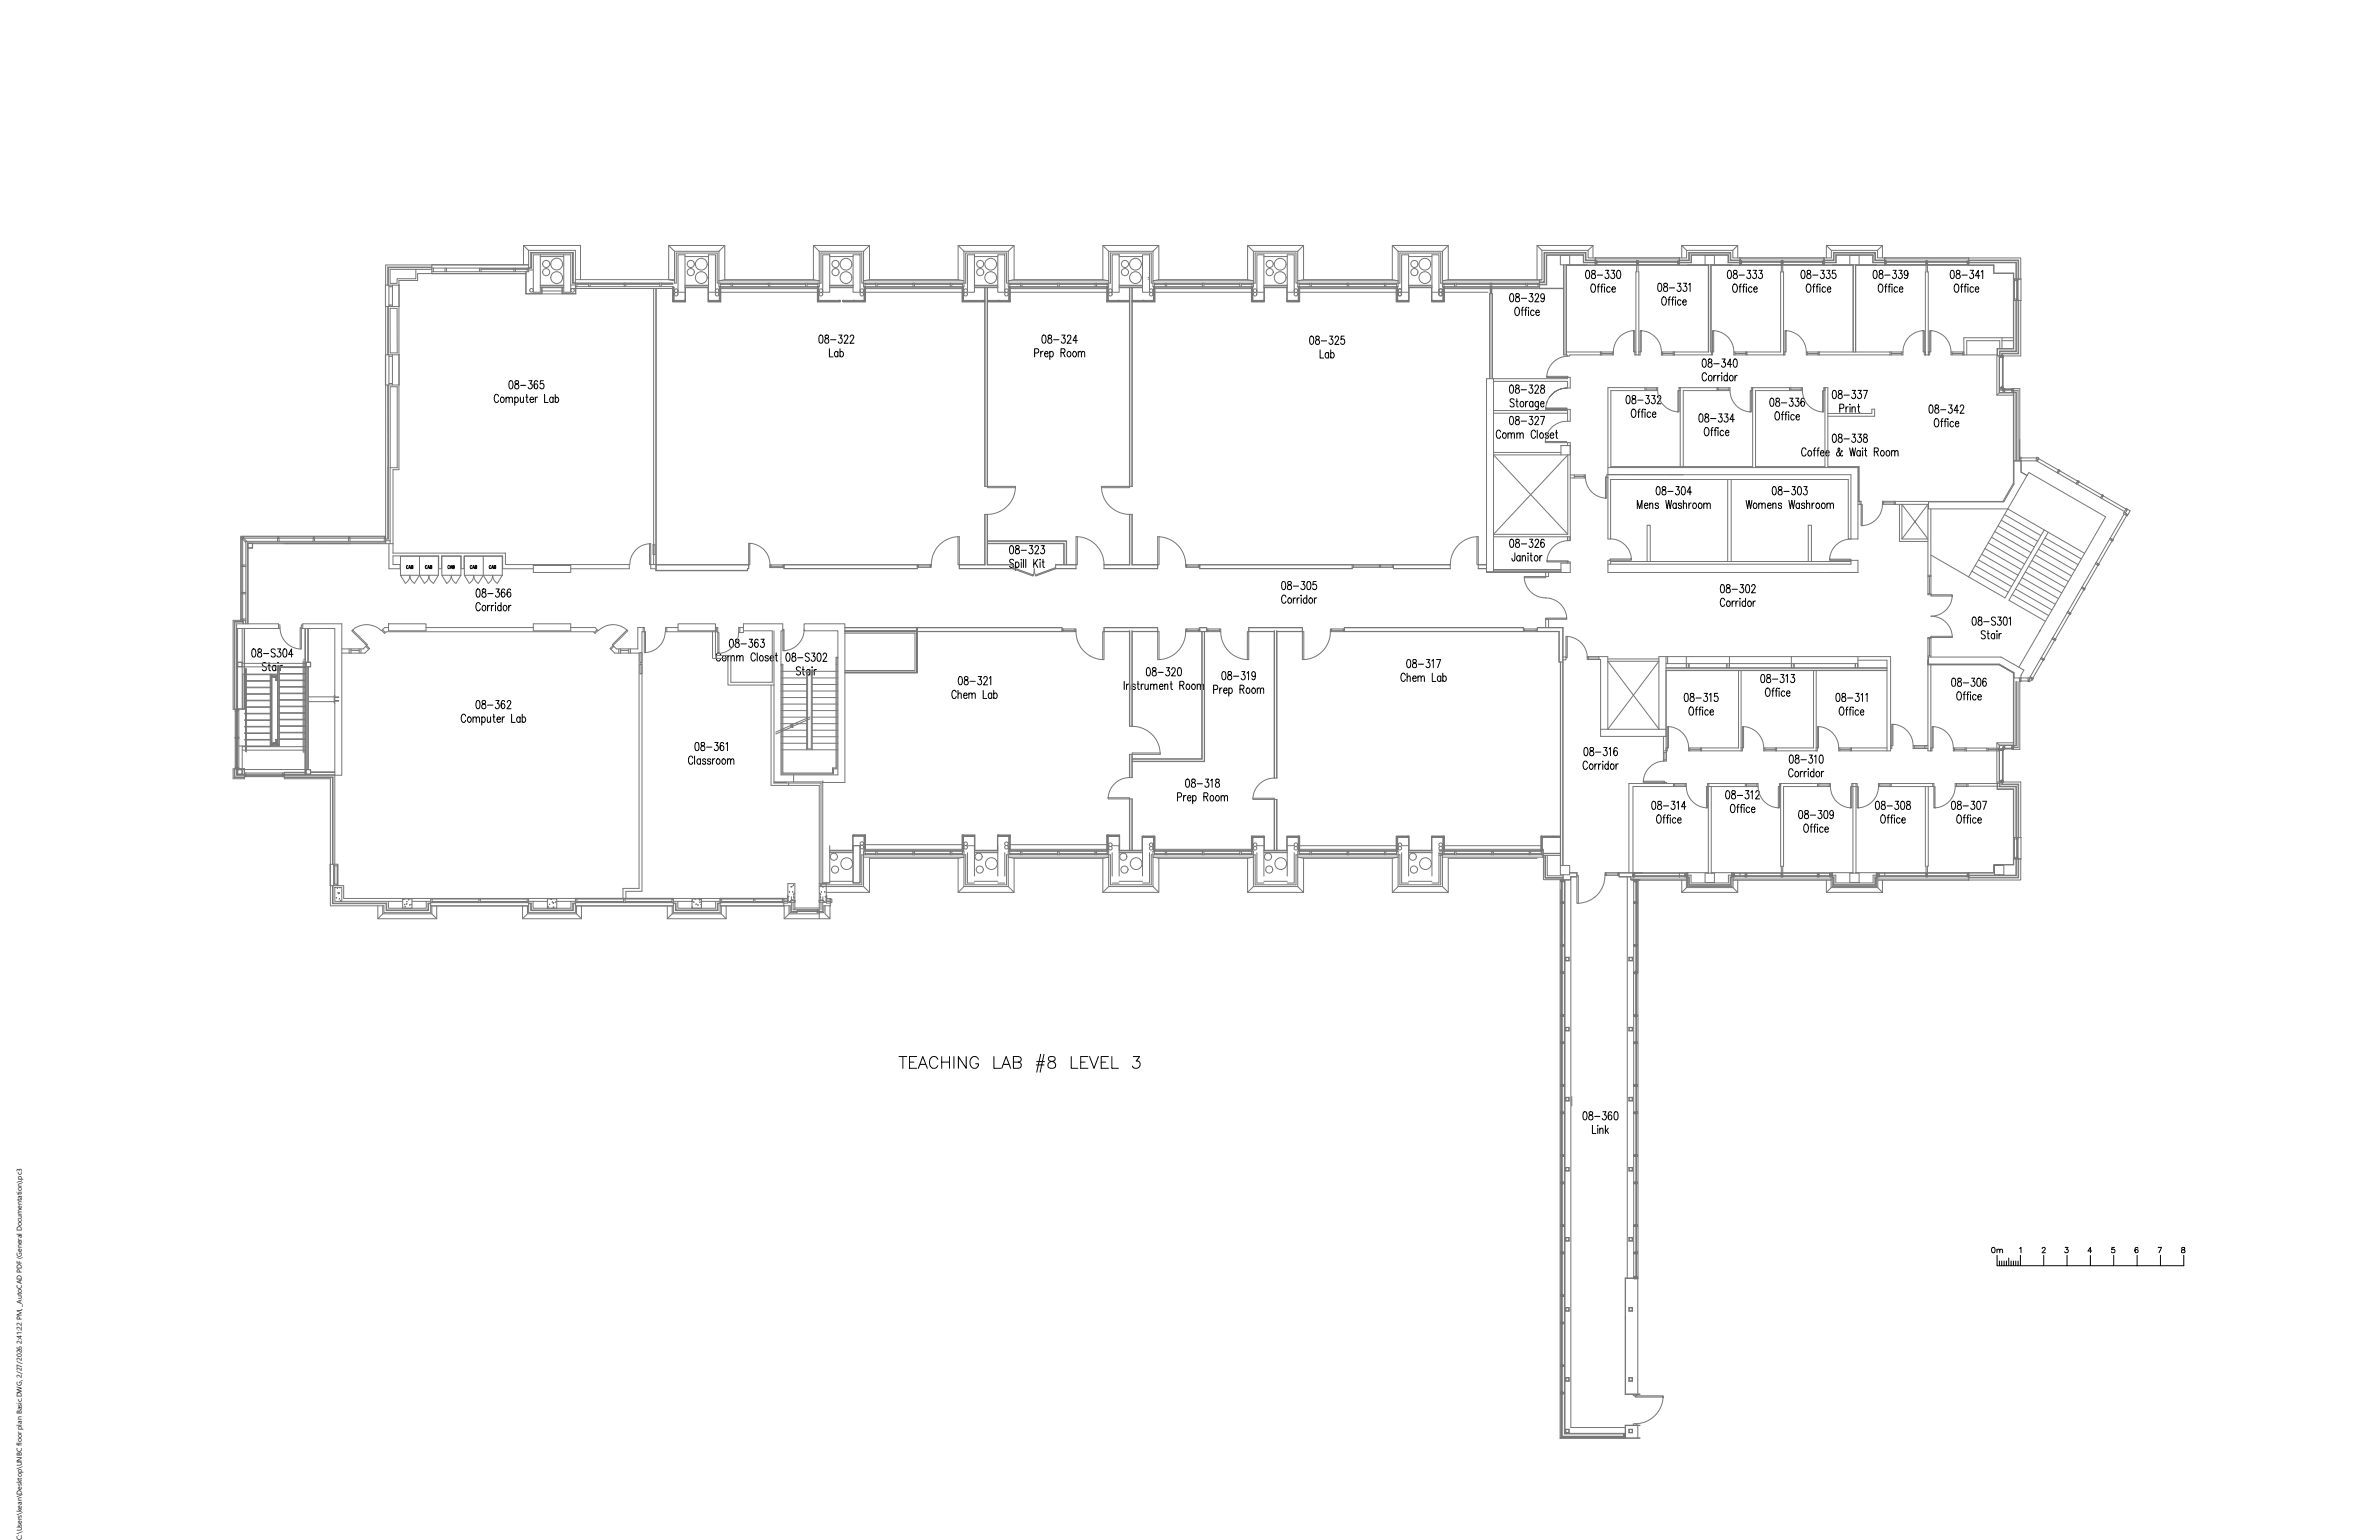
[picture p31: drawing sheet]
<svg xmlns="http://www.w3.org/2000/svg" width="432mm" height="279mm" viewBox="0 0 432 279" stroke-linecap="round" stroke-linejoin="round" font-family="sans-serif">
<defs><g id="words">
<text font-size="1.3" x="3.9" y="279.4" transform="rotate(-90 3.9 279.4)">C:\Users\kean\Desktop\UNBC floor plan Basic.DWG, 2/27/2026 2:41:22 PM, _AutoCAD PDF (General Documentation).pc3</text>
</g></defs>
<!-- layer: 3_Text -->
<g fill="none" stroke="#000" stroke-width=".18">
<path d="M274.2 53.3h.2a1.01 1.01 0 0 1 0 1.5h-.1a1.14 1.14 0 0 1-.1-1.5zM275.1 55.8h.2a.82 .82 0 0 1 .3 1.4l-.1 .1a.84 .84 0 0 1-.4-1.5zM275.2 53.3v.5a.53 .53 0 0 1 .6 .3 .53 .53 0 0 1-.3 .7 .46 .46 0 0 1-.5-.5 .46 .46 0 0 1 .6-.5h.1a.32 .32 0 0 0-.2-.5zM276.1 56.3h.4M276.1 54.1h1M276.5 55.8h-.2v.2v1.3M276.7 56.3h.4M277.2 55.8h-.3v.2v1.3M277.4 55.8v.1zM277.4 56.3v1M277.6 53.3h.6l-.3 .5a.42 .42 0 0 1 .3 .7 .42 .42 0 0 1-.7 0M278.4 56.5l-.1-.2a.49 .49 0 0 0-.5 .4 .49 .49 0 0 0 .3 .6l.3-.3"/>
<path d="M278.6 53.6l.2-.3h.4l.1 .3-.2 .5-.5 .7h.7M278.8 56.7h.6l-.1-.4a.49 .49 0 0 0-.6 .4 .49 .49 0 0 0 .3 .6l.4-.3M280.3 53.8l-.1 .3a.41 .41 0 0 1-.6-.4 .41 .41 0 0 1 .6-.4l.1 .5a.72 .72 0 0 1-.4 1l-.2-.3M288 49.1l.2-.1a1.03 1.03 0 0 1 0 1.5h-.1a1.14 1.14 0 0 1-.1-1.4zM288.9 49.1v.5a.55 .55 0 0 1 .6 .3 .55 .55 0 0 1-.2 .6 .47 .47 0 0 1-.5-.5 .47 .47 0 0 1 .6-.4l.1-.2v-.3zM288.9 51.6l.2-.1a.82 .82 0 0 1 .3 1.5h-.1a.7 .7 0 0 1-.5-1.1zM289.9 49.9h1M289.9 52h.4M290.3 51.5l-.2 .1v.2v1.2M290.6 52h.3M291 51.5l-.2 .1-.1 .2v1.2M291.2 51.5v.2z"/>
<path d="M291.2 52v1M291.4 49h.6l-.3 .6a.43 .43 0 0 1 .3 .7 .43 .43 0 0 1-.7-.1M292.2 52.2l-.1-.1a.44 .44 0 0 0-.5 .4 .44 .44 0 0 0 .5 .5l.1-.2M292.5 49h.6l-.4 .6a.43 .43 0 0 1 .4 .7 .43 .43 0 0 1-.7-.1M292.6 52.5h.6l-.1-.4a.44 .44 0 0 0-.5 .4 .44 .44 0 0 0 .5 .5l.1-.2M293.6 49.1l.3-.1a1.03 1.03 0 0 1 0 1.5h-.1a1.1 1.1 0 0 1-.2-1.4zM301 51.5l.3-.1a1.01 1.01 0 0 1 0 1.5h-.1a1.18 1.18 0 0 1-.2-1.4zM301.8 54l.1-.1a.84 .84 0 0 1 .3 1.4l-.1 .1a.82 .82 0 0 1-.3-1.4zM302 51.5v.4a.55 .55 0 0 1 .6 .3 .55 .55 0 0 1-.2 .7 .46 .46 0 0 1-.5-.5 .46 .46 0 0 1 .6-.4l.1-.1a.3 .3 0 0 0-.2-.5zM302.8 54.4h.3M303 52.2h1M303.2 53.9l-.2 .1-.1 .2v1.2"/>
<path d="M303.4 54.4h.4M303.8 53.9l-.2 .1v.2v1.2M304.1 53.9v.1zM304.1 54.4v1M304.5 51.4h.6l-.3 .6a.43 .43 0 0 1 .3 .6 .43 .43 0 0 1-.7 0M305.1 54.6l-.1-.2a.47 .47 0 0 0-.5 .5 .47 .47 0 0 0 .4 .5l.2-.3M305.4 54.8h.7l-.1-.4a.47 .47 0 0 0-.6 .4 .47 .47 0 0 0 .5 .6l.2-.3M305.6 51.4h.5l-.3 .6a.42 .42 0 0 1 .4 .6 .42 .42 0 0 1-.7 0M306.5 51.7l.3-.3v1.5M313.7 49.1l.2-.1a1.03 1.03 0 0 1 0 1.5h-.1a1.14 1.14 0 0 1-.1-1.4zM314.7 49.1v.5a.55 .55 0 0 1 .6 .3 .55 .55 0 0 1-.2 .6 .47 .47 0 0 1-.6-.5 .47 .47 0 0 1 .6-.4l.2-.2-.1-.3zM314.7 51.6l.1-.1a.82 .82 0 0 1 .3 1.5h-.3a1.04 1.04 0 0 1-.1-1.4z"/>
<path d="M315.7 49.9h.9M315.7 52h.3M316.1 51.5l-.2 .1-.1 .2v1.2M316.3 52h.4M316.7 51.5l-.2 .1-.1 .2v1.2M317 51.5v.2zM317 52v1M317.1 49h.6l-.3 .6a.43 .43 0 0 1 .4 .7 .43 .43 0 0 1-.8-.1M318 52.2l-.1-.1a.44 .44 0 0 0-.6 .4 .44 .44 0 0 0 .6 .5l.1-.2M318.2 49h.6l-.3 .6a.43 .43 0 0 1 .3 .7 .43 .43 0 0 1-.7-.1M318.3 52.5h.6l-.1-.4a.44 .44 0 0 0-.5 .4 .44 .44 0 0 0 .5 .5l.1-.2M319.3 49h.5l-.3 .6a.43 .43 0 0 1 .4 .7 .43 .43 0 0 1-.7-.1"/>
<path d="M327 49.1l.3-.1a1.03 1.03 0 0 1 0 1.5h-.1a1.14 1.14 0 0 1-.2-1.4zM328 49.1v.5a.55 .55 0 0 1 .6 .3 .55 .55 0 0 1-.2 .6 .47 .47 0 0 1-.5-.5 .47 .47 0 0 1 .6-.4l.1-.2v-.3zM328 51.6l.1-.1a.82 .82 0 0 1 .4 1.5h-.1a.84 .84 0 0 1-.4-1.4zM329 49.9h1M329 52h.4M329.4 51.5l-.2 .1v.2v1.2M329.6 52h.4M330.1 51.5l-.2 .1-.1 .2v1.2M330.3 51.5v.2zM330.3 52v1M330.5 49h.6l-.3 .6a.43 .43 0 0 1 .3 .7 .43 .43 0 0 1-.7-.1M331.3 52.2l-.1-.1a.44 .44 0 0 0-.5 .4 .44 .44 0 0 0 .5 .5l.1-.2"/>
<path d="M331.6 49h.5l-.3 .6a.43 .43 0 0 1 .4 .7 .43 .43 0 0 1-.8-.1M331.7 52.5h.6l-.1-.4a.44 .44 0 0 0-.5 .4 .44 .44 0 0 0 .5 .5l.1-.2M333.2 49h-.6v.7a.44 .44 0 0 1 .7 .3 .44 .44 0 0 1-.7 .4l-.1-.2M340.1 49.1l.3-.1a1.03 1.03 0 0 1 0 1.5h-.1a1.18 1.18 0 0 1-.2-1.4zM341.1 51.6l.1-.1a.82 .82 0 0 1 .3 1.5h-.1a.82 .82 0 0 1-.3-1.4zM341.1 49.1v.5a.55 .55 0 0 1 .6 .3 .55 .55 0 0 1-.2 .6 .47 .47 0 0 1-.5-.4 .47 .47 0 0 1 .6-.5h.1a.32 .32 0 0 0-.2-.6zM342.1 52h.4M342.1 49.9h.9M342.5 51.5l-.2 .1-.1 .2v1.2M342.7 52h.4M343.1 51.5l-.2 .1v.2v1.2M343.3 51.6h.2z"/>
<path d="M343.4 52v1M343.6 49h.6l-.3 .6a.44 .44 0 0 1 .3 .6 .44 .44 0 0 1-.7 .2v-.2M344.4 52.2l-.1-.1a.44 .44 0 0 0-.5 .4 .44 .44 0 0 0 .5 .5l.1-.2M344.7 49h.5l-.3 .6a.44 .44 0 0 1 .4 .6 .44 .44 0 0 1-.7 .2v-.2M344.7 52.5h.7l-.1-.4a.49 .49 0 0 0-.6 .3 .49 .49 0 0 0 .3 .6l.4-.2M346.3 49.6l-.2 .3a.41 .41 0 0 1-.5-.4 .41 .41 0 0 1 .5-.4l.2 .5a.76 .76 0 0 1-.4 .9l-.2-.2M354.1 49.1l.3-.1a1.03 1.03 0 0 1 0 1.5h-.1a1.14 1.14 0 0 1-.2-1.4zM354.9 51.6l.1-.1a.81 .81 0 0 1 .6 .7 .81 .81 0 0 1-.3 .8h-.1a.84 .84 0 0 1-.3-1.4zM355.1 49.1v.5a.55 .55 0 0 1 .6 .3 .55 .55 0 0 1-.2 .6 .47 .47 0 0 1-.5-.5 .47 .47 0 0 1 .6-.4l.1-.2v-.3zM355.9 52h.3M356.1 49.9h1M356.3 51.5l-.2 .1-.1 .2v1.2"/>
<path d="M356.5 52h.4M356.9 51.5l-.2 .1v.2v1.2M357.2 51.5v.2zM357.2 52v1M357.6 49h.6l-.3 .6a.43 .43 0 0 1 .3 .7 .43 .43 0 0 1-.7-.1M358.2 52.2l-.1-.1a.49 .49 0 0 0-.6 .3 .49 .49 0 0 0 .3 .6l.4-.2M358.5 52.5h.7l-.1-.4a.49 .49 0 0 0-.6 .3 .49 .49 0 0 0 .3 .6l.4-.2M359.3 50h-.8l.6-1v1.5M359.6 49.3l.3-.3v1.5M90.5 71.9a.42 .42 0 0 0-.5-.3 .42 .42 0 0 0-.3 .5v.4a.42 .42 0 0 0 .3 .5 .42 .42 0 0 0 .5-.3M91 72.1a.44 .44 0 0 1 .5 .4 .44 .44 0 0 1-.5 .5l-.2-.4zM91.8 72.3l.3-.2h.3v.9"/>
<path d="M91.8 72.1v.9M92.4 72.3l.3-.2h.2l.1 .9M92.5 69.1h.3a1.01 1.01 0 0 1 0 1.4h-.1a1.18 1.18 0 0 1-.2-1.4zM93.4 72.3l.1-.2a.48 .48 0 0 1 .6 .3 .48 .48 0 0 1-.3 .6l-.4-.2M93.4 72.1v1.4M93.5 69.1v.5a.55 .55 0 0 1 .6 .3 .55 .55 0 0 1-.2 .6 .46 .46 0 0 1-.5-.4 .46 .46 0 0 1 .6-.5h.1a.3 .3 0 0 0-.2-.5zM94.4 72.1l.1 .9h.3l.2-.3M94.5 69.9h.9M95 72.1v.9M95.4 72.1h.4M95.6 71.5v1.2l.1 .3h.2M96 69.1h.6l-.4 .5a.43 .43 0 0 1 .4 .7 .43 .43 0 0 1-.7 0"/>
<path d="M96.2 72.5h.6l-.1-.4a.48 .48 0 0 0-.5 .3 .48 .48 0 0 0 .3 .6l.3-.2M97.2 72.1v.9M97.6 69.3l-.3-.2a.91 .91 0 0 0 0 1.4 .44 .44 0 0 0 .3-.5 .44 .44 0 0 0-.5-.3l-.2 .4M97.6 72.1h-.3l-.1 .4M98.6 69.1h-.5l-.1 .6a.45 .45 0 0 1 .8 .4 .44 .44 0 0 1-.8 .3v-.1M98.8 71.5v1.5h.7M100.4 72.3l-.1-.2a.48 .48 0 0 0-.6 .3 .48 .48 0 0 0 .3 .6l.4-.2M100.4 72.1v.9M100.8 72.3l.1-.2a.43 .43 0 0 1 .5 .4 .43 .43 0 0 1-.5 .5l-.1-.2M100.8 71.5v1.5M148.8 60.9l.3-.1a1.01 1.01 0 0 1 0 1.5h-.2a1.14 1.14 0 0 1-.1-1.4zM149.8 60.9v.4a.55 .55 0 0 1 .6 .3 .55 .55 0 0 1-.2 .7 .47 .47 0 0 1-.6-.5 .47 .47 0 0 1 .6-.5h.1a.3 .3 0 0 0-.1-.5z"/>
<path d="M150.5 63.3v1.4h.7M150.7 61.6h1M152.1 64l-.1-.2a.47 .47 0 0 0-.6 .4 .47 .47 0 0 0 .3 .5l.4-.2M152.1 63.8v.9M152.3 60.8h.5l-.3 .5a.43 .43 0 0 1 .4 .7 .43 .43 0 0 1-.8 0M152.5 64l.1-.2a.47 .47 0 0 1 .6 .4 .47 .47 0 0 1-.4 .5l-.3-.2M152.5 63.3v1.4M153.2 61.1l.3-.3 .3 .1 .1 .2-.2 .5-.5 .7h.7M154.3 61.1l.1-.2 .3-.1 .3 .4-.7 1.1h.7M187.8 64.1l.6-.1 .1-.2-.1-.5h-.6v1.4M188.9 63.8v.9M189.3 60.9l.2-.1a1.01 1.01 0 0 1 0 1.5h-.1a1.14 1.14 0 0 1-.1-1.4z"/>
<path d="M189.3 63.8h-.2l-.2 .4M189.6 64.2h.6l-.1-.4a.47 .47 0 0 0-.6 .4 .47 .47 0 0 0 .4 .5l.3-.2M190.3 60.9v.4a.54 .54 0 0 1 .6 .3 .54 .54 0 0 1-.3 .7 .47 .47 0 0 1-.5-.5 .47 .47 0 0 1 .6-.5l.2-.2-.1-.2zM190.5 64l.1-.2a.48 .48 0 0 1 .6 .4 .48 .48 0 0 1-.3 .5l-.4-.2M190.5 63.8v1.5M191.2 61.6h1M192.6 64l.6-.1 .1-.2-.1-.4h-.6v1.4M192.7 60.8h.6l-.3 .5a.43 .43 0 0 1 .4 .7 .43 .43 0 0 1-.8 0M192.9 64l.4 .7M193.7 61.1l.1-.2 .4-.1 .1 .1 .1 .3-.7 1.1h.7M193.8 63.8a.47 .47 0 0 1 .6 .4 .47 .47 0 0 1-.3 .5 .51 .51 0 0 1-.4-.3 .51 .51 0 0 1 .1-.6zM194.9 63.8a.47 .47 0 0 1 .5 .4 .47 .47 0 0 1-.3 .5 .51 .51 0 0 1-.4-.3 .51 .51 0 0 1 .2-.6z"/>
<path d="M195.5 61.8h-.7l.5-1v1.5M195.7 64.1l.3-.3h.2l.1 .9M195.7 63.8v.9M196.3 64.1l.3-.3h.2l.1 .9M237.8 61.1l.3-.1a1.04 1.04 0 0 1 0 1.5h-.1a1.18 1.18 0 0 1-.2-1.4zM238.9 61.1v.4a.55 .55 0 0 1 .6 .3 .55 .55 0 0 1-.3 .7 .47 .47 0 0 1-.5-.5 .47 .47 0 0 1 .6-.4l.1-.1a.32 .32 0 0 0-.2-.5zM239.6 63.5v1.5h.6M239.8 61.8h1M241.2 64.2l-.2-.2a.44 .44 0 0 0-.5 .5 .44 .44 0 0 0 .5 .4l.2-.2M241.2 64v1M241.3 61h.6l-.3 .6a.44 .44 0 0 1 .3 .6 .44 .44 0 0 1-.6 .1l-.1-.1M241.5 64.2l.1-.2a.44 .44 0 0 1 .6 .5 .44 .44 0 0 1-.6 .4l-.1-.2"/>
<path d="M241.5 63.5v1.5M242.3 61.3l.1-.2a.34 .34 0 0 1 .5 0 .34 .34 0 0 1 0 .5l-.6 .9h.7M244 61h-.6v.6a.46 .46 0 0 1 .7 .4 .46 .46 0 0 1-.7 .4l-.1-.2M272.4 78.4a.41 .41 0 0 0-.5-.3 .41 .41 0 0 0-.3 .5v.4a.41 .41 0 0 0 .3 .5 .41 .41 0 0 0 .5-.3M272.9 78.6a.49 .49 0 0 1 .5 .3 .49 .49 0 0 1-.3 .6l-.3-.2-.1-.3zM273.7 78.8l.3-.3 .2 .1 .1 .9M273.7 78.5v1M274.1 75.6l.3-.1a1.03 1.03 0 0 1 0 1.5h-.1a1.18 1.18 0 0 1-.2-1.4zM274.1 69.9h.3a1.04 1.04 0 0 1 0 1.5h-.1a1.18 1.18 0 0 1-.2-1.5zM274.3 78.8l.3-.3 .2 .1 .1 .9M274.8 72.6a.38 .38 0 0 0-.5-.3 .38 .38 0 0 0-.2 .5l.5 .3a.4 .4 0 0 1 .1 .7 .4 .4 0 0 1-.6-.2M275.1 75.6v.5a.55 .55 0 0 1 .6 .3 .55 .55 0 0 1-.2 .6 .47 .47 0 0 1-.5-.4 .47 .47 0 0 1 .6-.5h.1a.32 .32 0 0 0-.2-.6z"/>
<path d="M275.1 69.9v.5a.55 .55 0 0 1 .6 .3 .55 .55 0 0 1-.2 .7 .47 .47 0 0 1-.5-.5 .47 .47 0 0 1 .6-.5h.1a.32 .32 0 0 0-.2-.5zM275.1 72.8h.4M275.3 78.8l.3-.3 .2 .1 .1 .9M275.3 72.3v1.3l.1 .2h.2M275.3 78.5v1M275.9 78.8l.3-.3 .2 .1 .1 .9M276.1 72.9a.44 .44 0 0 1 .5 .4 .44 .44 0 0 1-.5 .5l-.2-.4zM276.1 76.4h1M276.1 70.7h1M276.9 72.8v1M277.3 72.8l-.2 .1-.2 .4M277.6 75.5h.6l-.3 .6a.44 .44 0 0 1 .3 .6 .44 .44 0 0 1-.7 .2v-.1"/>
<path d="M277.6 69.9h.6l-.3 .5a.44 .44 0 0 1 .3 .6 .44 .44 0 0 1-.7 .2v-.1M278.2 73l-.1-.1a.49 .49 0 0 0-.6 .3 .49 .49 0 0 0 .4 .6l.3-.2M278.2 72.8v1M278.6 75.9l.1-.2a.34 .34 0 0 1 .4-.1 .34 .34 0 0 1 .1 .5l-.6 .9h.7M278.6 70.2l.1-.2a.34 .34 0 0 1 .4-.1 .34 .34 0 0 1 .1 .5l-.6 1h.7M278.7 78.4a.41 .41 0 0 0-.5-.3 .41 .41 0 0 0-.3 .5v.4a.41 .41 0 0 0 .3 .5 .41 .41 0 0 0 .5-.3M279 78v1.5M279.2 72.8v1.4l-.2 .1h-.2M279.2 73l-.1-.1a.44 .44 0 0 0-.5 .4 .44 .44 0 0 0 .5 .5l.1-.2M279.6 75.5h.8l-.6 1.5M279.6 78.6a.49 .49 0 0 1 .6 .3 .49 .49 0 0 1-.3 .6 .52 .52 0 0 1-.5-.3 .52 .52 0 0 1 .2-.6zM279.6 73.3h.6l-.1-.4a.44 .44 0 0 0-.5 .4 .44 .44 0 0 0 .5 .5l.1-.2"/>
<path d="M279.7 69.9v.5a.55 .55 0 0 1 .6 .3 .55 .55 0 0 1-.2 .7 .47 .47 0 0 1-.5-.5 .47 .47 0 0 1 .5-.5h.1a.32 .32 0 0 0-.1-.5zM281.1 78.7a.31 .31 0 0 0-.3-.2 .31 .31 0 0 0-.3 .2l.5 .4 .1 .2a.31 .31 0 0 1-.3 .2 .31 .31 0 0 1-.3-.2M281.4 79h.6l-.1-.4a.49 .49 0 0 0-.6 .3 .49 .49 0 0 0 .3 .6l.4-.2M282.3 78.5h.4M282.5 78v1.2v.3h.2M295.3 71.8h.3a1.03 1.03 0 0 1 0 1.5h-.2a1.15 1.15 0 0 1-.1-1.5zM296.3 71.8v.5a.54 .54 0 0 1 .6 .3 .54 .54 0 0 1-.2 .7 .47 .47 0 0 1-.5-.5 .47 .47 0 0 1 .5-.5h.1a.32 .32 0 0 0-.1-.5zM296.3 74.3l.1-.1a.82 .82 0 0 1 .3 1.4l-.1 .1a.84 .84 0 0 1-.3-1.4zM297.3 72.6h.9M297.3 74.7h.3M297.7 74.2l-.2 .1-.1 .2v1.2M297.9 74.7h.4"/>
<path d="M298.3 74.2l-.2 .1-.1 .2v1.2M298.6 74.2v.2zM298.6 74.7v1M298.7 71.8h.6l-.3 .5a.44 .44 0 0 1 .4 .6 .44 .44 0 0 1-.7 .2l-.1-.1M299.6 75l-.1-.2a.49 .49 0 0 0-.6 .3 .49 .49 0 0 0 .3 .6l.4-.2M299.8 71.8h.6l-.3 .5a.43 .43 0 0 1 .3 .7 .43 .43 0 0 1-.7 0M299.9 75.2h.6l-.1-.4a.47 .47 0 0 0-.5 .4 .47 .47 0 0 0 .4 .5l.2-.2M300.8 72.1l.1-.2a.34 .34 0 0 1 .4-.1 .34 .34 0 0 1 .1 .5l-.6 1h.7M308.5 75.2l.3-.1a1.01 1.01 0 0 1 0 1.5h-.1a1.18 1.18 0 0 1-.2-1.4zM309.1 65.2l.3-.1a1.04 1.04 0 0 1 0 1.5h-.1a1.18 1.18 0 0 1-.2-1.4zM309.5 75.2v.4a.55 .55 0 0 1 .6 .3 .55 .55 0 0 1-.2 .7 .46 .46 0 0 1-.5-.5 .46 .46 0 0 1 .5-.4l.1-.1a.3 .3 0 0 0-.1-.5zM309.5 77.6h.1a.82 .82 0 0 1 .4 1.4l-.1 .1a.82 .82 0 0 1-.4-1.5z"/>
<path d="M309.8 68a.42 .42 0 0 0-.6-.4 .42 .42 0 0 0-.3 .6v.3a.42 .42 0 0 0 .3 .6 .42 .42 0 0 0 .6-.4M310.1 65.2v.4a.55 .55 0 0 1 .6 .4 .55 .55 0 0 1-.2 .6 .47 .47 0 0 1-.5-.5 .47 .47 0 0 1 .5-.4l.1-.1a.32 .32 0 0 0-.1-.5zM310.2 68.2a.49 .49 0 0 1 .6 .3 .49 .49 0 0 1-.3 .6l-.4-.2v-.4zM310.5 75.9h.9M310.5 78.1h.4M310.9 77.6h-.2v.3v1.2M311.1 66h.9M311.1 68.1v1M311.2 78.1h.3M311.5 68.1a.39 .39 0 0 0-.4 .4M311.6 77.6h-.2l-.1 .3v1.2M311.8 68.1v1"/>
<path d="M311.8 77.6v.1zM311.8 78.1v1M312 75.1h.5l-.3 .6a.42 .42 0 0 1 .4 .6 .42 .42 0 0 1-.7 0M312.2 68.1a.39 .39 0 0 0-.4 .4M312.5 67.6v.2zM312.5 68.1v1M312.6 65.1h.5l-.3 .6a.44 .44 0 0 1 .4 .6 .44 .44 0 0 1-.7 .2v-.2M312.8 78.3l-.1-.2a.47 .47 0 0 0-.5 .4 .47 .47 0 0 0 .3 .6l.3-.3M313 75.1h.6l-.3 .6a.43 .43 0 0 1 .4 .6 .43 .43 0 0 1-.8 0M313.2 78.5h.6l-.1-.4a.47 .47 0 0 0-.6 .4 .47 .47 0 0 0 .3 .6l.4-.3M313.5 68.3l-.1-.1a.49 .49 0 0 0-.6 .3 .49 .49 0 0 0 .3 .6l.4-.2M313.5 67.6v1.5"/>
<path d="M314 68.2a.49 .49 0 0 1 .6 .3 .49 .49 0 0 1-.3 .6 .52 .52 0 0 1-.4-.4 .52 .52 0 0 1 .1-.5zM314.3 66.1h-.8l.5-1v1.5M314.7 65.2l.3-.1a1.04 1.04 0 0 1 0 1.5h-.1a1.14 1.14 0 0 1-.2-1.4zM314.8 76.1h-.8l.5-1v1.5M314.9 68.1v1M315.3 68.1a.39 .39 0 0 0-.4 .4M321.4 72.3l.2-.1a1.01 1.01 0 0 1 0 1.5h-.1a1.14 1.14 0 0 1-.1-1.4zM322.4 74.8l.1-.1a.81 .81 0 0 1 .6 .6 .81 .81 0 0 1-.3 .8l-.1 .1a.82 .82 0 0 1-.3-1.4zM322.4 72.3v.4a.55 .55 0 0 1 .6 .4 .55 .55 0 0 1-.2 .6 .47 .47 0 0 1-.5-.5 .47 .47 0 0 1 .5-.4l.1-.1a.3 .3 0 0 0-.1-.5zM323.3 75.2h.4M323.3 73.1h1M323.7 74.7l-.2 .1v.2v1.2"/>
<path d="M324 75.2h.3M324.4 74.7l-.2 .1-.1 .2v1.2M324.7 74.7v.1zM324.7 75.2v1M324.8 72.2h.6l-.3 .6a.44 .44 0 0 1 .4 .6 .44 .44 0 0 1-.7 .2l-.1-.2M325.7 75.4l-.1-.1a.48 .48 0 0 0-.6 .3 .48 .48 0 0 0 .3 .6l.4-.2M325.9 72.2h.6l-.3 .6a.43 .43 0 0 1 .3 .6 .43 .43 0 0 1-.7 0M326 75.6h.6l-.1-.3a.48 .48 0 0 0-.6 .3 .48 .48 0 0 0 .3 .6l.4-.2M327.5 72.5l-.1-.2-.2-.1a.91 .91 0 0 0 0 1.5 .44 .44 0 0 0 .3-.5 .44 .44 0 0 0-.5-.3l-.1 .3M332.7 78.8h.3a1.04 1.04 0 0 1 0 1.5h-.1a1.18 1.18 0 0 1-.2-1.5zM332.7 70.9l.3-.1a1.04 1.04 0 0 1 0 1.5h-.1a1.18 1.18 0 0 1-.2-1.4zM333.7 78.8v.5a.55 .55 0 0 1 .6 .3 .55 .55 0 0 1-.2 .7 .47 .47 0 0 1-.5-.5 .47 .47 0 0 1 .6-.5h.1a.32 .32 0 0 0-.2-.5z"/>
<path d="M333.7 70.9v.4a.55 .55 0 0 1 .6 .4 .55 .55 0 0 1-.2 .6 .47 .47 0 0 1-.5-.5 .47 .47 0 0 1 .6-.4l.1-.1a.32 .32 0 0 0-.2-.5zM333.9 74.1l.7-.1v-.6l-.7-.1v1.5M334.7 79.6h1M334.7 71.7h1M335 73.8v1M335.5 73.8l-.3 .1-.2 .3M335.7 73.4h.1zM335.8 73.8v1M336.1 74.1l.3-.3 .3 .1v.9M336.1 73.8v1M336.2 78.8h.6l-.4 .5a.44 .44 0 0 1 .4 .6 .44 .44 0 0 1-.7 .2v-.1M336.2 70.8h.6l-.4 .6a.44 .44 0 0 1 .4 .6 .44 .44 0 0 1-.7 .2v-.2"/>
<path d="M337.2 73.8h.3M337.2 78.8h.6l-.3 .5a.43 .43 0 0 1 .4 .7 .43 .43 0 0 1-.8 0M337.2 70.8h.6l-.3 .6a.43 .43 0 0 1 .4 .6 .43 .43 0 0 1-.8 0M337.3 73.3v1.2l.1 .2 .2 .1M338.2 70.8h.7l-.5 1.5M338.3 78.8v.5a.55 .55 0 0 1 .6 .3 .55 .55 0 0 1-.2 .7 .47 .47 0 0 1-.5-.5 .47 .47 0 0 1 .5-.5h.1a.32 .32 0 0 0-.1-.5zM350.3 73.6l.2-.1a1.04 1.04 0 0 1 0 1.5h-.1a1.18 1.18 0 0 1-.1-1.4zM351.3 73.6v.4a.54 .54 0 0 1 .6 .3 .54 .54 0 0 1-.3 .7 .47 .47 0 0 1-.5-.5 .47 .47 0 0 1 .6-.5l.2-.2-.1-.2zM351.3 76h.1a.82 .82 0 0 1 .3 1.4h-.1a.82 .82 0 0 1-.3-1.4zM352.2 74.3h1M352.2 76.5h.4M352.7 76h-.3v.2v1.2"/>
<path d="M352.9 76.5h.4M353.3 76h-.2l-.1 .2v1.2M353.6 76v.1zM353.6 76.5v.9M353.7 73.5h.6l-.3 .5a.43 .43 0 0 1 .4 .7 .43 .43 0 0 1-.8 0M354.6 76.7l-.1-.2a.44 .44 0 0 0-.6 .5 .44 .44 0 0 0 .6 .4l.1-.2M354.9 76.9h.6l-.1-.4a.49 .49 0 0 0-.6 .3 .49 .49 0 0 0 .4 .6l.3-.2M355.5 74.5h-.8l.5-1v1.5M355.8 73.8l.1-.2a.34 .34 0 0 1 .4 0 .34 .34 0 0 1 .1 .4l-.7 1h.8M183.4 99.1l.3-.1a1.01 1.01 0 0 1 0 1.5h-.1a1.18 1.18 0 0 1-.2-1.4zM184.4 99.1v.4a.54 .54 0 0 1 .6 .3 .54 .54 0 0 1-.2 .7 .46 .46 0 0 1-.5-.5 .46 .46 0 0 1 .5-.4l.2-.2-.1-.3zM185.4 99.8h.9"/>
<path d="M186.8 99h.6l-.3 .6a.43 .43 0 0 1 .4 .6 .43 .43 0 0 1-.8 0M187.9 99.4v-.3a.35 .35 0 0 1 .5 0 .35 .35 0 0 1 0 .5l-.6 .9h.8M189 99h.5l-.3 .6a.42 .42 0 0 1 .4 .6 .42 .42 0 0 1-.7 0M274.2 97.9l.2-.1a1.01 1.01 0 0 1 0 1.5h-.1a1.14 1.14 0 0 1-.1-1.4zM275.2 97.9v.4a.55 .55 0 0 1 .6 .4 .55 .55 0 0 1-.3 .6 .47 .47 0 0 1-.5-.5 .47 .47 0 0 1 .6-.4l.1-.1a.3 .3 0 0 0-.2-.5zM276.1 98.7h1M277.6 97.8h.6l-.3 .6a.43 .43 0 0 1 .4 .6 .43 .43 0 0 1-.8 0M278.6 98.2l.1-.3 .4-.1 .2 .5-.7 1h.7M280.3 98l-.1-.1-.2-.1a.91 .91 0 0 0 0 1.5 .44 .44 0 0 0 .3-.5 .44 .44 0 0 0-.5-.3l-.2 .3M297.2 92.3v-1.5l.4 1.5 .4-1.5v1.5M298.5 91.7h.6l-.1-.4a.49 .49 0 0 0-.6 .4 .49 .49 0 0 0 .3 .6l.4-.2M299.4 91.5l.3-.2h.3v1"/>
<path d="M299.4 91.3v1M300.8 88.4l.2-.1a1.04 1.04 0 0 1 0 1.5h-.1a1.14 1.14 0 0 1-.1-1.4zM301 91.5a.31 .31 0 0 0-.3-.2 .31 .31 0 0 0-.3 .2l.6 .3v.3a.31 .31 0 0 1-.3 .2 .31 .31 0 0 1-.3-.2M301.8 88.4v.4a.55 .55 0 0 1 .5 .3 .55 .55 0 0 1-.2 .7 .47 .47 0 0 1-.5-.5 .47 .47 0 0 1 .6-.4l.1-.1a.32 .32 0 0 0-.2-.5zM302.3 90.8l.3 1.5 .3-1.5 .2 1.5 .3-1.5M302.7 89.2h1M304.2 88.3h.6l-.3 .6a.44 .44 0 0 1 .3 .6 .44 .44 0 0 1-.7 .1v-.1M304.2 91.5l-.1-.2a.44 .44 0 0 0-.5 .5 .44 .44 0 0 0 .5 .4l.1-.1M304.2 91.3v1M305.2 91.5a.3 .3 0 0 0-.3-.2 .3 .3 0 0 0-.3 .2l.1 .1 .5 .2v.3a.3 .3 0 0 1-.3 .2 .3 .3 0 0 1-.3-.2M305.3 88.4l.3-.1a1.04 1.04 0 0 1 0 1.5h-.1a1.14 1.14 0 0 1-.2-1.4zM305.5 91.5l.3-.2h.3v1"/>
<path d="M305.5 90.8v1.5M306.5 91.3v1M307 91.3a.39 .39 0 0 0-.5 .4M307 89.3h-.8l.5-1v1.5M307.4 91.3a.45 .45 0 0 1 .5 .5 .45 .45 0 0 1-.5 .4l-.2-.4zM308.4 91.3a.49 .49 0 0 1 .6 .4 .49 .49 0 0 1-.3 .6l-.4-.2v-.4zM309.2 91.5l.3-.2h.3v1M309.2 91.3v1M309.8 91.5l.3-.2h.3v1M316.9 90.8l.3 1.5 .3-1.5 .2 1.5 .3-1.5M318.4 91.3a.49 .49 0 0 1 .6 .4 .49 .49 0 0 1-.4 .6l-.3-.2-.1-.4zM319.2 91.5l.3-.2h.2l.1 1"/>
<path d="M319.2 91.3v1M319.8 91.5l.3-.2h.2l.1 1M320.8 91.7h.7l-.1-.4a.49 .49 0 0 0-.6 .4 .49 .49 0 0 0 .3 .6l.4-.2M321.8 91.5l.2-.2h.3v1M321.8 91.3v1M321.8 88.4l.3-.1a1.04 1.04 0 0 1 0 1.5h-.1a1.18 1.18 0 0 1-.2-1.4zM322.8 88.4v.4a.55 .55 0 0 1 .6 .3 .55 .55 0 0 1-.2 .7 .47 .47 0 0 1-.5-.5 .47 .47 0 0 1 .6-.4l.1-.1a.32 .32 0 0 0-.2-.5zM323.4 91.5a.3 .3 0 0 0-.3-.2 .3 .3 0 0 0-.3 .2v.1l.5 .2 .1 .3a.3 .3 0 0 1-.3 .2 .3 .3 0 0 1-.3-.2M323.8 89.2h.9M324.7 90.8l.3 1.5 .2-1.5 .3 1.5 .3-1.5M325.3 88.3h.6l-.4 .6a.44 .44 0 0 1 .4 .6 .44 .44 0 0 1-.7 .1v-.1M326.4 88.4l.3-.1a1.04 1.04 0 0 1 0 1.5h-.1a1.18 1.18 0 0 1-.2-1.4z"/>
<path d="M326.6 91.5l-.1-.2a.44 .44 0 0 0-.5 .5 .44 .44 0 0 0 .5 .4l.1-.1M326.6 91.3v1M327.4 88.3h.6l-.3 .6a.43 .43 0 0 1 .3 .6 .43 .43 0 0 1-.7 0M327.6 91.5a.31 .31 0 0 0-.3-.2 .31 .31 0 0 0-.3 .2v.1l.5 .2 .1 .3a.31 .31 0 0 1-.3 .2 .31 .31 0 0 1-.3-.2M327.8 81.6a.42 .42 0 0 0-.5-.3 .42 .42 0 0 0-.3 .5v.4a.42 .42 0 0 0 .3 .5 .42 .42 0 0 0 .5-.3M327.9 91.5l.2-.2h.3l.1 1M327.9 90.8v1.5M328.3 81.8a.44 .44 0 0 1 .5 .4 .44 .44 0 0 1-.5 .5l-.2-.4zM328.9 91.3v1M329.1 81.7h.4M329.3 91.3a.39 .39 0 0 0-.4 .4M329.6 81.3h-.2l-.1 .2v1.2"/>
<path d="M329.8 91.3a.44 .44 0 0 1 .5 .5 .44 .44 0 0 1-.5 .4l-.2-.4zM329.8 81.7h.4M330.2 81.3h-.2l-.1 .2v1.2M330.4 82.2h.6l-.1-.4a.44 .44 0 0 0-.5 .4 .44 .44 0 0 0 .5 .5l.1-.2M330.8 91.3a.49 .49 0 0 1 .5 .4 .49 .49 0 0 1-.3 .6l-.4-.2v-.4zM331.4 82.2h.6l-.1-.4a.44 .44 0 0 0-.5 .4 .44 .44 0 0 0 .5 .5l.1-.2M331.6 91.5l.3-.2h.2l.1 1M331.6 91.3v1M332.2 91.5l.3-.2h.2l.1 1M334.4 81.9l-.1-.2-.2 .6a.42 .42 0 0 1-.7 .4v-.5l.5-.6-.1-.3-.2 .2 .1 .3 .4 .9h.2l.1-.1M335.7 81.3l.3 1.4 .3-1.4 .2 1.4 .3-1.4M337.7 82l-.2-.2a.49 .49 0 0 0-.5 .3 .49 .49 0 0 0 .3 .6l.4-.2"/>
<path d="M337.7 81.7v1M338.1 81.3v.1zM338.1 81.7v1M338.4 81.7h.4M338.6 81.3v1.2v.2h.3M340.2 82l.6-.1 .1-.5-.7-.1v1.4M340.6 82l.3 .7M341.5 81.8a.44 .44 0 0 1 .5 .4 .44 .44 0 0 1-.5 .5l-.2-.4zM342.5 81.8a.49 .49 0 0 1 .6 .3 .49 .49 0 0 1-.3 .6l-.4-.2-.1-.3zM343.3 82l.3-.3 .3 .1v.9M343.3 81.7v1M343.9 82l.3-.3 .2 .1 .1 .9"/>
<path d="M45.8 117.8l.3-.1a1.01 1.01 0 0 1 0 1.5h-.1a1.18 1.18 0 0 1-.2-1.4zM46.9 117.8v.4a.55 .55 0 0 1 .6 .4 .55 .55 0 0 1-.3 .6 .46 .46 0 0 1-.5-.5 .46 .46 0 0 1 .6-.4l.1-.1a.3 .3 0 0 0-.2-.5zM47.8 118.6h1M50 117.9a.38 .38 0 0 0-.5-.2 .38 .38 0 0 0-.2 .5l.4 .3a.39 .39 0 0 1 .2 .6 .39 .39 0 0 1-.6 0l-.1-.1M50.4 117.7h.5l-.3 .6a.42 .42 0 0 1 .4 .6 .42 .42 0 0 1-.7 0M51.5 117.8l.3-.1a1.01 1.01 0 0 1 0 1.5h-.2a1.14 1.14 0 0 1-.1-1.4zM53.2 118.7h-.8l.5-1v1.5M86.6 106.9l.2-.1a1.03 1.03 0 0 1 0 1.6h-.1a1.15 1.15 0 0 1-.1-1.5zM87.2 109.7a.42 .42 0 0 0-.5-.4 .42 .42 0 0 0-.3 .6v.4a.42 .42 0 0 0 .3 .5 .42 .42 0 0 0 .5-.3M87.6 106.9v.5a.54 .54 0 0 1 .6 .3 .54 .54 0 0 1-.3 .7 .47 .47 0 0 1-.5-.6 .47 .47 0 0 1 .6-.4l.2-.2-.1-.3zM87.7 109.9a.49 .49 0 0 1 .5 .3 .49 .49 0 0 1-.3 .6 .52 .52 0 0 1-.4-.3 .52 .52 0 0 1 .2-.6zM88.5 109.8v1"/>
<path d="M88.5 107.7h1M88.9 109.8a.39 .39 0 0 0-.4 .5M89.2 109.8v1M89.6 109.8a.39 .39 0 0 0-.4 .5M89.9 109.3v.2zM89.9 109.8v1M90 106.8h.6l-.3 .6a.43 .43 0 0 1 .4 .7 .43 .43 0 0 1-.8 0M91 110l-.2-.1a.49 .49 0 0 0-.5 .3 .49 .49 0 0 0 .3 .6l.4-.2M91 109.3v1.5M91.5 109.9a.49 .49 0 0 1 .6 .3 .49 .49 0 0 1-.3 .6 .52 .52 0 0 1-.5-.3 .52 .52 0 0 1 .2-.6zM91.6 107.1l-.3-.3a.92 .92 0 0 0 .1 1.6 .45 .45 0 0 0 .3-.6 .45 .45 0 0 0-.6-.3l-.1 .3M92.3 109.8v1"/>
<path d="M92.7 107.1l-.3-.3a.91 .91 0 0 0 0 1.6 .45 .45 0 0 0 .3-.6 .45 .45 0 0 0-.5-.3l-.2 .3M92.8 109.8a.39 .39 0 0 0-.5 .5M130.8 118.8a.42 .42 0 0 0-.5-.3 .42 .42 0 0 0-.3 .5v.4a.42 .42 0 0 0 .3 .5 .42 .42 0 0 0 .5-.3M131.3 119a.48 .48 0 0 1 .5 .3 .48 .48 0 0 1-.3 .6l-.4-.2v-.3zM132.1 119.2l.3-.3 .3 .1v.9M132.1 118.9v1M132.5 116h.3a1.01 1.01 0 0 1 0 1.5h-.1a1.14 1.14 0 0 1-.2-1.5zM132.7 119.2l.3-.3 .2 .1 .1 .9M133.5 116v.5a.55 .55 0 0 1 .6 .3 .55 .55 0 0 1-.2 .7 .46 .46 0 0 1-.5-.5 .46 .46 0 0 1 .6-.5h.1a.3 .3 0 0 0-.2-.5zM133.7 119.2l.3-.3 .2 .1 .1 .9M133.7 118.9v1M134.3 119.2l.3-.3 .2 .1 .1 .9"/>
<path d="M134.5 116.8h1M136 116h.6l-.4 .5a.42 .42 0 0 1 .4 .7 .42 .42 0 0 1-.7 0M137.1 118.8a.42 .42 0 0 0-.5-.3 .42 .42 0 0 0-.3 .5v.4a.42 .42 0 0 0 .3 .5 .42 .42 0 0 0 .5-.3M137.4 118.4v1.5M137.6 116.2l-.1-.2h-.2a.9 .9 0 0 0 0 1.5 .44 .44 0 0 0 .3-.6 .44 .44 0 0 0-.5-.3l-.2 .4M138 119a.48 .48 0 0 1 .6 .3 .48 .48 0 0 1-.3 .6l-.4-.2v-.3zM138.1 116h.6l-.3 .5a.43 .43 0 0 1 .3 .7 .43 .43 0 0 1-.7 0M139.4 119.2a.31 .31 0 0 0-.5-.2v.3l.5 .2v.2a.31 .31 0 0 1-.3 .2 .31 .31 0 0 1-.2-.2M139.8 119.4h.6l-.1-.4a.47 .47 0 0 0-.6 .4 .47 .47 0 0 0 .3 .5l.4-.2M140.7 118.9h.4M140.9 118.4v1.3v.2h.2M142.8 118.6l.3-.1a.99 .99 0 0 1 0 1.5h-.1a1.15 1.15 0 0 1-.2-1.4z"/>
<path d="M143.8 118.6v.4a.54 .54 0 0 1 .6 .4 .54 .54 0 0 1-.2 .6 .47 .47 0 0 1-.5-.5 .47 .47 0 0 1 .6-.4l.1-.2v-.3zM144.8 119.3h.9M146.9 118.7a.37 .37 0 0 0-.5-.2 .37 .37 0 0 0-.2 .5l.6 .3a.4 .4 0 0 1-.1 .6 .4 .4 0 0 1-.5-.1M147.3 118.5h.6l-.3 .6a.43 .43 0 0 1 .4 .6 .43 .43 0 0 1-.8 0M148.4 118.6l.3-.1a1.03 1.03 0 0 1 0 1.5h-.1a1.19 1.19 0 0 1-.2-1.4zM149.4 118.9l.1-.3a.34 .34 0 0 1 .4 0 .34 .34 0 0 1 .1 .5l-.6 .9h.7M184 101.7a.38 .38 0 0 0-.5-.2 .38 .38 0 0 0-.2 .5l.5 .3a.39 .39 0 0 1 .2 .5 .39 .39 0 0 1-.6 .1l-.1-.2M184.3 102.2l.1-.2a.48 .48 0 0 1 .6 .4 .48 .48 0 0 1-.3 .6l-.4-.3M184.3 102v1.5M185.4 101.5v.1zM185.4 102v1M185.8 101.5v1.5"/>
<path d="M186.2 101.5v1.5M187.6 101.5v1.5M187.9 102.1l.5 .9M188.4 101.5l-.8 1M188.8 101.5v.1zM188.8 102v1M189.2 102h.3M189.3 101.5v1.2l.1 .2 .2 .1M232.8 105.6l.2-.1a1.01 1.01 0 0 1 0 1.5h-.1a1.18 1.18 0 0 1-.1-1.4zM233.4 108.3a.36 .36 0 0 0-.2-.3 .36 .36 0 0 0-.4 0 1.03 1.03 0 0 0 .1 1.5l.4-.1 .1-.3M233.8 105.6v.4a.54 .54 0 0 1 .6 .3 .54 .54 0 0 1-.3 .7 .46 .46 0 0 1-.5-.5 .46 .46 0 0 1 .6-.4l.1-.1a.3 .3 0 0 0-.2-.5zM233.9 108.5a.43 .43 0 0 1 .5 .5 .43 .43 0 0 1-.5 .4l-.2-.4z"/>
<path d="M234.7 106.3h1M234.7 108.5v1M235.2 108.5a.39 .39 0 0 0-.5 .4M235.4 108.5v1M235.9 108.5h-.3l-.2 .4M236.2 108v.1zM236.2 108.5v1M236.2 105.5h.6l-.3 .6a.43 .43 0 0 1 .4 .6 .43 .43 0 0 1-.8 0M237.2 108.7l-.1-.2a.44 .44 0 0 0-.6 .5 .44 .44 0 0 0 .6 .4l.1-.2M237.2 108v1.5M237.3 105.6l.3-.1a1.01 1.01 0 0 1 0 1.5h-.1a1.18 1.18 0 0 1-.2-1.4zM237.7 108.5a.43 .43 0 0 1 .6 .5 .43 .43 0 0 1-.6 .4l-.1-.4z"/>
<path d="M238.6 108.5v1M238.9 105.5h-.5l-.1 .6a.44 .44 0 0 1 .7 .4 .44 .44 0 0 1-.7 .3v-.1M239 108.5h-.3l-.1 .4M255.5 119.7h.2a1.01 1.01 0 0 1 0 1.4h-.1a1.14 1.14 0 0 1-.1-1.4zM256.5 119.7v.4a.55 .55 0 0 1 .6 .4 .55 .55 0 0 1-.2 .6 .46 .46 0 0 1-.6-.4 .46 .46 0 0 1 .6-.5l.1-.1a.3 .3 0 0 0-.1-.4zM258.9 119.7h.6l-.3 .5a.42 .42 0 0 1 .4 .7 .42 .42 0 0 1-.8 0M259.9 119.9l.3-.2v1.4M260.7 119.7h.8l-.6 1.4M275 100.3l-.2 1.4h-.3l-.1-.4M275.9 101l-.1-.1a.47 .47 0 0 0-.6 .3 .47 .47 0 0 0 .3 .6l.4-.2M275.9 100.8v1M276.3 101.1l.3-.3 .2 .1 .1 .9"/>
<path d="M276.3 100.8v1M277.3 100.3v.1zM277.3 100.8v1M277.7 100.8h.4M277.9 100.3v1.2v.2l.3 .1M278.6 100.9a.47 .47 0 0 1 .6 .3 .47 .47 0 0 1-.3 .6 .51 .51 0 0 1-.4-.4 .51 .51 0 0 1 .1-.5zM279.5 100.8v1M279.9 100.8a.4 .4 0 0 0-.4 .4M312.4 106.1h.3a1.01 1.01 0 0 1 0 1.4h-.1a1.14 1.14 0 0 1-.2-1.4zM313.1 108.9a.42 .42 0 0 0-.6-.3 .42 .42 0 0 0-.2 .5v.4a.42 .42 0 0 0 .2 .5 .42 .42 0 0 0 .6-.3M313.4 106.1v.5a.55 .55 0 0 1 .6 .3 .55 .55 0 0 1-.2 .6 .46 .46 0 0 1-.5-.4 .46 .46 0 0 1 .5-.5h.1a.3 .3 0 0 0-.1-.5zM313.5 109.1a.48 .48 0 0 1 .6 .3 .48 .48 0 0 1-.3 .6l-.4-.2v-.3z"/>
<path d="M314.4 106.9h.9M314.4 109.1v.9M314.8 109.1h-.3l-.1 .4M315.1 109.1v.9M315.5 109.1a.39 .39 0 0 0-.4 .4M315.8 108.5v.2zM315.8 109.1v.9M315.9 106.1h.5l-.3 .5a.42 .42 0 0 1 .4 .7 .42 .42 0 0 1-.7 0M316.8 109.3l-.1-.2a.48 .48 0 0 0-.6 .3 .48 .48 0 0 0 .3 .6l.4-.2M316.8 108.5v1.5M317 106.1h.2a1.01 1.01 0 0 1 0 1.4h-.1a1.14 1.14 0 0 1-.1-1.4zM317.4 109.1a.48 .48 0 0 1 .5 .3 .48 .48 0 0 1-.3 .6l-.4-.2v-.3z"/>
<path d="M317.9 106.4l.3-.3h.3l.1 .2a1.8 1.8 0 0 1-.7 1.2h.7M318.2 109.1v.9M318.6 109.1a.39 .39 0 0 0-.4 .4M358.1 112h.3a1.01 1.01 0 0 1 0 1.4h-.1a1.18 1.18 0 0 1-.2-1.4zM359.1 112v.4a.55 .55 0 0 1 .6 .4 .55 .55 0 0 1-.2 .6 .46 .46 0 0 1-.5-.4 .46 .46 0 0 1 .5-.5l.1-.1a.3 .3 0 0 0-.1-.4zM360.1 112.8h.9M360.3 114.6a.38 .38 0 0 0-.5-.2 .38 .38 0 0 0-.2 .5l.5 .3a.39 .39 0 0 1 .2 .6 .39 .39 0 0 1-.6 0l-.1-.1M360.7 114.9h.3M360.8 114.4v1.2l.1 .2 .2 .1M362 115.1l-.1-.1a.43 .43 0 0 0-.5 .4 .43 .43 0 0 0 .5 .4l.1-.1M362 114.9v1M362.2 112.2a.38 .38 0 0 0-.5-.2 .38 .38 0 0 0-.2 .4l.5 .3a.39 .39 0 0 1 .2 .6 .39 .39 0 0 1-.6 .1l-.1-.2"/>
<path d="M362.5 114.4v.2zM362.5 114.9v1M362.6 112h.6l-.3 .5a.43 .43 0 0 1 .4 .7 .43 .43 0 0 1-.8 0M362.8 114.9v1M363.3 114.9l-.3 .1-.2 .4M363.7 112h.3a1.01 1.01 0 0 1 0 1.4h-.1a1.14 1.14 0 0 1-.2-1.4zM364.6 112.2l.3-.2v1.4M48.3 120.4a.37 .37 0 0 0-.4-.2 .37 .37 0 0 0-.2 .5l.4 .3a.39 .39 0 0 1 .2 .6 .39 .39 0 0 1-.6 0l-.1-.1M48.7 120.7h.3M48.8 120.2v1.2l.1 .2 .2 .1M50.1 120.9l-.1-.1a.48 .48 0 0 0-.6 .3 .48 .48 0 0 0 .3 .6l.4-.2M50.1 120.7v1"/>
<path d="M50.5 120.2v.2zM50.5 120.7v1M50.8 120.7v1M51.3 120.7a.39 .39 0 0 0-.5 .4M84.5 129.9a.42 .42 0 0 0-.5-.3 .42 .42 0 0 0-.3 .5v.4a.42 .42 0 0 0 .3 .6 .42 .42 0 0 0 .5-.4M85 130.1a.47 .47 0 0 1 .5 .4 .47 .47 0 0 1-.4 .6l-.3-.5zM85.9 130.3l.2-.2h.3v1M85.9 130.1v1M86.4 130.3l.3-.2h.3v1M86.6 127.2l.2-.1a1.03 1.03 0 0 1 0 1.5h-.1a1.15 1.15 0 0 1-.1-1.4zM87.4 130.3l.1-.2a.49 .49 0 0 1 .6 .4 .49 .49 0 0 1-.3 .6l-.4-.2M87.4 130.1v1.5"/>
<path d="M87.5 127.2v.4a.54 .54 0 0 1 .6 .3 .54 .54 0 0 1-.2 .7 .47 .47 0 0 1-.5-.5 .47 .47 0 0 1 .6-.4l.1-.1a.32 .32 0 0 0-.2-.5zM88.5 130.1v.9l.3 .1 .2-.3M88.5 127.9h1M89 130.1v1M89.5 130.1h.3M89.6 129.6v1.2l.1 .2 .2 .1M90 127.1h.6l-.3 .6a.44 .44 0 0 1 .3 .6 .44 .44 0 0 1-.7 .1v-.1M90.2 130.5h.6l-.1-.4a.49 .49 0 0 0-.5 .4 .49 .49 0 0 0 .3 .6l.3-.2M91.2 130.1v1M91.6 127.3l-.3-.2a.92 .92 0 0 0 0 1.5 .45 .45 0 0 0 .3-.5 .45 .45 0 0 0-.5-.4l-.1 .4M91.6 130.1a.39 .39 0 0 0-.4 .4M92.1 127.4v-.2a.34 .34 0 0 1 .5 0 .34 .34 0 0 1 0 .5l-.6 .9h.8"/>
<path d="M92.9 129.6v1.5h.6M94.4 130.3l-.1-.2a.47 .47 0 0 0-.5 .4 .47 .47 0 0 0 .4 .6l.2-.2M94.4 130.1v1M94.8 130.3l.1-.2a.47 .47 0 0 1 .5 .4 .47 .47 0 0 1-.4 .6l-.2-.2M94.8 129.6v1.5M125.8 137.5a.36 .36 0 0 0-.2-.3 .36 .36 0 0 0-.4 0 1.04 1.04 0 0 0 .1 1.5 .37 .37 0 0 0 .5-.4M126.1 137.2v1.5M126.3 134.8l.3-.1a1.01 1.01 0 0 1 0 1.5h-.2a1.18 1.18 0 0 1-.1-1.4zM127.1 137.9l-.1-.1a.48 .48 0 0 0-.6 .3 .48 .48 0 0 0 .4 .6l.3-.2M127.1 137.7v1M127.3 134.8v.4a.55 .55 0 0 1 .6 .3 .55 .55 0 0 1-.2 .7 .47 .47 0 0 1-.6-.5 .47 .47 0 0 1 .6-.4l.1-.1a.3 .3 0 0 0-.1-.5zM128.1 137.9a.31 .31 0 0 0-.3-.2 .31 .31 0 0 0-.3 .2l.5 .3 .1 .3a.31 .31 0 0 1-.3 .2 .31 .31 0 0 1-.3-.2"/>
<path d="M128.2 135.6h1M129 137.9a.34 .34 0 0 0-.5-.1v.2l.4 .2 .1 .3a.31 .31 0 0 1-.3 .2 .31 .31 0 0 1-.3-.2M129.3 137.7v1M129.8 134.7h.5l-.3 .6a.43 .43 0 0 1 .4 .6 .43 .43 0 0 1-.8 0M129.8 137.7a.4 .4 0 0 0-.5 .4M130.2 137.8a.47 .47 0 0 1 .6 .3 .47 .47 0 0 1-.4 .6 .51 .51 0 0 1-.4-.4 .51 .51 0 0 1 .2-.5zM131.2 137.8a.48 .48 0 0 1 .6 .3 .48 .48 0 0 1-.4 .6l-.3-.2-.1-.4zM131.3 134.9l-.3-.2a.91 .91 0 0 0 .1 1.5 .44 .44 0 0 0 .3-.5 .44 .44 0 0 0-.5-.4l-.2 .4M131.8 135l.2-.3v1.5M132 138l.3-.3 .3 .1v.9M132 137.7v1M132.6 138l.3-.3 .2 .1 .1 .9"/>
<path d="M145.3 121.2a.38 .38 0 0 0-.5-.2 .38 .38 0 0 0-.2 .5l.5 .3a.4 .4 0 0 1 .1 .6 .4 .4 0 0 1-.7-.1M145.6 121.5h.4M145.8 121v1.2v.2l.2 .1M147 121.7l-.1-.2a.49 .49 0 0 0-.6 .4 .49 .49 0 0 0 .3 .6l.4-.2M147 121.5v1M147.4 121v.1zM147.4 121.5v1M147.8 121.5v1M148.2 121.5h-.3l-.1 .4M173.6 125.6a.42 .42 0 0 0-.6-.4 .42 .42 0 0 0-.2 .6v.4a.42 .42 0 0 0 .2 .5 .42 .42 0 0 0 .6-.3M173.9 126l.2-.3 .3 .1 .1 .9M173.9 125.2v1.5"/>
<path d="M174.1 122.8l.2-.1a.99 .99 0 0 1 0 1.5h-.1a1.14 1.14 0 0 1-.1-1.4zM174.9 126.2h.6l-.1-.4a.49 .49 0 0 0-.6 .3 .49 .49 0 0 0 .4 .6l.3-.2M175.1 122.8v.5a.54 .54 0 0 1 .6 .3 .54 .54 0 0 1-.2 .6 .47 .47 0 0 1-.5-.5 .47 .47 0 0 1 .5-.4l.2-.2-.1-.3zM175.9 126l.2-.3 .3 .1v.9M175.9 125.7v1M176.1 123.6h.9M176.4 126l.3-.3 .3 .1v.9M177.5 122.7h.6l-.3 .6a.43 .43 0 0 1 .4 .7 .43 .43 0 0 1-.8 0M178.5 125.2v1.5h.6M178.6 123.1v-.2a.35 .35 0 0 1 .5-.1 .35 .35 0 0 1 .1 .5l-.7 .9h.8M179.6 123l.2-.3v1.5M180 125.9l-.1-.1a.49 .49 0 0 0-.6 .3 .49 .49 0 0 0 .3 .6l.4-.2"/>
<path d="M180 125.7v1M180.4 125.9l.1-.1a.49 .49 0 0 1 .6 .3 .49 .49 0 0 1-.4 .6l-.3-.2M180.4 125.2v1.5M204 123.6v1.5M204.5 124.4l.2-.3 .3 .1 .1 .9M204.5 124.1v1M206.1 124.3a.31 .31 0 0 0-.3-.2 .31 .31 0 0 0-.3 .2l.5 .4 .1 .2a.31 .31 0 0 1-.3 .2 .31 .31 0 0 1-.3-.2M206.4 124.1h.4M206.5 123.6v1.2l.1 .2 .2 .1M207.1 124.1v1M207.6 124.1l-.3 .1-.2 .3M207.8 124.1l.1 .9 .3 .1 .2-.3"/>
<path d="M208.2 121.2l.3-.1a1.01 1.01 0 0 1 0 1.5h-.1a1.18 1.18 0 0 1-.2-1.4zM208.4 124.1v1M208.8 124.4l.3-.3 .3 .1v.9M208.8 124.1v1M209.2 121.2v.4a.55 .55 0 0 1 .6 .4 .55 .55 0 0 1-.2 .6 .46 .46 0 0 1-.5-.5 .46 .46 0 0 1 .6-.4l.1-.1a.3 .3 0 0 0-.2-.5zM209.4 124.4l.3-.3 .3 .1v.9M210.2 122h.9M210.4 124.5h.7l-.1-.3a.48 .48 0 0 0-.6 .3 .48 .48 0 0 0 .3 .6l.4-.2M211.4 124.4l.2-.3 .3 .1 .1 .9M211.4 124.1v1M211.7 121.1h.6l-.4 .6a.42 .42 0 0 1 .4 .6 .42 .42 0 0 1-.7 0M212.4 124.1h.4"/>
<path d="M212.6 123.6v1.2v.2l.2 .1M212.7 121.5v-.2a.34 .34 0 0 1 .5-.1 .34 .34 0 0 1 .1 .5l-.7 .9h.8M213.9 121.2l.2-.1a1.01 1.01 0 0 1 0 1.5h-.1a1.14 1.14 0 0 1-.1-1.4zM214.1 124.3h.5l.2-.1 .1-.3-.1-.2-.7-.1v1.5M214.5 124.3l.4 .8M215.4 124.2a.43 .43 0 0 1 .6 .4 .43 .43 0 0 1-.6 .4l-.1-.3zM216.4 124.2a.48 .48 0 0 1 .6 .3 .48 .48 0 0 1-.3 .6l-.4-.2v-.4zM217.3 124.4l.3-.3 .2 .1 .1 .9M217.3 124.1v1M217.9 124.4l.2-.3 .3 .1 .1 .9M220.3 125.1l.6-.1 .1-.2-.1-.4-.6-.1v1.5M221.4 124.8v1"/>
<path d="M221.8 124.8a.39 .39 0 0 0-.4 .4M221.9 121.9l.3-.1a1.03 1.03 0 0 1 0 1.5h-.1a1.15 1.15 0 0 1-.2-1.4zM222.1 125.2h.6l-.1-.3a.47 .47 0 0 0-.5 .4 .47 .47 0 0 0 .4 .5l.2-.2M222.9 121.9v.4a.54 .54 0 0 1 .6 .4 .54 .54 0 0 1-.2 .6 .47 .47 0 0 1-.5-.5 .47 .47 0 0 1 .6-.4l.1-.1a.32 .32 0 0 0-.2-.5zM223 125l.1-.1a.49 .49 0 0 1 .6 .3 .49 .49 0 0 1-.3 .6l-.4-.2M223 124.8v1.5M223.9 122.7h1M225.1 125h.6l.1-.2-.1-.4-.6-.1v1.5M225.4 121.8h.6l-.4 .6a.44 .44 0 0 1 .4 .6 .44 .44 0 0 1-.7 .2v-.2M225.4 125l.4 .8M226.3 122.1l.3-.3v1.5M226.3 124.9a.49 .49 0 0 1 .6 .3 .49 .49 0 0 1-.3 .6l-.3-.1-.1-.3z"/>
<path d="M227.4 124.9a.47 .47 0 0 1 .5 .4 .47 .47 0 0 1-.4 .5l-.3-.4zM227.9 122.3l-.2 .4a.4 .4 0 0 1-.5-.4 .4 .4 0 0 1 .5-.4l.2 .4a.76 .76 0 0 1-.4 1l-.3-.2M228.2 125.1l.3-.3 .2 .1 .1 .9M228.2 124.8v1M228.8 125.1l.2-.3 .3 .1 .1 .9M255.1 122.5a.42 .42 0 0 0-.5-.4 .42 .42 0 0 0-.3 .6v.4a.42 .42 0 0 0 .3 .5 .42 .42 0 0 0 .5-.3M255.4 122.9l.3-.3 .2 .1 .1 .9M255.4 122.1v1.5M256.4 123.1h.6l-.1-.4a.49 .49 0 0 0-.5 .3 .49 .49 0 0 0 .3 .6l.3-.2M257.4 122.9l.2-.3 .3 .1v.9M257.4 122.6v1M257.5 120.5h.9"/>
<path d="M257.9 122.9l.3-.3 .3 .1v.9M260 122.1v1.5h.6M261.5 122.9l-.1-.2a.49 .49 0 0 0-.6 .3 .49 .49 0 0 0 .3 .6l.4-.2M261.5 122.6v1M261.9 122.9l.1-.2a.49 .49 0 0 1 .6 .3 .49 .49 0 0 1-.3 .6l-.4-.2M261.9 122.1v1.5M287.6 135.7l.3-.1a1.03 1.03 0 0 1 0 1.5h-.1a1.19 1.19 0 0 1-.2-1.4zM288.1 138.5a.42 .42 0 0 0-.5-.4 .42 .42 0 0 0-.3 .6v.3a.42 .42 0 0 0 .3 .6 .42 .42 0 0 0 .5-.4M288.6 138.7a.47 .47 0 0 1 .6 .4 .47 .47 0 0 1-.5 .5l-.2-.4zM288.6 135.7v.4a.54 .54 0 0 1 .6 .4 .54 .54 0 0 1-.2 .6 .47 .47 0 0 1-.5-.5 .47 .47 0 0 1 .6-.4l.1-.2v-.3zM289.5 138.6v1M289.6 136.5h1"/>
<path d="M289.9 138.6l-.3 .1-.1 .3M290.2 138.6v1M290.6 138.6a.39 .39 0 0 0-.4 .4M290.9 138.1v.1zM290.9 138.6v1M291.1 135.6h.6l-.3 .6a.43 .43 0 0 1 .3 .6 .43 .43 0 0 1-.7 0M291.9 138.8l-.1-.1a.47 .47 0 0 0-.5 .4 .47 .47 0 0 0 .4 .5l.2-.2M291.9 138.1v1.5M292.1 135.9l.2-.3v1.5M292.4 138.7a.49 .49 0 0 1 .6 .3 .49 .49 0 0 1-.3 .6 .52 .52 0 0 1-.4-.4 .52 .52 0 0 1 .1-.5zM293.3 138.6v1M293.5 135.8l-.3-.2a.94 .94 0 0 0 .1 1.5 .45 .45 0 0 0 .3-.5 .45 .45 0 0 0-.5-.4l-.2 .4"/>
<path d="M293.7 138.6l-.2 .1-.2 .3M305.9 125.9l.2-.1a1.01 1.01 0 0 1 0 1.5h-.1a1.14 1.14 0 0 1-.1-1.4zM306.7 128.3h.4a.99 .99 0 0 1 0 1.5h-.2a1.04 1.04 0 0 1-.2-1.5zM306.9 125.9v.4a.55 .55 0 0 1 .5 .3 .55 .55 0 0 1-.2 .7 .47 .47 0 0 1-.5-.5 .47 .47 0 0 1 .6-.5l.1-.3a.38 .38 0 0 0-.5-.1zM307.7 128.8h.4M307.8 126.6h1M308.1 128.3h-.2v.2v1.3M308.4 128.8h.3M308.8 128.3h-.2l-.1 .2v1.3M309 128.3v.1zM309 128.8v1M309.3 125.8h.6l-.3 .5a.43 .43 0 0 1 .4 .7 .43 .43 0 0 1-.8 0"/>
<path d="M310 129l-.1-.2a.47 .47 0 0 0-.5 .4 .47 .47 0 0 0 .3 .6l.3-.3M310.3 126.1l.2-.3v1.5M310.4 129.2h.6l-.1-.4a.47 .47 0 0 0-.6 .4 .47 .47 0 0 0 .3 .6l.4-.3M311.8 125.8h-.6v.6a.44 .44 0 0 1 .6 .1 .44 .44 0 0 1 0 .6 .44 .44 0 0 1-.6 0l-.1-.1M319.7 122.4h.3a1.01 1.01 0 0 1 0 1.4h-.1a1.14 1.14 0 0 1-.2-1.4zM320.6 124.9l.1-.1a.83 .83 0 0 1 .4 1.5h-.1a.83 .83 0 0 1-.4-1.4zM320.7 122.4v.5a.53 .53 0 0 1 .6 .3 .53 .53 0 0 1-.2 .6 .47 .47 0 0 1-.5-.4 .47 .47 0 0 1 .6-.5l.1-.3a.38 .38 0 0 0-.6-.2zM321.6 125.3h.4M321.7 123.2h1M322 124.8l-.2 .1v.2v1.2M322.2 125.3h.4M322.7 124.8l-.2 .1-.1 .2v1.2"/>
<path d="M322.9 124.8v.2zM322.9 125.3v1M323.2 122.4h.6l-.3 .5a.43 .43 0 0 1 .3 .7 .43 .43 0 0 1-.7 0M323.9 125.6l-.1-.2a.47 .47 0 0 0-.5 .4 .47 .47 0 0 0 .4 .5l.2-.2M324.1 122.7l.3-.3v1.4M324.3 125.8h.6l-.1-.4a.47 .47 0 0 0-.6 .4 .47 .47 0 0 0 .5 .5l.2-.2M324.9 137.1l.3-.1a1.01 1.01 0 0 1 0 1.5h-.1a1.18 1.18 0 0 1-.2-1.4zM325.1 122.4h.6l-.3 .5a.43 .43 0 0 1 .3 .7 .43 .43 0 0 1-.7 0M325.5 139.8a.42 .42 0 0 0-.6-.3 .42 .42 0 0 0-.2 .5v.4a.42 .42 0 0 0 .2 .5 .42 .42 0 0 0 .6-.3M325.9 137.1v.4a.55 .55 0 0 1 .6 .3 .55 .55 0 0 1-.2 .7 .47 .47 0 0 1-.5-.5 .47 .47 0 0 1 .5-.5h.2a.3 .3 0 0 0-.2-.5zM326.8 140v.9M326.9 137.8h1"/>
<path d="M327.2 140h-.3l-.1 .4M327.5 140v.9M327.9 140a.4 .4 0 0 0-.4 .4M328.2 139.5v.1zM328.2 140v.9M328.4 137h.6l-.4 .5a.43 .43 0 0 1 .4 .7 .43 .43 0 0 1-.7 0M329.2 139.5v1.4M329.3 137.3l.3-.3v1.5M330.3 137.1l.3-.1a1.01 1.01 0 0 1 0 1.5h-.1a1.14 1.14 0 0 1-.2-1.4zM330.6 140v.9M331 140h-.2l-.2 .4M333.4 125.9l.3-.1a1.01 1.01 0 0 1 0 1.5h-.2a1.18 1.18 0 0 1-.1-1.4z"/>
<path d="M334.1 128.3h.1a.84 .84 0 0 1 .3 1.4l-.1 .1a.81 .81 0 0 1-.6-.7 .81 .81 0 0 1 .3-.8zM334.4 125.9v.4a.54 .54 0 0 1 .6 .3 .54 .54 0 0 1-.2 .7 .46 .46 0 0 1-.6-.5 .46 .46 0 0 1 .6-.4l.2-.2-.1-.3zM335 128.8h.4M335.3 126.6h1M335.4 128.3h-.2v.3v1.2M335.6 128.8h.4M336.1 128.3h-.2l-.1 .3v1.2M336.3 128.3v.1zM336.3 128.8v1M336.8 125.8h.6l-.3 .6a.43 .43 0 0 1 .4 .6 .43 .43 0 0 1-.8 0M337.3 129l-.1-.2a.43 .43 0 0 0-.5 .5 .43 .43 0 0 0 .5 .4l.1-.2M337.7 129.2h.6l-.1-.4a.43 .43 0 0 0-.6 .5 .43 .43 0 0 0 .6 .4l.1-.2"/>
<path d="M337.8 126.1l.3-.3v1.5M338.6 126.1l.3-.3v1.5M354.4 123.1l.2-.1a1.01 1.01 0 0 1 0 1.5h-.1a1.18 1.18 0 0 1-.1-1.4zM355.4 125.6l.1-.1a.82 .82 0 0 1 .3 1.4l-.1 .1a.82 .82 0 0 1-.3-1.4zM355.4 123.1v.4a.55 .55 0 0 1 .6 .4 .55 .55 0 0 1-.2 .6 .47 .47 0 0 1-.6-.5 .47 .47 0 0 1 .6-.4l.1-.1a.3 .3 0 0 0-.1-.5zM356.3 126h.4M356.3 123.9h1M356.7 125.5l-.2 .1v.2v1.2M357 126h.3M357.4 125.5l-.2 .1-.1 .2v1.2M357.6 125.6h.1zM357.7 126v1"/>
<path d="M357.8 123h.6l-.3 .6a.43 .43 0 0 1 .4 .6 .43 .43 0 0 1-.8 0M358.7 126.2l-.1-.1a.48 .48 0 0 0-.6 .3 .48 .48 0 0 0 .3 .6l.4-.2M358.9 123.1l.3-.1a1.01 1.01 0 0 1 0 1.5h-.1a1.18 1.18 0 0 1-.2-1.4zM359 126.4h.6l-.1-.3a.48 .48 0 0 0-.6 .3 .48 .48 0 0 0 .3 .6l.4-.2M360.5 123.3l-.1-.2-.2-.1a.91 .91 0 0 0 0 1.5 .44 .44 0 0 0 .3-.5 .44 .44 0 0 0-.5-.3l-.1 .3M213.7 144.6l.7-.1 .1-.2-.1-.4-.7-.1v1.5M214.8 144.3v1M215.3 144.3a.39 .39 0 0 0-.5 .5M215.3 141.4h.3a1.01 1.01 0 0 1 0 1.4h-.1a1.18 1.18 0 0 1-.2-1.4zM215.5 144.8h.7l-.2-.4a.47 .47 0 0 0-.5 .4 .47 .47 0 0 0 .4 .5l.3-.2M216.3 141.4v.5a.53 .53 0 0 1 .6 .3 .53 .53 0 0 1-.2 .6 .46 .46 0 0 1-.5-.4 .46 .46 0 0 1 .6-.5h.1a.32 .32 0 0 0-.2-.5zM216.5 144.5l.1-.1a.49 .49 0 0 1 .6 .3 .49 .49 0 0 1-.3 .6l-.4-.2"/>
<path d="M216.5 144.3v1.5M217.3 142.2h.9M218.5 144.5h.6l.1-.2-.1-.4-.6-.1v1.5M218.8 141.4h.6l-.3 .5a.42 .42 0 0 1 .3 .7 .42 .42 0 0 1-.7 0M218.9 144.5l.3 .8M219.8 141.6l.2-.2v1.4M219.8 144.4a.49 .49 0 0 1 .6 .3 .49 .49 0 0 1-.4 .6 .52 .52 0 0 1-.4-.3 .52 .52 0 0 1 .2-.6zM220.7 141.4v.5a.53 .53 0 0 1 .6 .3 .53 .53 0 0 1-.2 .6 .46 .46 0 0 1-.5-.4 .46 .46 0 0 1 .5-.5h.1a.32 .32 0 0 0-.1-.5zM220.8 144.4a.47 .47 0 0 1 .5 .4 .47 .47 0 0 1-.4 .5l-.3-.4zM221.6 144.6l.3-.3 .3 .1v.9M221.6 144.3v1M222.2 144.6l.3-.3 .3 .1v.9"/>
<path d="M300 145.4h.2a1.01 1.01 0 0 1 0 1.5h-.1a1.14 1.14 0 0 1-.1-1.5zM300.9 147.9l.1-.1a.84 .84 0 0 1 .3 1.5l-.1 .1a.82 .82 0 0 1-.3-1.5zM300.9 145.4v.5a.55 .55 0 0 1 .6 .3 .55 .55 0 0 1-.2 .7 .46 .46 0 0 1-.5-.5 .46 .46 0 0 1 .6-.5l.1-.3a.38 .38 0 0 0-.6-.2zM301.8 148.4h.4M301.9 146.2h1M302.3 147.8l-.3 .1v.2v1.3M302.5 148.4h.4M302.9 147.8l-.2 .1-.1 .2v1.3M303.2 147.8v.2zM303.2 148.4v1M303.4 145.4h.6l-.3 .5a.43 .43 0 0 1 .3 .7 .43 .43 0 0 1-.7 0M304.2 148.6l-.1-.2a.47 .47 0 0 0-.6 .4 .47 .47 0 0 0 .5 .6l.2-.3"/>
<path d="M304.4 145.6l.2-.2v1.5M304.5 148.8h.6l-.1-.4a.47 .47 0 0 0-.5 .4 .47 .47 0 0 0 .4 .6l.2-.3M306 146.4h-.8l.5-1v1.5M313.4 143.5l.2-.1a1.03 1.03 0 0 1 0 1.5h-.1a1.1 1.1 0 0 1-.1-1.4zM314.3 146l.1-.1a.82 .82 0 0 1 .3 1.5h-.1a.82 .82 0 0 1-.3-1.4zM314.4 143.5v.5a.54 .54 0 0 1 .6 .3 .54 .54 0 0 1-.3 .6 .47 .47 0 0 1-.4-.5 .47 .47 0 0 1 .5-.4l.2-.2-.1-.3zM315.2 146.4h.4M315.3 144.3h1M315.7 145.9l-.3 .1v.2v1.2M315.9 146.4h.4M316.3 145.9l-.2 .1-.1 .2v1.2M316.6 145.9v.2z"/>
<path d="M316.6 146.4v1M316.8 143.4h.6l-.3 .6a.43 .43 0 0 1 .4 .7 .43 .43 0 0 1-.8 0M317.6 146.6l-.1-.1a.44 .44 0 0 0-.6 .4 .44 .44 0 0 0 .6 .5l.1-.2M317.8 143.7l.3-.3v1.5M317.9 146.9h.6l-.1-.4a.49 .49 0 0 0-.6 .3 .49 .49 0 0 0 .4 .6l.3-.2M318.7 143.8v-.2a.34 .34 0 0 1 .5-.1 .34 .34 0 0 1 .1 .5l-.7 .9h.8M325.9 140a.48 .48 0 0 1 .6 .4 .48 .48 0 0 1-.3 .5l-.4-.2v-.3zM326.6 147.1l.3-.1a1.01 1.01 0 0 1 0 1.5h-.1a1.14 1.14 0 0 1-.2-1.4zM327.6 149.6l.1-.1a.82 .82 0 0 1 .3 1.4l-.1 .1a.81 .81 0 0 1-.6-.6 .81 .81 0 0 1 .3-.8zM327.6 147.1v.4a.55 .55 0 0 1 .6 .4 .55 .55 0 0 1-.2 .6 .46 .46 0 0 1-.5-.5 .46 .46 0 0 1 .5-.4l.1-.1a.3 .3 0 0 0-.1-.5zM328.5 150h.4M328.6 147.9h.9"/>
<path d="M329 149.5l-.2 .1-.1 .2v1.2M329.2 150h.4M329.2 140.2l-.1-.2a.48 .48 0 0 0-.6 .4 .48 .48 0 0 0 .3 .5l.4-.2M329.6 149.5l-.2 .1v.2v1.2M329.8 140a.48 .48 0 0 1 .6 .4 .48 .48 0 0 1-.4 .5 .51 .51 0 0 1-.4-.3 .51 .51 0 0 1 .2-.6zM329.9 149.5v.2zM329.9 150v1M330.1 147h.5l-.3 .6a.42 .42 0 0 1 .4 .6 .42 .42 0 0 1-.7 .1M330.9 150.2l-.1-.1a.48 .48 0 0 0-.6 .3 .48 .48 0 0 0 .3 .6l.4-.2M331.2 147.1l.2-.1a1.01 1.01 0 0 1 0 1.5h-.1a1.14 1.14 0 0 1-.1-1.4zM331.2 150.5h.7l-.2-.4a.48 .48 0 0 0-.5 .3 .48 .48 0 0 0 .3 .6l.4-.2M332.8 147.5l-.2 .4a.41 .41 0 0 1-.5-.4 .41 .41 0 0 1 .5-.4 1.14 1.14 0 0 1-.1 1.4h-.3l-.1-.2"/>
<path d="M340.6 145.4h.2a1.01 1.01 0 0 1 0 1.5h-.1a1.18 1.18 0 0 1-.1-1.5zM341.6 145.4v.5a.54 .54 0 0 1 .5 .3 .54 .54 0 0 1-.2 .7 .46 .46 0 0 1-.5-.5 .46 .46 0 0 1 .6-.5l.1-.2v-.3zM341.6 147.9l.1-.1a.84 .84 0 0 1 .3 1.5l-.1 .1a.82 .82 0 0 1-.3-1.5zM342.5 146.2h1M342.5 148.4h.4M342.9 147.8l-.2 .1v.2v1.3M343.2 148.4h.3M343.6 147.8l-.2 .1-.1 .2v1.3M343.9 147.8v.2zM343.9 148.4v1M344 145.4h.6l-.3 .5a.43 .43 0 0 1 .3 .7 .43 .43 0 0 1-.7 0M344.9 148.6l-.2-.2a.47 .47 0 0 0-.5 .4 .47 .47 0 0 0 .4 .6l.3-.3"/>
<path d="M345.1 145.4h.3a1.01 1.01 0 0 1 0 1.5h-.1a1.18 1.18 0 0 1-.2-1.5zM345.2 148.8h.6l-.1-.4a.49 .49 0 0 0-.6 .4 .49 .49 0 0 0 .3 .6l.4-.3M346.1 145.4v.5a.54 .54 0 0 1 .6 .3 .54 .54 0 0 1-.2 .7 .46 .46 0 0 1-.5-.5 .46 .46 0 0 1 .6-.5l.1-.2v-.3zM354.4 145.4h.2a1.01 1.01 0 0 1 0 1.5h-.1a1.18 1.18 0 0 1-.1-1.5zM355.4 145.4v.5a.55 .55 0 0 1 .6 .3 .55 .55 0 0 1-.3 .7 .46 .46 0 0 1-.5-.5 .46 .46 0 0 1 .6-.5h.1a.3 .3 0 0 0-.2-.5zM355.4 147.9l.1-.1a.82 .82 0 0 1 .3 1.5l-.1 .1a.82 .82 0 0 1-.3-1.5zM356.3 146.2h1M356.3 148.4h.4M356.7 147.8l-.2 .1v.2v1.3M357 148.4h.3M357.4 147.8l-.2 .1-.1 .2v1.3M357.7 147.8v.2z"/>
<path d="M357.7 148.4v1M357.8 145.4h.6l-.3 .5a.43 .43 0 0 1 .3 .7 .43 .43 0 0 1-.7 0M358.7 148.6l-.1-.2a.49 .49 0 0 0-.6 .4 .49 .49 0 0 0 .3 .6l.4-.3M358.9 145.4h.3a1.01 1.01 0 0 1 0 1.5h-.1a1.18 1.18 0 0 1-.2-1.5zM359 148.8h.6l-.1-.4a.49 .49 0 0 0-.6 .4 .49 .49 0 0 0 .3 .6l.4-.3M359.8 145.4h.8l-.6 1.5M287.5 201.8l.2-.1a1.01 1.01 0 0 1 0 1.5h-.1a1.18 1.18 0 0 1-.1-1.4zM288.5 201.8v.4a.55 .55 0 0 1 .6 .3 .55 .55 0 0 1-.2 .7 .46 .46 0 0 1-.6-.5 .46 .46 0 0 1 .6-.4l.1-.1a.3 .3 0 0 0-.1-.5zM289 204.2v1.5h.7M289.4 202.5h1M290 204.2v.1zM290 204.7v1"/>
<path d="M290.4 205l.2-.3h.3l.1 1M290.4 204.7v1M290.9 201.7h.6l-.3 .6a.43 .43 0 0 1 .3 .6 .43 .43 0 0 1-.7 0M291.4 204.2v1.5M291.6 205.1l.4 .6M291.9 204.7l-.5 .7M292.5 201.9l-.3-.2a.91 .91 0 0 0 0 1.5 .44 .44 0 0 0 .4-.5 .44 .44 0 0 0-.6-.4l-.1 .4M293.1 201.8l.3-.1a1.01 1.01 0 0 1 0 1.5h-.1a1.18 1.18 0 0 1-.2-1.4z"/>
</g>
<!-- layer: 1_Wall_Exist -->
<g fill="none" stroke="#767676" stroke-width=".18">
<path d="M70 55.6h.1M70 55.6v43M70.4 55.6v8.8M70.5 55.6v8.8M70.6 55.6v-.3l.6 .1v.2M70.6 51.7v3.6M70.8 55.9h1.3v8.1h-1.3zM71.2 52h-.6M71.2 51.7v3.7M72.4 51.7h-2.4v3.9h2.4M75.5 48.9v1.7h-3.4v.8h-1.3v-2.5h7.6M78.4 48.6h17.3"/>
<path d="M78.4 48.6h-7.9v3.1M78.4 48.5h-8v3.2M78.7 48.6v.7M80.8 48.6v.7M81 48.6v.7M87 48.6v.7M87.3 48.9h6M87.3 48.7h6M87.3 48.6v.7M93.3 48.9h.1M93.3 48.6v.7M93.3 48.7h.1"/>
<path d="M93.6 48.9h2.1M93.6 48.6v.7M95 48v-3.5h10.4v6.2M95 44.5l.9 .9M95.4 49.6h-19.6v1.3h-3.4v34.3h-1.1v15.2h20.4v2h22.5v.8h-10.6M95.4 49.3v4h9.1v-1.3M95.5 49.3v4h2.8v-1.1M95.7 48.7h-2.1M95.7 49.3v-.7l.8 .1v-2.8h7.4v5.5l.5 .1M95.9 48.1h-25.9v3.6M95.9 48.6h.4v-2.8h7.8v5.5h.3M95.9 45.4h8.5v6"/>
<path d="M95.9 45.4v3.9h-17.5M95.9 49h.9M95.9 48h-17.5v1.7M98.1 46.2v6.8h-1.3v-6.8h6.8v6.8h-1.3v-6.8M98.1 51.8h4.2M98.1 51.9h4.2M98.1 52.1h4.2M98.1 52.2h4.2M98.1 46.5h4.2M98.4 52.2v1.1M98.4 52.8h3.6M102 52.2v1.1"/>
<path d="M103.6 52.3h.8M103.6 51.7h.8M104.4 51.6h.1M104.4 51.6v1.7h-2.3v-1.1M104.4 50.7h18M104.4 52h17.8M104.5 52.3h17.6M104.7 51.4l-.1 .6M104.7 51.6h2.1M104.7 51.5h2.1M106.8 51.4v.6M107.1 51.6h6.2v.4"/>
<path d="M107.1 51.4v.6M113.3 51.4v.2M113.3 51.4l-6.2 .1M113.6 51.6h6.2M113.6 51.5h6.2M113.6 51.4v.6M118.6 52.3v50.1M119 52.3v51.2h16.6M119.1 52.3v51.2h16.6M119.8 51.4v.6M120 51.6h2.2M120 51.5h2.2"/>
<path d="M120 51.4v.6M121.4 44.5l1 1.1M122.1 52.1v2.7h2.3v-2.6M122.2 51.4h-17.8v.2M122.2 52.1v2.6h2.1v-8.5h-1.2v6.8h1.2M122.2 52.1l.1 .2M122.2 52.1l.1 2.5M122.2 54.5h2.1M122.2 54.6h.1M122.2 52.3h.1M122.2 52.2h.1M122.2 54.5h.1"/>
<path d="M122.3 52.1v.2M122.3 54.4v.2M122.3 54.4l-.1 .3 2.1-.1M122.3 54.6l-.1 .1 .1-.1M122.3 54.6h.1M122.3 52.1v2.5M122.4 45.6v5.8h.3v-5.5h7.5v5.5h9.2M122.4 45.6h8.1M124.2 54.6l.1 .1zM124.2 54.6h.1M124.3 54.7h.1M124.3 51.8h4.3"/>
<path d="M124.3 51.9h4.3M124.3 52.1h4.3M124.3 52.2h4.3M124.3 46.5h4.3M128.6 53h1.3v-6.8h-1.3v8.5M128.6 54.6l2.1 .1-.1-.1M128.6 54.7h.1M128.6 54.7h2.1M128.6 54.5h2.1M128.6 54.6h.1M128.7 54.6h.1M128.7 54.6l-.1 .1 .2-.1"/>
<path d="M130.5 45.6v6.4h18.2v-6.4M130.6 52.1v2.5M130.6 54.6h.1M130.6 54.6l.1 .1M130.7 52.1v.1M130.7 54.6h.1M130.7 52.1v.2M130.7 54.4v.2M130.7 52.1h17.8v2.5M130.7 52.3h.1M130.7 52.1v2.5M130.7 52.2h.1"/>
<path d="M130.7 54.5h.1M130.7 54.4v.1M130.7 51.6h2M130.7 51.5h2M130.7 52.4h17.7M130.7 52.1v2.6M130.8 51.4l-.1 .6M130.8 52.1v2.7h-2.3v-2.6M130.8 53h17.6M131.6 50.7v-6.2h-10.2v6.2l1 .2M131.6 50.7l-1.1 .2h18.2l-1.1-.2M131.6 44.5l-1.1 1.1"/>
<path d="M131.6 50.7h16M132.7 51.4v.6M133 51.6h6.4M133 51.5h6.4M133 51.4v.6M139.4 51.4h9.6v-5.5h7.4v5.5h9.3M139.4 51.4l.1 .6M139.7 51.4v.6M139.7 51.6h6.5M146.2 51.4v.6M146.2 51.6h.1M146.2 51.4l-6.5 .1"/>
<path d="M146.5 51.6h1.9M146.5 51.5h1.9M146.5 51.4v.6M147.6 50.7v-6.2h10.2v6.2M147.6 44.5l1.1 1.1M148.4 52.1v2.7h4.1M148.4 51.4v.6M148.4 54.5h4.1M148.5 54.6h.1M148.5 52.3h.1M148.5 54.4v.2M148.5 52.1v.2"/>
<path d="M148.5 52.2h.1M148.5 54.5h.1M148.5 52.3l-.1-.2v2.6h4.1M148.5 54.4l-.1 .3 4.1-.1M148.6 54.6h.1M148.6 52.1v2.6h-.2l.2-.1M148.7 45.6h8M149.3 46.2h1.3v6.8h-1.3zM150.4 54.6l.1 .1zM150.4 54.6h.1M150.5 54.6h.1M150.5 54.7h.1"/>
<path d="M150.6 51.8h4.2M150.6 51.9h4.2M150.6 52.1h4.2M150.6 52.2h4.2M150.6 46.5h4.2M152.3 54.6l.2 .1M152.3 54.6h.1M152.4 54.6h.1M152.5 54.6h-.2M152.5 54.6v.1M153 54.5h3.9M153 54.6h4"/>
<path d="M153 54.6h.1M153.1 54.6h.1M154.8 46.2h1.3v6.8h-1.3zM154.9 54.7h.1M154.9 54.6h.1M155 54.6h.1M155.1 54.6l-.2 .1 .1-.1M156.7 45.6v6.4h18.3v-6.4M156.8 52.1v2.5M156.9 54.6h.1M156.9 54.6l-.1 .1 .2-.1M156.9 54.5v.1"/>
<path d="M156.9 52.1v2.5M157 52.2l-.1 .1M157 54.6h-.1M157 54.5v.2l-.2-.1M157 52.2h.1M157 52.3h.1M157 54.6h.1M157 52.1v2.6h-4M157 52.1v.1M157 52.1v.2M157 52.1h17.8v2.5M157 51.6h1.9"/>
<path d="M157 51.5h1.9M157 52.4h17.7M157 51.4v.6M157.1 52.1v2.7h-4.1M157.1 53h17.5M157.8 50.7l-1.1 .2h18.3l-1.1-.2M157.8 44.5l-1.1 1.1M157.8 50.7h16.1M158.9 51.4l.1 .6M159.2 51.6h6.5M159.2 51.4v.6M165.7 51.4h9.6v-5.5h7.4v5.5h9.3"/>
<path d="M165.7 51.4v.6M165.7 51.6h.1M165.7 51.4l-6.5 .1M166 51.4v.6M166 51.6h6.5M172.5 51.4v.6M172.5 51.6h.1M172.5 51.4l-6.5 .1M172.8 51.6h1.9M172.8 51.5h1.9M172.8 51.4v.6M173.9 50.7v-6.2h10.2v6.2"/>
<path d="M173.9 44.5l1.1 1.1M174.6 52.1v2.7h4.1M174.7 51.6h.1M174.7 51.4v.6M174.7 52.3h.1M174.7 54.7h4M174.7 54.5h4M174.7 52.1v2.6M174.7 51.4v.1M174.7 54.4h.1M174.7 54.6h.1M174.8 52.2h.1"/>
<path d="M174.8 52.3h.1M174.8 54.6h.1M174.8 54.5h.1M174.8 52.1v.2M174.8 54.4v.2M174.8 54.6l.1 .1M174.9 52.1v2.6h-.2M175 45.6h8M175.6 46.2h1.3v6.8h-1.3zM176.6 54.6l.2 .1zM176.6 54.6h.1M176.8 54.6h.1"/>
<path d="M176.8 54.7h.1M176.9 51.8h4.2M176.9 51.9h4.2M176.9 52.1h4.2M176.9 52.2h4.2M176.9 46.5h4.2M178.6 54.6l.1 .1-.1-.1M178.6 54.6h.1M178.7 54.6h.1M178.7 52.2v36h5.6a5.1 5.1 0 0 1-5.1 5.1M178.7 54.7h.1M178.7 54.6h-4"/>
<path d="M178.8 52.2v36M179.2 52.2v36M179.2 52.2v36.3h5.1M179.2 54.7h4.1M179.2 54.5h4.1M179.3 54.6h4M179.3 54.6h.1M179.4 54.6h.1M181.1 46.2h1.3v6.8h-1.3zM181.2 54.6v.1M181.2 54.6h.1M181.3 54.6h.1"/>
<path d="M181.4 54.6v.1M183 45.6v6.4h18.2v-6.4M183.1 52.1v2.5M183.1 54.7h.1M183.1 54.6h.1M183.2 52.1v.2M183.2 52.2h.1M183.2 54.4v.2M183.2 54.5h.1M183.2 54.4l.1 .2M183.2 54.6v-2.5h17.9v2.5M183.2 52.3h.1"/>
<path d="M183.2 54.6h.1M183.3 54.7h-.2h.2M183.3 51.6h1.9M183.3 51.5h1.9M183.3 52.4h17.7M183.3 52.1v2.6M183.3 51.4v.6M183.4 53h17.5M183.4 52.1v2.7h-4.2M184.1 50.7l-1.1 .2h18.2l-1-.2M184.1 44.5l-1.1 1.1M184.1 50.7h16.1"/>
<path d="M185.2 51.4v.6M185.5 51.6h6.5M185.5 51.5h6.5M185.5 51.4v.6M192 51.6h.1M192 51.4h9.5v-5.5h7.5v5.5h9.2M192 51.4v.6M192 51.4v.1M192.3 51.4v.6M192.3 51.6h6.5M198.8 51.4v.6M198.8 51.6h.1"/>
<path d="M198.8 51.4l-6.5 .1M199 51.6h2M199 51.5h2M199 51.4v.6M200.2 50.7v-6.2h10.1v6.2M200.2 44.5l1 1.1M200.9 52.1v2.7h4.1M200.9 51.6h.1M201 51.4v.6M201 51.6h.1M201 52.3h.1M201 54.7h4"/>
<path d="M201 54.5h4M201 52.1v2.6M201 51.4l-.1 .1M201 54.4h.1M201 54.6h.1M201 52.2h.1M201 54.5h.1M201 52.1v.2M201 54.4v.2M201.1 54.6v.1M201.1 54.6h.1M201.1 54.6l-.1 .1"/>
<path d="M201.1 52.1v2.5M201.2 45.6h8.1M201.9 46.2h1.2v6.8h-1.2zM202.9 54.6l.2 .1zM202.9 54.6h.1M203 54.6h.1M203.1 54.6h.1M203.1 51.8h4.3M203.1 51.9h4.3M203.1 52.1h4.3M203.1 52.2h4.3M203.1 46.5h4.3"/>
<path d="M204.8 54.6l.2 .1-.1-.1M204.9 54.6h.1M205 54.6h.1M205 52.2v36.3h-5.1M205 54.7h.1M205 54.6h-4M205.1 52.2v36M205.4 52.2v36M205.5 52.2v36h-5.6a5.1 5.1 0 0 0 5.1 5.1M205.5 54.7l.2-.1zM205.5 54.7h.1M205.5 54.6h4"/>
<path d="M205.5 54.7h4.1M205.5 54.5h4.1M205.5 54.6h.1M205.6 54.6h.1M205.7 54.6h.1M207.4 46.2h1.2v6.8h-1.2zM207.4 54.6v.1M207.5 54.6h.1M207.6 54.6h.1M207.6 54.6v.1M208.4 50.3h.2M208.4 50.7h.2"/>
<path d="M209.3 45.6v6.4h18.2v-6.4M209.4 52.1v2.5M209.4 54.7h.1M209.4 54.6h.1M209.5 52.1v.2M209.5 52.2h.1M209.5 54.4v.2M209.5 54.5h.1M209.5 52.3h.1M209.5 54.4h.1M209.5 54.6h.1M209.5 54.7h-.1h.2"/>
<path d="M209.6 51.4v.6M209.6 51.6h.1M209.6 51.6h1.9M209.6 51.5h1.9M209.6 52.4h17.6M209.6 52.1v2.6M209.6 51.4v.1M209.6 53h17.5M209.6 52.1v2.7h-4.1M210.3 50.7l-1 .2h18.2l-1.1-.2M210.3 44.5l-1 1.1M210.3 50.7h16.1"/>
<path d="M211.5 51.4v.6M211.8 51.6h6.4M211.8 51.5h6.4M211.8 51.4v.6M218.2 51.6h.1M218.2 51.4h9.6v-5.5h7.4v5.5h9.3M218.2 51.4v.6M218.2 51.4v.1M218.5 51.6h6.5M218.5 51.5h6.5M218.5 51.4v.6M225 51.4v.6"/>
<path d="M225.3 51.6h1.9M225.3 51.5h1.9M225.3 51.4v.6M226.4 50.7v-6.2h10.2v6.2M226.4 44.5l1.1 1.1M227.1 52.1v2.7h2.4v-2.6M227.2 51.6h.1M227.2 51.4v.6M227.2 52.3h.1M227.2 54.5h2.2M227.2 52.1v2.6M227.2 51.4v.1"/>
<path d="M227.2 54.4h.1M227.2 52.1h.1M227.2 54.4l.1 .1M227.3 54.6h.1M227.3 52.2h.1M227.3 52.3h.1M227.3 54.5h.1M227.3 54.4v.1M227.3 52.1v.1M227.3 52.1h-17.8v2.5M227.3 52.1v2.5M227.3 52.3h-.1"/>
<path d="M227.4 54.6v.1h-.2M227.4 54.6h.1M227.4 54.6l-.2 .1M227.4 52.1v2.5M227.5 45.6h8M229.2 54.7h.1M229.3 54.6h.1M229.4 54.6l-.2 .1h.2l-2.1-.1M229.4 54.6h.1M229.4 53h-1.3v-6.8h1.3v8.5h-2.2M229.4 51.8h4.2M229.4 51.9h4.2"/>
<path d="M229.4 52.1h4.2M229.4 52.2h4.2M229.4 46.5h4.2M233.6 53h1.3v-6.8h-1.3v8.5M233.6 54.7h.2h-.1M233.6 54.6h2.2M233.6 54.7h2.2M233.6 54.5h2.1M233.7 54.6h.1M233.8 54.6h.1M233.8 54.7h.1M235.5 45.6v6.4h18.3v-6.4"/>
<path d="M235.6 52.1l.1 2.5M235.7 54.6h.1M235.7 52.3h.1M235.7 54.4h.1M235.8 54.6l-.1-2.5h17.9v2.5M235.8 52.2v.1M235.8 52.2h.1M235.8 52.3h.1M235.8 54.5h.1M235.8 54.6h.1M235.8 54.6l-.2 .1h.2M235.8 54.4v.2"/>
<path d="M235.8 54.4l-.1 .1M235.8 51.4v.6M235.8 51.6h.1M235.8 51.4l1.9 .1M235.8 52.4h17.7M235.8 52.1v2.6M235.9 52.1v2.7h-2.3v-2.6M235.9 53h17.5M236.6 44.5l-1.1 1.1M236.6 50.7h16.1M237.7 51.4l.1 .6M237.7 51.6h-1.9"/>
<path d="M238 51.6h6.5M238 51.5h6.5M238 51.4v.6M244.5 51.6h.1M244.5 51.4v.6M244.5 51.4h9.6v-5.5h7.4v5.5h17.9M244.5 51.4v.1M244.8 51.6h6.5M244.8 51.5h6.5M244.8 51.4v.6M251.3 51.4v.6M251.5 51.6h2"/>
<path d="M251.5 51.4v.6M252.7 44.5h10.2v6.2M253.4 52.1v2.7h2.4v-2.6M253.5 51.4v.6M253.5 51.6h.1M253.5 51.4l-2 .1M253.5 54.6h2.2M253.5 54.6h.1M253.6 52.3h.1M253.6 52.2h.1M253.6 54.6h.1M253.6 54.5h.1"/>
<path d="M253.6 52.1v.2M253.6 54.4v.2M253.6 52.3h-.1v-.2v2.6h2.2v-8.5h-1.3v6.8h1.3M253.6 54.4h-.1v.3h.2l-.2-.1M253.6 54.5h2.1M253.7 52.1v2.5M253.8 45.6l-1.1-1.1v6.2l1.1 .2h-18.3l1.1-.2M253.8 45.6h8M255.5 54.7h.1M255.5 54.6h.1M255.6 54.6h.1M255.6 54.6l.1 .1"/>
<path d="M255.7 54.7h-.2h.2M255.7 54.6h-.1M255.7 51.8h4.2M255.7 51.9h4.2M255.7 52.1h4.2M255.7 52.2h4.2M255.7 46.5h4.2M259.9 54.6h2.2M259.9 54.5h2.2M259.9 54.6l.2 .1zM259.9 54.6h.1M260 54.6h.1"/>
<path d="M260.1 54.6h.1M261.8 45.6v6.4h17.6M261.9 52.1v2.6l.1-.1M261.9 54.6h.1M262 52.3h.1v-.2v2.6h-2.2v-8.5h1.3v6.8h-1.3M262 52.2h.1M262 54.5h.1M262 54.4h.1v.3h-.2v-.1M262 52.1v.2M262 54.4v.2M262 52.3h.1M262 54.6h.1"/>
<path d="M262.1 51.4v.6M262.1 51.6h.1M262.1 51.6h1.9M262.1 51.4h1.9M262.1 52.4h17.3M262.2 52.1v2.7h-2.4v-2.6M262.2 53h7.9M262.9 44.5l-1.1 1.1M262.9 50.7l-1.1 .2h17.6M262.9 50.7h16.1M264 51.4v.6M264 51.6h.1"/>
<path d="M264.3 51.6h6.2M264.3 51.4v.6M270.4 53.3v15.4M270.5 51.4v1.9M270.5 51.6h.1M270.5 51.4l-6.2 .1M270.6 52v1.3M270.7 52v1.3M270.8 51.4v1.9M270.8 51.6h6.1M270.8 51.5h6.1M270.8 53.3v15.4"/>
<path d="M276.9 51.4l.1 .6M277.2 51.6h2M277.2 51.4v.6M279 44.5l.9 .9M279 50.7l.9 .1M279.2 51.4v.6M279.2 51.6h.1M279.2 51.4l-2 .1M279.4 52.1h-17.4v2.5M279.4 52.3h4.4M283.8 48v16.4h.6v.2h.5v-.2h5.6M283.9 48v16.4"/>
<path d="M284.2 48v16.4M284.3 48.1h5.3v-.8h-1.8v-1.4h-7.4v5.4h-1v1.1h4.4M284.9 48v-1.6h-1.7v1.6h4.9M288.2 45.4h-8.3v5.4h-.5v.4h.8v-5.4h7.7v1.4h1.7v-.4M288.2 45.4v1.4h1.4M288.2 45.4l.9-.9v2.3M289.1 44.5h-10.1v6.2M289.6 47.7h-2.2v-1.4h-6.7v5.4h-1.3M289.6 48.1l-5.3-.1v16.4M289.6 47.6h-2.2v-1.4h-6.7v5.4h-1.3M289.6 46.8v1.3h15.2v-1.3M289.6 47h15.2"/>
<path d="M289.6 46.8h15.2M289.6 47.6h.1M289.6 47.6h.2v.4h-.2zM289.6 47.4h.1M289.6 47.5v.1M289.6 47.4h.2M289.6 47.5l.1 .1zM289.7 47.4h.1M289.7 47.5h7.4M289.7 47.5h.1M289.7 47.4l-.1 .6h.2v-.4M289.7 47.6h.1"/>
<path d="M289.7 47.4l.1 .2M289.7 47.4v.1M289.8 47.5h.1M289.8 47.4h.1M289.8 47.6h.1M289.8 47.4h-.2M289.8 47.4h14.7M289.8 48h14.7M289.8 47.4l.1 .1M289.9 47.6h-.1M296.5 60v3.9h.2v-3.9a3.8 3.8 0 0 0-3.9 3.9M297 47.5h.1"/>
<path d="M297 47.6h.1M297.1 47.6h.2v.4h-.2zM297.1 47.4h.1M297.1 48v1.3h-.2v15.1M297.1 47.8h.2M297.1 47.4l-.1 .1M297.1 47.6h.1M297.1 47.6h-7.3v-.1l-.1 .1M297.2 47.6l-.1-.1h.2l-.1 .1M297.2 47.4h.1M297.2 47.5v.1M297.2 47.5h.1"/>
<path d="M297.2 47.6h.1M297.2 47.4v.6M297.2 47.4l.1 .6h-.2v-.4h.1M297.2 47.4v.1M297.3 47.5h7.3v.1h-7.3zM297.3 47.5h.1M297.3 47.4h.1M297.3 47.6h.1M297.3 47.4h-.2M297.3 48v1.3h.2v15.1M297.3 47.4v.1M297.9 60v3.9h-.2v-3.9a3.9 3.9 0 0 1 3.9 3.9"/>
<path d="M304.5 47.5h.1h-.1M304.5 47.6h.1M304.5 47.4h.3M304.5 47.4v.1M304.5 47.6h.3v.4h-.3zM304.6 47.4h.1M304.6 47.5h.1M304.6 47.4l-.1 .6h.3v-.4M304.6 47.4l.1 .1M304.7 47.6h.1M304.7 47.4h.1M304.7 47.5h.1"/>
<path d="M304.7 47.5h-.1v.1M304.7 47.5v.1h.1M304.8 47.5h.1M304.8 47.4h.1M304.8 47.6h.1M304.8 47.5v.1M304.8 46.8v.4h1.7v-1.4h7.6v1.4h1.7v-.4M304.8 46.8h1.3v-1.4h8.4v1.4h1.3M304.8 48.1h11M304.8 47.6h2.1v-1.4h6.8v1.4h2.1M304.9 47.7h2.1v-1.4h6.6v1.4h2.2M305.2 44.5h10.2v2.3"/>
<path d="M306.1 45.4l-.9-.9v2.3M309.5 48v-1.6h1.7v1.6M310.1 48.1h-5.3v-.8h1.8v-1.4h7.4v1.4h1.8v.8h-5.2M310.1 48v15.9M310.5 48v15.9M310.6 48v16.4M311 60v3.9h-.2v-3.9a3.8 3.8 0 0 1 3.9 3.9M315.4 44.5l-.9 .9M315.8 47.6h.3v.4h-.3zM315.8 47.4h.1M315.8 47.6h.1M315.8 46.8v1.3h15.3v-1.3"/>
<path d="M315.8 47h15.3M315.8 46.8h15.3M315.8 47.4h.3M315.8 47.5l.1 .1zM315.9 47.4h.1M316 47.6h.1M315.9 47.5h7.5M316 47.5h.1M316 47.4l-.2 .6h.3v-.4M316 47.4l.1 .2M316 47.4l-.1 .1M316.1 47.5h.1"/>
<path d="M316.1 47.4h.1M316.1 47.6h.1M316.1 47.4h-.3M316.1 47.4h14.7M316.1 48h14.7M316.1 47.4v.1M323.3 47.5h.1M323.3 47.6h.1M323.3 47.6h.3v.4h-.3zM323.3 47.4h.1M323.3 48v1.3h-.1v14.6h-6.1M323.3 47.8h.3"/>
<path d="M323.3 47.4v.1M323.3 47.4h.3M323.4 47.6h-7.3l-.1-.1v.1M323.4 47.6h.1M323.5 47.4h.1M323.4 47.6h-.1v.4h.3v-.4M323.5 47.6h.1M323.4 47.5v.1M323.4 47.5h.1M323.4 47.4v.6M323.5 47.5h.1M323.5 47.4l.1 .2"/>
<path d="M323.5 47.4l-.1 .1M323.5 47.5v.1M323.5 47.5h-.1v.1M323.5 47.5h7.4v.1h-7.4zM323.6 48v1.3h.1v14.6M323.6 47.5h.1M323.6 47.6h.1M323.6 47.4h.1M323.6 47.4v.1M324.2 60v3.9h-.2v-3.9a3.9 3.9 0 0 1 3.9 3.9M330.8 47.5h.1M330.8 47.6h.1"/>
<path d="M330.8 47.4h.2M330.8 47.4v.1M330.8 47.6h.3v.4h-.3zM330.8 47.4h.1M330.9 47.5h.1M330.9 47.4h.1M330.9 47.4l-.1 .2M330.9 47.4l.1 .1M330.9 47.6h.1M331 47.5h-.1v.1M331 47.5l.1 .1M331 47.4h.1"/>
<path d="M331 47.5h.1M331 47.6h.1M331 47.6h2.2v-1.4h6.8v1.4h2.1M331.1 46.8v.4h1.7v-1.4h7.6v1.4h1.7v-.4M331.1 46.8h1.3v-1.4h8.4v1.4h1.3M331.1 47.6v.4h-.3v-.4M331.1 47.4h-.1M331.1 47.4h.1M331.1 47.6h.1M331.1 47.5l-.1 .1M331.1 48.1h11M331.5 44.5h10.2v2.3"/>
<path d="M332.4 45.4l-.9-.9v2.3M335.7 48v-1.6h1.7v1.6M336.3 48.1h-5.2v-.8h1.8v-1.4h7.4v1.4h1.8v.8h-5.3M336.3 48v15.9M336.4 48v15.9M336.8 48v15.9M341.7 44.5l-.9 .9M342.1 47.6h.2v.4h-.2zM342.1 47.4h.1M342.1 46.8v1.3h19.8M342.1 46.8h15.2v1.3M342.1 47h15.2"/>
<path d="M342.1 47.6v.1h-2.2v-1.4h-6.6v1.4h-2.1M342.1 47.6h.1M342.1 47.4h.2M342.1 47.5l.1 .1zM342.2 47.5l-.1 .5h.2v-.4M342.2 47.6h.1M342.2 47.4h.1M342.2 47.5h7.4M342.2 47.5h.1M342.3 47.5h.1M342.3 47.4v.2M342.3 47.4l-.1 .1"/>
<path d="M342.3 48h14.8M342.3 47.4l.1 .1M342.4 47.6h.1M342.4 47.4h-.3M342.4 47.4h14.7M349.1 60v3.9h.2v-3.9a3.8 3.8 0 0 0-3.9 3.9M349.5 47.5h.1M349.6 47.6h.1M349.6 47.8h.2M349.6 47.6h.2v.4h-.2zM349.6 47.4h.1M349.6 48v1.3h-.1v14.6"/>
<path d="M349.6 47.4v.1M349.6 47.4h.2M349.6 47.6h-7.3v-.1v.1M349.7 47.6h.1M349.7 47.6h-.1v.4h.2v-.4M349.7 47.4h.1M349.7 47.5v.1M349.7 47.5h.1M349.7 47.4v.6M349.8 47.5h.1M349.8 47.4v.2M349.8 47.4l-.1 .1"/>
<path d="M349.8 47.5v.1M349.8 47.5h-.1v.1M349.8 47.5h7.3v.1h-7.3zM349.8 47.4h.1M349.8 48v1.3h.2v14.6M349.9 47.6h.1M349.9 47.4h-.3M349.9 47.4v.1M350.5 60v3.9h-.3v-3.9a3.9 3.9 0 0 1 3.9 3.9M357 47.5h.1M357.1 47.6h.1M357.1 47.4h.2"/>
<path d="M357.1 47.6h.2v.4h-.2zM357.1 47.4v.1M357.2 47.5h.1M357.2 47.4h.1M357.2 47.4l-.1 .2M357.2 47.4v.1M357.2 47.6h.1M357.2 47.5h-.1l.1 .1M357.2 47.5l.1 .5h-.2v-.4M357.3 47.5h.1M357.3 47.6h.1M357.3 47.6h8.7v3"/>
<path d="M357.3 46.8h9.5v3.8h-1.4v-1h-3.5v-1.5M357.3 47.2h9.1v3.4M357.3 47.4h.1M357.3 48.1h4.6v1.5h3.6v1M357.3 47.3h9v16.8h-3v.7M357.3 47.7h8.6v2.9M365.4 50.6h1.4v3.9h-1.4zM365.4 54.5v8.7h-2.9v1.3M365.5 54.5v8.8h-2.9v1.2h.3M365.6 54.3h.4M365.6 50.6v3.9M365.6 50.9h.4"/>
<path d="M365.9 54.5v9.2h-3v1.1h.4M366 54.5v9.3h-3v.8M366 50.7h.2M366 54.4h.2M366 50.6v3.9M366 50.8h.2M366.2 50.6v.3h.1M366.2 50.9v3.4M366.3 54.3h-.1v.2M366.4 54.5v9.7h-3v.4M366.8 54.5v10.1h-4.3M70.4 69.9v27.9"/>
<path d="M70.5 69.9v15M70.6 64.6h.6M70.6 69.9v-.3h.6v.3M70.6 64.4v5.2M70.8 70.2h1.3v14.7h-1.3zM71.2 64.4v5.2M72.4 64.4h-2.4v5.5h2.4M270.4 68.7v-15.4h.5v15.4M271.1 69.2h13.4M271.1 68.7v35h-1.3M271.1 75h13.4M271.1 74.5h13.4"/>
<path d="M280.5 74.3h3.9M280.8 72.8l-.1 .4M281.2 72.1a3.9 3.9 0 0 1 3.2-1.7 3.9 3.9 0 0 0-3.9 3.9h3.9v-.2h-3.9h3.9M284.3 63.9h6.2M284.4 76.4a3.9 3.9 0 0 0-3.9 3.9h3.9v-.2h-3.9M284.5 69.2v1.2h.5v-1.9h-.5v.2h-14.7v35.2h15.2v-1.9h-.5v.2M284.5 74.3h.5v2.1h-.5zM284.6 64.6a3.9 3.9 0 0 0-3.9 3.9h3.9v-.2h-3.9M290.5 63.9h2.3v.5h-2.3M290.5 63.9v.5M290.7 64.1h1.9M290.7 63.9v.5"/>
<path d="M292.6 63.9v.5M296.9 63.9h-.2v.5h1v-.5h-.2M298.5 70.3h-6.7v27.5h.5v-10.8h43.2v10.8h1.7v-13h-45.4M298.5 70.9h-6.1v13.9M298.6 70.3h2.3v.6h-2.3zM298.8 70.3v.6M298.8 70.6h1.9M300.7 70.3v.6M300.9 70.9a3.9 3.9 0 0 0 3.9 3.8v-3.8h-.3v3.8M301.8 64.1h1.9M301.8 63.9v.5M303.7 63.9v.5"/>
<path d="M303.9 63.9h-2.3v.5h2.3M303.9 63.9h6.2M303.9 63.9v.5M305 70.3h-.2h6.9M305 70.3h-.2v.6h.2M305 70.3v14.4M310.6 63.9h.2v.5h-6.9M311.7 70.3v.6h-6.2v13.8M311.7 70.3h2.3v.6h-2.3zM311.9 70.6h1.9M311.9 70.3v.6M313.8 70.3v.6"/>
<path d="M314 70.9a3.9 3.9 0 0 0 3.9 3.8v-3.8h-.2v3.8M314.7 63.9h2.4v.5h-2.4zM314.9 63.9v.5M314.9 64.1h1.9M316.8 63.9v.5M317.1 63.9v.5h6.7M318.1 70.3v14.5M323.8 63.9h.2v.5h-.2zM324.8 70.3h2.4v.6h-2.4M324.8 70.3h-6.9v.6h.2M324.8 70.9h-6.2v13.9M324.8 70.3v.6"/>
<path d="M325 70.6h1.9M325 70.3v.6M326.9 70.3v.6M327.2 70.9a3.9 3.9 0 0 0 3.8 3.8v-3.8h-.2v3.8M328.1 64.1h1.9M328.1 63.9v.5M330 63.9v.5M330.2 63.9h-2.3v.5h2.3M330.2 63.9h12.8M330.2 64.4h12.8M330.2 63.9v.5M331.2 70.9h-.2v-.6h.8v14.5"/>
<path d="M331.2 70.3v14.5M331.8 75h7.9v-.8h.6v1.3h-8.5M343 63.9h2.4v.5h-2.4M343 63.9v.5M343.3 63.9v.5M343.3 64.1h1.9M345.2 63.9v.5M349.5 64.4v-.5h-.2v.5h.9v-.5h-.2v.5M354.3 63.9v.5M354.3 64.1h1.9M356.2 63.9v.5M356.4 63.9h-2.3v.5h2.3"/>
<path d="M356.4 64.4h6.1M362.4 64.6v7.1h3M362.9 64.6v6.7l-.5 .4M362.9 71.3h2.5M362.9 64.6v6.6h2.5v-.6M362.9 70.3h.4M362.9 64.8h.4M362.9 70.3v.2h.4M363 63.2v-1.4h-6v2.6M363.3 64.6h.1M363.3 64.8h.1M363.3 70.3h.1"/>
<path d="M363.3 70.5h.1M363.3 70.3v.2M363.3 64.7h.2M363.4 64.6h-.1M363.4 61.8h2.1M363.4 61.3v1.9M363.4 70.4h.1M363.4 70.5h.1M363.4 64.8h.1M363.4 64.7h.1M363.5 70.4h.1M363.5 64.6h.1"/>
<path d="M363.5 70.3h.1M363.5 64.7h.1M363.5 64.7v5.7M363.5 64.8h.1M363.5 70.5h-.6M363.5 70.5h.1M363.5 70.3h-.1M363.5 70.4h-.2M363.5 64.6v.2M363.5 70.3v.2M363.5 64.6l-.2 .1M363.5 64.6h-.1"/>
<path d="M363.5 64.6l.1 .2M363.5 70.3l.1 .3h1.8h-.2M363.6 70.6v.1M363.6 70.8h.1M363.6 70.6h.2M363.6 64.6v6.6M363.6 70.6h.1M363.6 70.8v.4M363.7 70.6v.2M363.7 70.7h.1M363.7 70.7h1.7M363.7 70.7v.1"/>
<path d="M363.8 70.6v.2M363.8 70.6h.1M363.8 70.8h.1M363.8 70.8l.1 .4M363.8 70.6v.1M363.9 70.8v.4h-.3M363.9 70.6h-.3h.2M363.9 70.6h.1M365.2 70.6v.1M365.2 70.8v.4M365.2 71.2h.2v-.4h.9v12.8M365.2 70.8h.1"/>
<path d="M365.2 70.6h.2M365.2 70.7v.1M365.3 70.6v.2v-.1M365.3 70.7h.1M365.4 70.6h.1M365.4 70.6v.2h-2.5M365.4 70.6l-1.6 .1v.1M365.4 70.6l.1 .1M365.5 61.3h-9.1v3.1M365.5 71.1h.5v12.5M365.5 71.2h.4v12.4M365.5 70.8v12.8"/>
<path d="M366.6 79.7v3.3M43.8 97.8h.1M43.9 97.8h.1M43.9 97.7h.1M44 97.7l.6 .7M44 97.7v14.8h-.1M44.1 97.5l-.1 .2M44.1 97.6h25.9M44.1 97.6l.7 .6M44.2 97.5l-.3 .1v.2M44.2 97.5h.1M44.2 97.4v.1"/>
<path d="M45 98.6h.8v.8h-.8zM45 99.4v13.8M45.8 99.4h.1M45.8 98.6h25.5M50.4 98.2v-.6h.3v.6M50.4 97.4h.3M50.5 97.5v.1M56.8 98.2v-.6h.3v.6M56.8 97.4h.3M56.9 97.5v.1M57 97.5v.1M63.2 98.2v-.6h.3v.6"/>
<path d="M63.2 97.4h.3M63.4 97.5v.1M69.7 97.4l.3 .1-26-.1-.2 .2v14.9M69.7 98.2v-.6h.3v.6h-25.4v15M69.9 97.5v.1M70 97.3h-26.3v15.2M70 98.1h.8M70 98.5h-25.1v14.7M70.5 84.9v12.9h-.5M70.6 98.6v4.6h2v-.8h-1.3v-1.5h8.3v2.3h.6v-2.3h3.5v2.3h.5v-2.3h7v2.3h5.6M70.8 84.9v13.7M117.9 98.6v3.8h1.1"/>
<path d="M118.5 98.8h.4v1.8h-.4zM136.1 98.6v3.8h-.2v-3.8a3.9 3.9 0 0 1 3.9 4.3M178.8 93.3v9.2h-4.7M179.2 93.3v9.2h4.7M179.2 98.6h13.9v3.8M179.2 93.3v9.1h4.7v.8h-9.8v-5.8a5.1 5.1 0 0 0-5.1 5M179.2 93.3h-.5v9.1h-4.8v-5M179.2 98.1h14.4v4.3M179.2 98.2h14.3v4.2M195.5 97.4v5h-3.9v.8M205 93.3h.5v9.1l4.9 .1v-5.1M205 93.3v9.1h-4.6"/>
<path d="M205.1 93.3v9.2h-4.7M205.4 93.3v9.2h4.7M268.1 97.4v5h1.7M271.1 97.4h13.9M271.1 82.1h12.2M283.3 80.8h1.7v1.7h-1.7M283.3 80.8v1.7M283.3 82.5h-12.2l13.5 14.4M283.3 80.8h1.7M284.5 80.8v-.5h.5v17.8h-.5v-.7M284.6 82.5v14.4h-13.5l13.5-14.4M284.6 97.4v.7"/>
<path d="M284.6 98.1a3.9 3.9 0 0 0-3.8 3.9h3.8v-.3h-3.8M284.9 97.4v.7M285 86.2h2.8v.5h-2.8M285.8 86.2v.5M285.8 86.4h1.7M287.5 86.2v.5M287.8 86.5a3.9 3.9 0 0 0 3.8 3.9v-3.9h-.2v3.9M291.8 86.7h-.2v-.6h44.4v11.7a3.9 3.9 0 0 0-3.9 3.9h3.9v-.2h-3.9M292.2 97.8a3.8 3.8 0 0 1 3.9 3.8h-3.9v-.2h3.9M292.4 84.7h25.7M313.6 87v14.9M314.2 87v14.9"/>
<path d="M318.6 84.7h12.6M331.8 84.7h5.6v6.3M337.2 91h.4M337.2 91.5h.6v-.5h-.2v.5M341.7 91h2.3v.5h-2.3zM341.7 91.5a3.9 3.9 0 0 1-3.9 3.9v-3.9h.2v3.9M341.9 91v.5M341.9 91.2h1.9M343.8 91v.5M343.9 91.5h6M344.8 91.5v6.7h5.1M349.9 91.5l-4.7 6.3h4.7l-4.7-6.3v6.3"/>
<path d="M349.9 91.5v16.4h.6v-3.5h-.6M350.5 92.3v12.1M360.3 99.5l6.6 3.8M360.9 98.5l6.6 3.8M361.5 97.5l6.6 3.8M362.1 96.4l6.6 3.9M362.6 95.4l6.7 3.8M363.2 94.4l6.6 3.8M363.8 93.4l6.6 3.8M365.5 83.6h1.3v2.1l1.1 .6 .3-.6 14 8.1-12 20.8M366.6 83h.2v.1h-.2zM366.6 83.1h3"/>
<path d="M366.6 83.6v-13.1h-1.2v17.2l-1.9 3.3h-19.6M366.6 83.1v.1M366.7 83.1v.1M366.8 83.6h-.2v-.4h.2v2.4l1.1 .7-3.5 6h-14.4v-1.2h13.7l1.8-3.3v-4.2l4.3 .1M369.6 83.2l-.1 .4M369.8 83.7l7.1 4.1M369.9 83.3l-.3-.1v-.2l.4 .1-.2 .6M370 83.2h.1M370 99.7l6.6 3.8M370.1 83.2l15.8 9.2M370.1 83.2l-.3 .5M370.6 98.6l6.6 3.8"/>
<path d="M371 96.1l-6.6-3.8-7.1 12.4M371.2 97.6l6.6 3.8M371.8 96.6l-7.2 12.3 6.6 3.8M373.5 85.4l.3 .1-.2 .4-.2-.2zM373.7 85.2l.2 .1-.1 .1-.2-.1zM373.7 85.3l-.1 .1M373.8 85.4l-.1 .1M376.9 87.8l8.7 5M377 87.4l.3 .1-.2 .4-.2-.1zM377.1 87.3l-.2 .5M377.2 87.2l.2 .1-.1 .1-.2-.1zM377.2 87.3l-.1 .2"/>
<path d="M377.3 87.4l-.1 .1M381.4 90l.3 .1-.2 .3-.2-.1zM381.6 89.7l.2 .2-.1 .1-.2-.2zM381.6 89.9l-.1 .1M381.7 89.9l-.1 .1M383 97.6l.4 .2-.2 .2-.3-.1zM383.3 98h.1M383.3 97.9l.1 .1M383.5 97.9v.3l-.2-.1zM385.5 93.3l-13 22.6 .4 .3M385.5 93l.5 .2-.1 .3-.5-.3 .4-.7 .2 .1-.2 .5M386 92.4l-.1 .1"/>
<path d="M386 93.3l.1 .1h-.2M386 93.5l-13.1 22.7M386 92.4v.2M386.2 92.4l-.1 .1-.2-.1v-.1l.7 .4-.5 .9-.1-.1M386.2 93.4l-.2 .1M42.9 114h7.6M43 114v14.7M43.1 114.1v26.3l.1-.7M43.8 107.5v.2M43.8 112.3l.1 .2M43.8 102.5v.3M43.9 102.7h.1"/>
<path d="M43.9 102.6h.1M43.9 112.4h.1M43.9 107.6h.1M43.9 107.7h.1M44 114.1v14.6M44.1 112.8h-1.6v15.9M44.1 112.9h-1.5v15.8M44.1 112.5v.7M44.2 112.5v.7M44.3 114v14.6h-1.3M44.5 112.5v.7M44.6 107.5h-.6v.2h.6"/>
<path d="M44.6 112.3h-.6v.2M44.6 102.5h-.6v.3h.6M44.6 112.5h-2.3v16.2h2.1v-14.7M50.5 113.4h.3v.6h-.3M50.5 114v-.8h-7.6v20.8h.4v-.2h-.4M54.7 113.9h-.2v3.9M54.7 114h6.1v42.8M54.9 114v-.8h7.1v27.5h-10.4M54.9 113.4h-.2v4.4a3.9 3.9 0 0 1-3.9-3.9M55 119.9v16.5M55.2 119.7h.1M55.2 120v16.4"/>
<path d="M55.4 114v26.7M55.4 114v26.6h5.4M55.9 114v6.1M56 114v6.1M63.4 117.7v.8M63.7 118h1.5M63.7 117.7v.8M64 114.3l2.7 2.7-.8 .7h-3.9M65.2 117.7v.8M65.5 117.7v.8M66.4 117.3l.5 .5M69.2 114.4a3.8 3.8 0 0 0-5.3 0l3.2 3.2-.9 .9h-4.2"/>
<path d="M69.4 114.2l.6 .6M70.5 113.2h6.8v1.2h-6.8zM70.5 113.9h-.7l-.5 .5 .5 .5 .3-.3h37.6l.3 .3 .5-.5-.5-.5h-4.4M72.7 104.4v-3.5h6.9v3.5M76.1 104.4l-.9 1.4a1.73 1.73 0 0 1-.8-1.4 1.73 1.73 0 0 1-.8 1.4l-.9-1.4h6.9M76.1 100.9v3.5M77.3 113.9h19.5M77.8 104.4a1.73 1.73 0 0 0 .9 1.4M77.9 104.4a1.73 1.73 0 0 1-.9 1.4l-.9-1.4M79.6 104.4l-.9 1.4M80.2 104.4h3.5l-1 1.4a1.73 1.73 0 0 1-.8-1.4 1.73 1.73 0 0 1-.8 1.4zM80.2 104.4v-3.5h3.5v3.5"/>
<path d="M84.3 104.4v-3.5h6.9v3.5M87.7 104.4l.9 1.4a1.73 1.73 0 0 0 .8-1.4 1.73 1.73 0 0 0 .9 1.4l.9-1.4M87.7 104.4l-.9 1.4a1.73 1.73 0 0 1-.8-1.4 1.63 1.63 0 0 1-.8 1.4l-.9-1.4h6.9M87.7 100.9v3.5M96.8 102.6h6.8v1.3h-6.8zM96.8 113.2h6.8v1.2h-6.8zM108.4 114.2l-.6 .6M108.6 114.4a3.8 3.8 0 0 1 5.3 0l-3.2 3.2 .9 .9h4.4v42.7h-2.9v1.8M111.4 117.3l-.5 .5M112.3 117.7v.8M112.6 118h1.5M112.6 117.7v.8"/>
<path d="M113.8 114.3l-2.7 2.7 .8 .7h3.9v-3.8h1.1v4.5a3.8 3.8 0 0 0 3.8-3.8M114.1 117.7v.8M114.3 102.4a3.8 3.8 0 0 1 3.8-3.8v4.6h.9M114.4 117.7v.8M116.2 118.4h.3v1.8h-.3zM116.7 113.9v.7M117.2 118.4v-3.8h-.7v47.1h-2.9v1.3M119.1 102.4h16.8v.8h-.2v.3M119.1 102.5h16.8M121 113.9v.7M123.1 113.2h6.8v1.2h-6.8zM123.1 113.9h-2.3v.7h9.5"/>
<path d="M129.3 114.6v4.8h2.8v4.9h8.4M129.9 113.9h.4v4.7a3.8 3.8 0 0 0 3.7-3.8h.9v-1.6h7.2v1.2h-.3v26.2h10.3v-26.2h-6.2v-1.2h7.5v28.8h-4.1M130.1 113.9v.7M130.3 114.8h.2v3.8M134.3 113.9v.9M134.9 114.4h5.3v9.4h-7.5v-4.9h-2.8v-4.3M134.9 113.9h-.8v.9M135.7 103.1h.2M139.8 102.5h.2v.5h-.2zM140 102.5h2.1M140 102.7h2.1M140 103h2.1"/>
<path d="M140.5 114.4v27.6h2.3M142.1 102.5h.2v.5h-.2zM142.3 102.4h24.2v.8h-24.2zM142.3 102.5h24.2M142.3 103.1h24.2M146 114.2a3.9 3.9 0 0 1-3.9 3.9v-3.9h.2v3.9M151.9 119.3v20.2h-.6v.9h-9.4v-19.9M151.9 119.4h.2M152.1 119.3h-.4v20h-.6v1h-9v-19.8h-.3M153.4 113.9h39.4v.7M153.4 114.9h12.7v6.7h-12.7M153.4 113.9h39.4"/>
<path d="M153.4 114.4h12.9M153.4 114.5h12.9M166.3 113.9v8h-12.9M166.5 113.9v8.1h-13.1M166.5 102.4h.2v.5h-.2zM166.5 113.9v8.2h-13.1M166.7 102.4h2.1M166.7 102.9h2.1M166.7 102.7h2.1M168.8 102.4h.2v.5h-.2zM174.1 103.1h9.8M183.9 103l3.7 1.3-.1 .2-3.6-1.3z"/>
<path d="M187.6 104.3l.1-1.1 .2 1.1M187.9 104.3l3.6-1.3 .1 .2-3.6 1.3zM191.6 102.5h3.7M191.6 103.1h3.7M192.8 114.1h.2v.5h-.2zM192.8 114.6h-39.4M193 114.6h2.1M193 114.1h2.1M193 114.4h2.1M195.1 114.1h.2v.5h-.2zM195.3 114.6a5.1 5.1 0 0 0 5.1 5.1v-5.8h9.7v5.8a5.1 5.1 0 0 0 5.1-5.1M200.4 102.4a5.1 5.1 0 0 0-5.1-5v5.8h-3.7"/>
<path d="M200.4 102.4v.8h9.7v-5.8a5.1 5.1 0 0 1 5.1 5.1M200.4 114.1v.5h4.6h-4.8v5.1M200.4 113.9h9.7M200.4 103.1h9.7M205 114.4v17.4h.5M205.1 114.4v17.4M205.4 114.4v17.4M205.5 114.6h4.9v5.1M205.5 114.4v17.4M210.1 114.1v.5M215.2 114.1h.2v.5h-.2zM215.2 102.5h.2v.4h-.2z"/>
<path d="M215.4 114.6h2.2M215.4 114.1h2.2M215.4 102.5h2.2M215.4 114.4h2.2M215.4 102.9h2.2M215.4 102.7h2.2M217.6 114.1h.2v.5h-.2zM217.6 102.5h.2v.4h-.2zM217.8 114.6h1.2M217.8 114.6v-.7h1.2v.7M217.8 113.9h1.2M217.8 102.4h45.4"/>
<path d="M217.8 102.5h27.6M217.8 103.1h27.6M218.1 114.6v23.1h-12.6M218.2 114.6v23.1h-12.7M218.6 114.6v23.5h-13.1M218.6 114.6v23.6h-13.1M219 114.1h.2v.5h-.2zM219.2 114.6h2.2M219.2 114.1h2.2M219.2 114.4h2.2M221.4 114.1h.2v.5h-.2zM221.6 114.6a5.1 5.1 0 0 0 5.1 5.1v-5.8h9.7v5.8a5.1 5.1 0 0 0 5.1-5.1"/>
<path d="M226.7 114.1v.5h4.6h-4.9v5.1M226.7 113.9h9.7M231.3 114.4v26.8M231.7 114.4v26.8M231.8 114.6h4.8v5.1M231.8 114.4v26.8h-.5M236.4 114.1v.5M241.5 114.1h.2v.5h-.2zM241.7 114.6h2.1M241.7 114.1h2.1M241.7 114.4h2.1M243.8 114.1h.2v.5h-.2z"/>
<path d="M244 114.6h39v5.5M244 114.6v-.7h32.5v.7M244 113.9h32.5M245.4 102.4v.8h-27.6v-.7M245.4 102.9h7.5M245.6 102.7h4.8M245.6 102.4v.5M250.4 102.4v.5M250.6 102.4v.5M250.6 102.7h2.1M252.7 102.4v.5M252.9 102.4v.8h10.3v-.8"/>
<path d="M252.9 102.5h10.3M252.9 103.1h10.3M263.2 102.4a5.1 5.1 0 0 1 5.1-5v5.8h1.5M268.3 102.5h1.5M268.3 103.1h1.5M271.1 103.7h12.2M271.1 103.3h12.2M271.1 103.4h12.2M276.5 114.1h2.5M276.7 114.1v.5M276.7 114.4h2.1M278.8 114.1v.5"/>
<path d="M279 114.6v-.7h4.7v43.1M279 113.9h4.7v43.1M280.5 108.5a3.8 3.8 0 0 1 3.9 3.9h-3.9v-.3h3.9M280.5 113.9v-1.5h.6v1.5M280.5 103.9v.9h-3.9M281.1 103.9v.7h-4.4a3.9 3.9 0 0 0 3.8 3.9M283 114.6v5.5h.7M283.7 119.2h.5v.5h-.5M284.5 115.5v3.8h-.3v-3.8a3.9 3.9 0 0 1 3.9 3.8M285 102.2h-1.7v1.7M288.3 119.1v.6M288.3 119.4h1.9"/>
<path d="M290.2 119.1v.6M290.5 119.7v13.9h11.9M290.5 119.7h-2.4v-.6h3.7v13.2l9.3-12.3h-9.3l9.3 12.3v-13.2h42.1v17.1h-7.1M291.8 119.5h9.3M291.8 102.4h44.2v-.7h1.2v2.2h-45.4v-2.2h.5v.7M292.3 101.9h43.7M299 101.9v-6.6h.5v6.6M302.4 119.1v17.1M302.7 119.1v1.3M306.1 119.1v2.1M313.9 119.1v2.1M325.1 119.1v2.1"/>
<path d="M328.2 101.9v-6.6h.6v6.6M337.2 119.8h5.3v16.4M337.2 119.1v2.1M349.9 119.7v.9h12.9l2.6 1.5v13.9h1.2v-12.3M349.9 119.2h13.3l4.1 2.4-.5 .9v.5M349.9 119h.6M349.9 115.9h.6M349.9 107.7h.6M349.9 104.6h.6M349.9 119.7v.9h12.9l1.6 .9M350 119.2v1.3h12.9l2.6 1.5v1h1.3M350.2 104.6v3.1"/>
<path d="M350.2 115.9v3.1M350.5 111.8a3.9 3.9 0 0 1 3.9 3.6h-3.9v3.8M354.4 108.1v-.2h-3.9v.2h3.9a3.9 3.9 0 0 1-3.9 3.7M354.4 115.4v.3h-4.5v20.5h.8v-.5h-.2M357.9 103.6l6.6 3.8M358.5 102.6l6.6 3.8M359.1 101.6l6.6 3.8M359.7 100.6l6.6 3.8M365.2 107.9l6.6 3.8M365.8 106.8l6.6 3.9M366.4 105.8l6.6 3.8M367 104.8l6.6 3.8"/>
<path d="M367.6 103.8l6.6 3.8M368.2 102.7l6.6 3.9M368.8 101.7l6.6 3.8M369.4 100.7l6.6 3.8M370.4 114.3l-4 6.8M370.5 119.3l.4 .2-.2 .2-.3-.2zM370.8 119.6l.1 .1M370.8 119.6h.1M371 119.5l-.1 .3zM372.5 115.9l-4 6.9 .5 .3 3.9-6.9M372.6 115.7l.4 .2-.2 .2-.3-.2zM372.9 116l.1 .1"/>
<path d="M372.9 116h.1M373.1 116h.1l-.2 .2h-.1zM375.3 110.9l.4 .2-.1 .3-.4-.2zM375.6 111.3l.1 .1M375.6 111.2l.2 .1M375.8 111.2l.1 .1-.1 .2-.1-.1zM377.9 106.5l.3 .2-.1 .2-.3-.2zM378.2 106.8l.1 .1M378.2 106.8h.1M378.4 100.4l-7.4-4.3-7.1 12.4-13.4-7.8M378.4 106.7l.1 .1-.2 .2h-.1zM380.5 102l.3 .3-.1 .2-.4-.2z"/>
<path d="M380.7 102.4l.2 .1M380.8 102.3l.1 .1M380.9 102.3l.1 .1-.1 .2zM42.3 139.5h2.1v1.8h-2.1zM42.5 139.5v1.6h1.9M42.6 139.5v1.5h1.8M42.7 139.2h.1v.3M42.7 133.8h.1v.2h-.1M42.7 128.7v10.8M42.8 139.3h.1v-5.4h-.1v5.4M42.8 128.7v.3h-.1M42.8 128.9h.1"/>
<path d="M42.8 128.8h.1M42.8 139.4h.1M42.8 133.9h.1M42.8 128.9v4.9h.1M43 139.5v1.1h1.4M43.1 120.9l.1 .1M43.1 120.9h.1M43.2 139.7h-.1M43.2 120.2v.7M43.2 139.6l-.1 .1M43.2 120.1l-.1 .1M43.2 139.7h.7"/>
<path d="M43.2 120.1l.7 .1v.7h-.7M43.2 139.6l13.2 .1M43.2 120.2h.7M43.3 139.5v-.3h-.4v1.5h8.6v-.4h-.2v.4M43.3 128.7v.3h-.4M43.3 129v10.2M43.4 139.5h.9l.1 .8M43.9 139.6l.1 .1M43.9 120.1l.1 .1M43.9 139.7v.7M44 135.3l-.1 5.2M44 135.5h11.4"/>
<path d="M44 136.1h11.4M44 121h11.5M44 120.4h11.5M44 120.9l-.8 .1M44.4 131.8h.2M44.4 133h.2M44.4 134.2h.2M44.4 130.6h.2M44.4 129.4h.2M44.4 131.9h.2M44.4 130.7h.2M44.4 129.5h.2"/>
<path d="M44.4 134.3h.2M44.4 133.1h.2M44.4 128.2h.2M44.4 127h.2M44.4 125.9h.2M44.4 124.7h.2M44.4 123.5h.2M44.4 128.3h.2M44.4 127.1h.2M44.4 126h.2M44.4 124.8h.2M44.4 123.6h.2"/>
<path d="M44.4 122.4h.2M44.6 122.3h-.5v6.4M44.6 121.3v15.1M44.7 131.8h4.3M44.7 121.3v15.1M44.7 133h4.3M44.7 134.2h4.3M44.7 130.6h4.3M44.7 129.4h4.3M44.7 131.9h4.3M44.7 130.7h4.3M44.7 129.5h4.3"/>
<path d="M44.7 134.3h4.3M44.7 133.1h4.3M44.7 128.2h4.3M44.7 127h4.3M44.7 125.9h4.3M44.7 124.7h4.3M44.7 123.5h4.3M44.7 122.3h5.7M44.7 128.3h4.3M44.7 127.1h4.3M44.7 126h4.3M44.7 124.8h4.3"/>
<path d="M44.7 123.6h4.3M44.7 122.4h4.3M49 122.3v13M49.1 122.5v12.6M49.2 135.2h1.3M49.2 122.4h1.2M49.3 135.1h1.2M49.3 122.6l.2 .2M49.4 122.6l.2 .1 .6 .1v.6M49.4 122.3v.1M49.4 122.7v12.6M49.5 134.8l-.2 .2"/>
<path d="M49.6 122.9h.4M49.9 122.9l.1 .1M50 134.2v.5h-.4M50 123v.4M50.1 134.9l.3 .2M50.2 134.8l.3 .2M50.2 134.2v.6l-.6 .1-.2 .2M50.4 122.6h-1.1v12.5M50.4 121v14.3M50.4 122.7l-.2 .1M50.4 122.6l-.3 .2M50.5 135.1v-14h.1v14"/>
<path d="M50.7 131.8h4.7M50.7 121v14.3h-7.4M50.7 133h4.3M50.7 134.2h4.3M50.7 132.9h4.3M50.7 134h4.3M50.7 130.5h4.7M50.7 131.7h4.7M50.7 130.6h4.7M50.7 129.4h4.7M50.7 121h4.7M50.7 122.2h4.7"/>
<path d="M50.7 123.4h4.7M50.7 124.6h4.7M50.7 125.8h4.7M50.7 126.9h4.7M50.7 128.1h4.7M50.7 129.3h4.7M50.7 128.2h4.7M50.7 127h4.7M50.7 125.9h4.7M50.7 124.7h4.7M50.7 123.5h4.7M50.7 122.3h4.7"/>
<path d="M50.7 121.1h4.7M55.2 136.6h.1M55.2 133h.2M55.2 134.2h.2M55.2 132.9h.2M55.2 134h.2M55.5 120.2v.7M55.5 139.7v.7M55.6 120.2h.7v.7h-.7M55.6 120.9h.1M55.6 139.7v.7M55.6 139.6l.7 .1"/>
<path d="M55.6 120.1l-.1 .1M55.7 121v18.6M55.9 121v18.6M56 121v18.6M56 126.4h4.7M56 127.3h4.7M56.3 120.1l.1 .9-.9-.1M56.3 120.2h-.7v.7M56.3 139.7v.7M56.4 139.7l-.1 .8M60.8 126.2h-.1v1.4h.1M60.8 127.1l.7 .1z"/>
<path d="M60.8 126.4l.7 .1zM116.2 120.5h.3v1.8h-.3zM140 124.3v18.2h8.7v24.2M141.8 124.2h.1M141.8 125.4h.1M141.8 126.6h.1M141.8 127.7h.1M141.8 128.9h.1M141.8 130.1h.1M141.8 131.3h.1M141.8 132.5h.1M141.8 133.7h.1"/>
<path d="M141.8 134.9h.1M141.8 123h.1M141.8 136h.1M141.8 121.8h.1M141.8 120.7h.1M142.1 124.2h4.3M142.1 125.4h4.3M142.1 126.6h4.3M142.1 127.7h4.3M142.1 128.9h4.3M142.1 130.1h4.3M142.1 131.3h4.3"/>
<path d="M142.1 132.5h4.3M142.1 133.7h4.3M142.1 134.9h4.3M142.1 123h4.3M142.1 136h9.6M142.1 121.8h9.6M146.4 121.8v14.2M146.6 122h.7v13.9h-.7zM147 130.4l-3.2 1.4 .1 .2-.4-.3 .1 .2-2.8 1.3M147 130.1l-3.2 1.3 .1 .3-.4-.3 .1 .2-2.8 1.2M147.4 124.2h4.3M147.4 125.4h4.3"/>
<path d="M147.4 126.6h4.3M147.4 127.7h4.3M147.4 128.9h4.3M147.4 130.1h4.3M147.4 131.3h4.3M147.4 132.5h4.3M147.4 133.7h4.3M147.4 134.9h4.3M147.4 123h4.3M147.4 121.8v14.2M151.7 120.5h.2M151.9 124.2h.2"/>
<path d="M151.9 125.4h.2M151.9 126.6h.2M151.9 127.7h.2M151.9 128.9h.2M151.9 130.1h.2M151.9 131.3h.2M151.9 132.5h.2M151.9 133.7h.2M151.9 134.9h.2M151.9 123h.2M151.9 136h.2M151.9 121.8h.2"/>
<path d="M205.1 136.9v4.2M205.4 136.9v4.2M205.5 131.8a5.1 5.1 0 0 1 5.1 5.1h-5.6v4.2M210.6 136.6h-5.1v4.5h-.5M283.2 120.1v38.6h1.7v-1.7h-1.7M283.3 120.1v36.9M290.5 132.3h11.9M301.9 133.6v4.5h.6v-1.9M301.9 137.9h.6M301.9 136.5h.6M302.1 138.1a3.9 3.9 0 0 0-3.8 3.8h3.8v-.2h-3.8M302.2 136.5v1.4"/>
<path d="M302.4 120.4h34.8M302.4 121.7h40.1M302.4 121.2h40.1M302.4 121.6h40.1M302.4 135.7h.2v.5h-.7M302.4 133.5l-.1 .1M302.7 120.4h.1M302.8 131.8v3.9h-.2v-3.9a3.8 3.8 0 0 1 3.9 3.9M306.1 120.4v.8M306.5 135.7h2.3v.5h-2.3zM306.5 120.4v.8M306.6 120.4v.8"/>
<path d="M306.7 136h1.9M306.7 135.7v.5M308.6 135.7v.5M313.4 120.4v.8M313.5 120.4v.8M313.9 120.4v.8M315.6 121.7v14h-6.8M316 135.7h.3v.5h-7.4M316 121.7v14.5M316.5 131.8v3.9h-.2v-3.9a3.9 3.9 0 0 1 3.8 3.9M320.3 136h1.9M320.3 135.7v.5"/>
<path d="M322.2 135.7v.5M322.5 135.7h-2.4v.5h2.4M322.5 136.2h7.4v-.5h-.3v.5M322.5 135.7v.5M325.2 120.4v.8M325.6 120.4v.8M329.2 121.7v14h-6.7M329.6 121.7v14M330.1 131.8v3.9h-.2v-3.9a3.9 3.9 0 0 1 3.8 3.9M333.9 136h2M333.9 135.7v.5M335.9 135.7v.5"/>
<path d="M336.1 135.7h-2.4v.5h2.4M336.1 135.7h6.4M336.1 135.7v.5M336.7 120.4v.8M336.8 120.4v.8M337.2 120.4v.8M343.2 135.3h.2v.5h-.2M343.6 131.4v3.9h-.2v-3.9a3.9 3.9 0 0 1 3.8 3.9M347.5 135.3v.5M347.5 135.5h1.9M349.4 135.3v.5M349.6 135.3h-2.4v.5h2.4"/>
<path d="M349.6 135.3v.5M349.6 135.8h.3M349.6 135.3h.3M350.5 120.5v15.7M350.9 131.8v3.9h-.2v-3.9a3.9 3.9 0 0 1 3.8 3.9M354.8 136h1.9M354.8 135.7v.5M356.7 135.7v.5M356.9 135.7h-2.4v.5h2.4M356.9 135.7h6.1v.5h-6.1M356.9 135.7v.5M360.6 135.7v.5"/>
<path d="M360.8 135.7v.5M360.8 136h2M362.4 134.8l.5 .4v6.7M362.8 135.7v.5M362.9 135.2h2.5M362.9 135.9h.4M362.9 136.2h.4M363.3 136.2h.1M363.3 136.1h.1M363.3 136.1v.1M363.3 135.9v.1M363.3 135.9h.1"/>
<path d="M363.3 135.9v.2M363.4 136.1l-.1-.2h-.4v.3M363.4 136.1h.1M363.4 136v.1M363.4 136h.1M363.5 135.9h.1M363.5 136.1h-.2h.2M363.5 136v5.8M363.5 136.1v.1M363.5 135.9v.2M363.5 136h-.2M363.5 135.9l-.1 .1"/>
<path d="M363.5 135.9v.3M363.5 136.2h.1M363.6 135.8h.1M363.6 135.9l-.1 .3M363.6 135.3v6.6M363.6 135.3v.4M363.6 135.3h.3v.3M363.6 135.8h.2M363.7 135.7h.1M363.7 135.8h.1M363.7 135.7v.1M363.7 135.8h1.7"/>
<path d="M363.8 135.7v.1M363.8 135.6l-.2 .1M363.8 135.8l-.2 .1h.3M363.8 135.8h.1M363.9 135.8h.1M363.9 135.3l-.1 .3M364.4 121.5l1.1 .6v13.5M365.2 135.8v.1M365.2 135.3v.4M365.2 135.3h.2v.3M365.2 135.6h.1M365.2 135.7h.1"/>
<path d="M365.2 135.8l.2 .1h-1.9M365.2 135.6v.1M365.2 135.8h.2M365.2 135.7h.2M365.2 135.6h.2M365.2 135.7v.1M365.3 135.8h.1M365.3 135.7v.1M365.3 135.7h.1M365.4 135.7v.1M365.4 135.7v-.4h-2.5v6.6M365.4 135.6h.1"/>
<path d="M365.4 135.6v.1M365.4 134.8h-3v7.1M365.4 135.8h-.2M365.4 135.8h.1M365.5 135.8h-.1M365.9 123.7v11.6h-.4M366 123.7v11.6h-.5M366.3 123.7v11.9h-.9M366.6 123.5h.2v.2h-.2zM366.6 123h.2v.4h-.2zM366.6 123.4v.1M366.7 123.5h1.7"/>
<path d="M366.7 123.4v.1M366.8 123h1.3M368.1 123.5h.3v.2h-.3zM368.1 123h.3v.4h-.3zM368.2 123.4v.1M368.3 123.4v.1M368.5 122.8l.4 .2-.2 .2-.3-.2zM368.9 123.3l-.5 .4M368.9 123.1h-.1l.1 .1M369 123.1h.1l-.2 .2h-.1zM43.2 140.4h.7M43.2 140.5h13.1"/>
<path d="M44.4 140.7v-.4h.2v.4M44.5 140.7v.1M44.6 140.7v.1M44.6 140.7v.1h6.8M44.6 140.9v-.1h-.2v.1h7.1v-.1h-.2v.1M44.7 140.3h6.6M51.4 140.7v.1M51.6 140.6h3.8M51.6 141.1h8.7v15.7M51.6 141h8.9v15.8M51.6 140.2h3.8M55.4 140.1h-3.8v1.2h8.4v23h9.7v1.3h8.5v-2.6"/>
<path d="M55.5 140.4l.1 .1M55.6 140.4h.1M55.6 140.4h.7M56.4 140.1h4.4M56.4 140h4.4M60.6 157.1h.6v3.3M60.6 156.8v3.6M60.7 157.1v3.3M60.8 157.1v3.3M140.4 142.1h8.6M140.5 141.9h8.9M143.1 142.1v.4"/>
<path d="M144 140.6v1.3M149 142.1v18.4h7.4v-5.4h18.9v5.4h7.4v-5.4h18.8v5.4h7.5v-5.4h18.8v5.4h7.4v-5.4h18.9v5.4h7.4v-5.4h18.5M149.3 141.9v18.3h1.3M149.3 141.9l.1 .1M149.4 141.9h.1M150.6 153.4v6.8h-1.3M150.6 154.7h4.2M150.6 154.3h4.2M150.6 154.6h4.2M150.6 159.9h4.2M154.8 153.4h1.3v6.8h-1.3zM154.8 151.7h2.1"/>
<path d="M154.9 151.6h.1M154.9 151.6h2v2.5M154.9 151.6h-.1h.2M155 151.6h.1M156.7 155.5h18.3l-1.1 .2M156.7 154.3h18.3M156.7 154.1h18.3M156.8 151.6v2.5M156.8 151.6h.2l-.1 .2M156.8 151.6h.2zM156.9 151.6h-.1M156.9 151.6h.1"/>
<path d="M156.9 154l.1 .1M156.9 154.1h.1M156.9 154h.1M156.9 151.7l.1 .1h-.1M156.9 151.7h.1M156.9 151.8h.1M156.9 153.9l.1 .2M157 154h.1M157 154.1h.1M157 151.8h.1M157 151.6h-.1M157 154.1v-2.5h-2.2v2.6"/>
<path d="M157 154.5v.6M157 154.9h1.9M157 155h1.9M157.1 154.1v-2.6h-2.3v2.7M157.1 153.2h17.5M159 154.5l-.1 .6M159.2 155h6.5M159.2 154.5v.6M165.7 154.5v.6M165.7 154.8h.1M165.7 154.8l-6.5 .1M166 154.5v.6"/>
<path d="M166 155h6.5M172.5 154.5v.6M172.5 154.8h.1M172.5 154.8l-6.5 .1M172.8 154.9h1.9M172.8 155h1.9M172.8 154.5v.6M173.9 155.7v6.2h10.2v-6.2M173.9 155.7h-16.1v6.2l-1.1-1.1M174.6 154.2v-2.7h2.4v2.8M174.7 155h.1M174.7 154.5v.6"/>
<path d="M174.7 154.8h.1M174.7 151.7h2.2M174.7 151.8h2.2M174.7 151.8h.1M174.7 154.8v.1M174.7 154h.1M174.7 151.7h.1M174.7 151.6h.1M174.8 154.1h.1M174.8 154h.1M174.8 151.8h.1M174.8 151.7h.1"/>
<path d="M174.8 154.1l-.1 .1M174.8 151.7l-.1 2.4M174.8 151.6l.1 2.6M174.8 151.6h.1M175.6 153.4h1.3v5.5M175.6 154.7v5.5h1.3M176.7 151.6h.2h-.2M176.7 151.6h.1M176.7 151.6v.1M176.8 151.6v.1M176.9 151.6v2.7h4.2v-2.7h2.2v2.6M176.9 151.6h.1"/>
<path d="M176.9 154.7h4.2M176.9 154.6h4.2M176.9 151.6h-2.2v2.6M176.9 159.9h4.2M176.9 154.3h4.2M181.1 153.4v5.5M181.1 151.8h2.1M181.1 151.7l2.2-.1h-.2l.1 .1M181.1 151.6v.1M181.1 151.6h.1M181.3 151.6h.1M181.3 151.6v.1"/>
<path d="M181.3 151.6h-.2M182.4 154.7v4.2M183 154.3h18.2M183 154.1h18.2M183.2 151.6l-.1 .1M183.2 151.6v.1M183.2 154v.1M183.2 154.1h.1M183.2 151.7h.1M183.2 154l.1 .2M183.2 154h.1M183.2 151.7l.1 .1"/>
<path d="M183.2 151.8h.1M183.2 151.7v2.5M183.2 154.2h.1M183.3 154.5v.6M183.3 151.8v-.2h-.2v2.6M183.3 154.9h1.9M183.3 155h1.9M183.4 154.2v-2.7h-2.4v2.8M183.4 153.2h17.5M184.1 155.7l-1.1-.2h18.2l-1 .2M184.1 155.7h16.1M185.2 154.5v.6"/>
<path d="M185.5 154.9h6.5M185.5 155h6.5M185.5 154.5v.6M192 155h.1M192 154.5v.6M192 154.8h.1M192 154.8v.1M192.3 154.5v.6M192.3 155h6.5M198.8 154.5v.6M198.8 154.8h.1M198.8 154.8l-6.5 .1"/>
<path d="M199 154.9h2M199 155h2M199 154.5v.6M200.2 155.7v6.2h10.1v-6.2M200.9 154.2v-2.7h2.3v2.8M200.9 155h.1M201 151.6h2.1v2.7h4.3M201 154.5v.6M201 154.8h.1M201 151.6v.2h.1M201 151.6h.1v.1M201 151.8h2.1"/>
<path d="M201 154.8l-.1 .1M201 151.6l.1 .1M201 151.6v2.6M201 151.6l2.1 .1M201 151.6h.1M201 154.1h.1M201 151.7h.1M201 154h.1M201 151.7v.1M201 151.8h.1M201.1 154h-.1v.2M201.1 151.7l-.1 2.4 .1-.1"/>
<path d="M201.1 154.1l-.1 .1M201.1 151.7h.1M201.1 151.6h.1M201.1 144.7h3.9v9.6M201.1 151.7v2.5M201.9 153.4h1.2v5.5M201.9 154.7v4.2M203 151.6h.1zM203 151.6v.1M203.1 151.6v.1M203.1 151.6h.1M203.1 154.7h4.3"/>
<path d="M203.1 154.6h4.3M203.1 159.9h4.3M203.1 154.3h4.3M205 141.1a3.9 3.9 0 0 0-3.9 3.8h4.4v9.4M205.1 144.9v9.4M205.4 144.9v9.4M207.3 154.3v-2.6h2.3v2.6M207.4 151.8h.1zM207.4 151.8h2.2M207.4 151.9h2.2M207.4 151.8h.1M207.5 151.8h.1"/>
<path d="M208.6 154.7v5.5h-1.2M209.4 151.8v2.5h18v-2.5M209.4 151.8h.1M209.5 154.3h.1M209.5 151.8v2.5M209.5 154.2l.1 .1M209.5 152h.1M209.5 154.2h.1M209.5 151.8l.1 .2-.1-.2M209.5 151.8h-.1h.2M209.5 151.8h.1M209.6 154.3v-2.5h-2.2v7.1"/>
<path d="M209.6 154.5v.6M209.6 154.8h.1M209.6 154.9h1.9M209.6 155h1.9M209.6 154.8v.1M209.6 155h.1M209.6 154.1h17.5M210.3 155.7l-1-.2h18.2l-1.1 .2M210.3 155.7h16.1M211.5 154.5v.6M211.8 154.9h6.4M211.8 155h6.4"/>
<path d="M211.8 154.5v.6M218.2 155h.1M218.2 154.5v.6M218.2 154.8h.1M218.2 154.8v.1M218.5 154.9h6.5M218.5 155h6.5M218.5 154.5v.6M225 154.5v.6M225.3 154.9h1.9M225.3 155h1.9M225.3 154.5v.6"/>
<path d="M226.4 155.7v6.2h10.2v-6.2M227.2 155h.1M227.2 154.5v.6M227.2 154.8h.1M227.2 151.8h.2M227.2 151.9h2.2M227.2 154.8v.1M227.2 151.8h.1M227.2 151.8v.2h.1M227.3 151.8h.1M227.3 154.2h.1M227.3 151.9h.1"/>
<path d="M227.3 154.2l-.1 .1v-2.5h2.2v7.1M227.3 154.2l-.1 .1h.1M227.3 151.9l-.1 .1h.1M227.3 151.8v2.5M227.4 151.8h.1M227.4 144.8h3.9v9.5M228.1 154.7v5.5h1.3M228.1 153.4h1.3M229.2 151.8h.1M229.3 151.8h.1M229.4 151.8h.1M229.4 151.8h-2.2"/>
<path d="M229.4 154.7h4.2M229.4 154.3h4.2M229.4 154.6h4.2M229.4 159.9h4.2M229.5 154.3v-2.6h-2.4v2.6M231.3 141.2a3.9 3.9 0 0 0-3.9 3.8h4.4v9.3M231.3 145v9.3M231.7 145v9.3M233.6 154.3v-2.6h2.3v2.6M233.6 151.8h.2zM233.6 153.4h1.3M233.6 151.8h2.2"/>
<path d="M233.6 151.9h2.2M233.7 151.8h.1M233.8 151.8h.1M234.9 154.7v5.5h-1.3M235.6 151.8v2.5h18.1v-2.5M235.6 151.8h.2v.2v-.2zM235.6 151.8h.1M235.7 151.8h.1M235.7 154.2l.1 .1v-2.5h-2.2v7.1M235.7 151.8v2.5l.1-.1M235.7 154.3h.1M235.7 152h.1"/>
<path d="M235.8 154.2h.1M235.8 151.9h.1M235.8 151.8h.1M235.8 154.5v.6M235.8 154.8h.1M235.8 154.8l1.9 .1M235.9 153.4h17.5M235.9 154.1h17.5M236.6 155.7l-1.1-.2h18.3l-1.1 .2M236.6 155.7h16.1M237.7 155h-1.9M237.8 154.5l-.1 .6"/>
<path d="M238 154.9h6.5M238 155h6.5M238 154.5v.6M244.5 155h.1M244.5 154.5v.6M244.5 154.8h.1M244.5 154.8v.1M244.8 154.9h6.5M244.8 155h6.5M244.8 154.5v.6M251.3 154.5v.6M251.5 155h2"/>
<path d="M251.5 154.5v.6M252.7 155.7v6.2h10.2v-6.2h16.1M253.5 154.5v.6M253.5 154.8h.1M253.5 154.8l-2 .1M253.5 151.8h2.2M253.5 151.8h.2h-.2v.2h.1M253.5 151.8h.1M253.6 154.2h.1M253.6 151.9h.1M253.6 154.2l-.1 .1h.1M253.6 151.9l-.1 .1h.1"/>
<path d="M253.6 151.9h2.1M253.6 151.8h.1M253.7 151.8h.1M253.7 151.8l-.1 2.5M254.4 153.4h1.3M254.4 154.7v5.5h1.3M255.5 151.8h.1M255.6 151.8h.1M255.7 151.8h-.2h.2M255.7 151.8v7.1M255.7 151.8h-2.2v2.5l.1-.1M255.7 154.7h4.2"/>
<path d="M255.7 154.3h4.2M255.7 154.6h4.2M255.7 159.9h4.2M255.8 154.3v-2.6h-2.4v2.6M259.8 154.3v-2.6h2.4v2.6M259.9 151.8h.2zM259.9 151.8h2.2M259.9 151.9h2.2M259.9 151.8h.1M260 151.8h.1M260.1 151.8h.1M261.2 154.7v5.5h-1.3"/>
<path d="M261.2 154.9h.6M261.2 155.2h.6M261.2 154.3h.6M261.2 154.4h.6M261.2 154.8h.6M261.8 155.5h18.6v3.8h3.3M261.9 151.8v2.5M261.9 151.8h.1M261.9 151.8h.2v.2l-.1-.1M262 154.2l.1 .1v-2.5h-2.2v7.1M262 154.2v.1M262 154.3h.1"/>
<path d="M262 154.3h18M262 151.8v2.5M262 152h.1M262 154.2h.1M262 151.9h.1M262 151.8h.1M262.1 154.5v.6M262.1 154.8h.1M262.1 154.8h1.9M262.1 155h1.9M262.2 153.4h17.5M262.2 154.1h17.9v1.4"/>
<path d="M264 154.5v.6M264 154.8h.1M264.3 154.9h6.5M264.3 154.5v.6M264.3 155h6.5M270.8 155h.1M270.8 154.5v.6M270.8 154.8h.1M270.8 154.8v.1M271.1 154.9h6.4M271.1 155h6.4M271.1 154.5v.6"/>
<path d="M277.6 154.5l-.1 .6M277.8 155h2M277.8 154.5v.6M279.8 154.5v.6M279.8 154.8h.1M279.8 154.8l-2 .1M279.8 151.8h.1h-.1v.2v-.1M279.8 151.8h.1M279.8 154.2h.1M279.8 151.9h.1M279.8 154.3h.1M279.8 152h.1"/>
<path d="M279.8 154.2v.1M279.8 151.9h3.4M279.8 151.8v.1M279.9 151.8h.1M279.9 151.8h-.1M280 151.8v2.5M280 154.1v1.4M280 154.5h-18.2v6.3M280.1 154.9h3.1M280.1 154.8h3.1M280.1 155.2h3.1M280.1 155.5v4.1h3.6"/>
<path d="M280.5 155.2v4h3.2M280.8 155.2v3.7h2.9M281.8 151.8h.1M281.9 151.8h.1M281.9 151.8h-.1h.1M283.2 159.7v101.2h14.5M283.2 151.8h-3.4v2.5M283.2 151.7h-3.5v2.6M283.3 159.9l.1 .1M283.3 159.7h.2M283.4 159.8h.1M283.3 159.7v.2"/>
<path d="M283.3 159.8h.1M283.4 159.7v.2M283.4 159.7l-.1 .3M283.4 159.9v.1M283.4 159.7h-.1M283.4 159.9l-.1 .1M283.4 160h.1M283.4 159.9h-.1M283.4 159.9h.1M283.4 159.7l.1 .1M283.4 159.7l.1 .1zM283.4 159.8l.6-.1v.3h-.5z"/>
<path d="M283.4 159.6v101.1h11.6l-.1-.1M283.4 159.6v101.1M283.5 159.8h.1M283.5 159.9h.1M283.5 159.6v101h11.5M283.5 159.9l-.1 .1M283.6 159.7h.1M283.5 159.9h-.1M283.5 159.7h.1M283.5 159.8v.2h.5M283.5 159.7h.5M283.5 159.8h-.1"/>
<path d="M283.6 159.9h.1M283.6 159.7l-.1 .1M283.6 159.7h.3v.2h-.3zM283.6 160l-.1-.1v.1M283.7 158.7v1M284 159.7v100.5h11M284.9 158.3h1.3M284.9 158.4h1.3M285.1 159v.6h-1M285.1 159.1h1.1M285.1 159.7v99.3h9.9M286.2 159h-1.1v.7h-1v100.4h10.9"/>
<path d="M286.2 158.3v.5h.3v5.1h-.3zM291.3 158.8a4.9 4.9 0 0 1-4.8 5.1M291.3 158.3h.2v.5h-.2zM291.5 158.3h2.1M291.5 158.6h2.1M291.5 158.8h2.1M293.6 158.3h.3v.5h-.3zM293.9 159h2.1v.6h1.7M293.9 158.4h4.2M295.4 159.1v72.8M296 159v.7h1.7M296.3 158.7h.4"/>
<path d="M296.4 158.9h.1M296.4 159h.1M296.4 158.8h.1M296.4 158.5h.3l-.1 .3h-.2zM296.4 158.8v.1M296.4 158.3h9.7v2.7h8.5v-1.3M296.4 159.1h9.7M296.4 159.5h9.7M296.4 159h.3M296.4 158.9v.1M296.5 158.9h.1M296.5 158.9l.1 .1"/>
<path d="M296.5 159h.1M296.5 159.7h.4v.2h-.4zM296.5 159.7h.4l.2 .1-.2 .2h-.4zM296.5 158.4v.7M296.6 158.9h.1M296.6 158.9v.1M296.6 158.9l-.1 .1M296.6 159h-.1v-.1v.1M296.6 158.9h9.3v.1h-9.3zM296.6 158.9l.1 .1M296.6 159h.1M296.7 158.8l-.1 .1"/>
<path d="M296.7 158.4v.4M296.7 158.8v.1M296.7 159h.1M296.9 160l.1-.1v.1M296.9 159.7h.1M296.9 159.7l.2 .1M296.9 159.9h.1M296.9 159.7h-.4v16.8M296.9 159.8v.2h-.4M296.9 159.8h.1M296.9 159.9h.2M296.9 159.7l.2 .1z"/>
<path d="M297 159.8h.1M297 159.9h.1M297 159.9v.1M297 159.9h-.1M297 159.6v.1M297.1 159.7l-.2 .1M297.1 159.6l-.1 72.3v-.1M297.1 159.6l-.1 .1M297.1 159.8h.1M297.1 159.7v.3zM297.1 159.7v.2M297.1 159.9h.1"/>
<path d="M297.1 160h.1M297.1 159.7l.1 .3zM297.1 159.8h-.2M297.2 159.9l-.1 .1M297.3 159.7v16.8M297.3 159.7v72.2h-2.3v21h2.7M298.1 158.3h-4.2v.8h2.1M302 142.2v-.3h.5v.3M303.6 142.2h-7.9v16.1M303.6 142.7h-7.2v17h9.7M303.7 142.2h2.4v.5h-2.4zM304 142.2v.5"/>
<path d="M304 142.4h1.9M304.8 158.3v.9M305.2 159.7v2.2l.9-.9M305.8 158.9h.1M305.8 158.8v.1M305.8 159h.2M305.8 158.4v.5h.1M305.8 158.5h.3l-.1 .3h-.2zM305.8 159v.1M305.8 159h.1M305.8 158.9v.1M305.9 142.2v.5"/>
<path d="M305.9 158.9l-.1 .1M305.9 158.9h.1M305.9 158.9v.1h.1M305.9 159h.1M306 158.9h.1M305.9 158.9l.1 .1M306 159h.1M306 158.9v.1M306.1 158.8l-.1 .1M306.1 158.9h.1M306.1 158.8h.1M306.1 158.8v.1"/>
<path d="M306.1 142.7a3.9 3.9 0 0 0 3.8 3.9v-3.9h-.2v3.9M306.1 159v.1M306.1 159h.1M306.1 158.4h-9.7v.5h.1M306.1 158.3h4M306.3 159.2h.2v1.4h7.6v-1.4h.2M306.3 158.3v2.5h8v-2.5M306.3 159.1h.3v1.4h7.4v-1.4h.3M306.3 158.8h.6v1.4h6.8v-1.4h.6M306.3 158.3v.9M309.5 158.4h1.7v1.7h-1.7zM310.1 142.7v15.8"/>
<path d="M310.2 142.2v.5M310.6 158.3h4M310.6 142.7v15.8M314.3 158.3v.9M314.6 158.8v.1M314.6 158.5h.2v.3h-.2zM314.6 159h.1M314.6 158.8h.1M314.6 158.9h.1M314.6 159.5h17.8M314.6 159h.2M314.7 158.9v.1"/>
<path d="M314.7 159h2.1M314.7 159h.1M314.7 158.9h.1M314.7 158.9l.1 .1M314.8 159h.1M314.8 158.9h.1M314.8 158.9l.1 .1M314.8 158.8l-.1 .1M314.8 158.8v-.4h-.2v.5h.1M314.8 158.9v.1M314.8 158.8l.1 .1M314.8 158.8h.1"/>
<path d="M314.8 159h17.3M314.8 158.4h17.3M314.9 159h-.1M315.4 159.7v2.2h-10.2M315.8 158.3v.6M316.7 158.9h.1M316.8 159h.1M316.8 142.2h2.3v.5h-2.3zM316.8 158.5h.2v.3h-.2zM316.8 158.8v.1M316.8 159h.2M316.8 158.9h.1"/>
<path d="M316.8 158.9h-2v.1M316.8 158.9l-.1 .1M316.9 159h.1M316.9 158.9h.1M316.9 158.9v.1M316.9 158.9l-.1 .1M316.9 159h6.4v-.1h-6.3v.1M316.9 158.9l.1 .1M317 158.9h.1M317 142.4h1.9M317 142.2v.5M317 158.9l.1 .1"/>
<path d="M317 159h.1M317 158.8l-.1 .1M317 158.8v-.4h-.2v.5h.1M317.1 158.8v.1M317.1 159l-.3 .1M317.1 159l-.1 .1M317.1 142.2h-7.2v.5h7.2M318.9 142.2v.5M319.1 142.7a3.9 3.9 0 0 0 3.9 3.9v-3.9h-.2v3.9M323.2 142.2v15h.1v1.3M323.2 158.9h.1M323.3 159h.1"/>
<path d="M323.3 158.8v.1M323.3 158.8h.1M323.3 159v.1M323.3 158.3h-8.7v1.4h17.8v-1.4h-8.8M323.3 158.5h.3v.3h-.3zM323.3 158.9v.1M323.3 158.9l-.1 .1M323.4 158.9h.1M323.4 158.9l-.1 .1h.2v-.1l-.1 .1M323.4 158.9h-.1v-.5h.3v.5M323.4 158.9v.1M323.4 159h.1"/>
<path d="M323.4 158.9h8.7v.1M323.5 159h.1M323.5 158.9l.1 .2-.3-.1M323.5 159h8.6M323.5 158.9h.1M323.5 158.9l.1 .1M323.5 159h-.2M323.6 158.8l-.1 .1M323.6 158.8h.1M323.6 158.8v.1M323.6 159h.1M329.8 158.9h.1"/>
<path d="M329.8 159h.1M329.9 158.8l-.1 .1M329.9 158.8h.1M329.9 159v.1M329.9 142.2h2.3v.5h-2.3M329.9 158.5h.2v.3h-.2zM329.9 142.7h-6.2v14.5h-.1v1.3M329.9 142.2h-6.9v.5h.2M329.9 142.2v.5M329.9 158.9v.1M329.9 158.9l-.1 .1M330 158.9h.1"/>
<path d="M330 158.9l-.1 .1h.1M330 159h.1M330 158.9v.1M330.1 158.9v.1M330.1 159h-.2M330.1 159h.1M330.1 158.9h.1M330.1 158.9l.1 .1M330.1 158.8v.1M330.1 158.8h.1M330.1 142.4h1.9M330.1 142.2v.5"/>
<path d="M330.1 159v.1M330.1 158.8v-.4h-.2v.5h.1M330.2 159h-.1M331.5 159.7v2.2l.9-.9M332 142.2v.5M332 158.9h.1M332.1 158.8v.1M332.1 159l.3 .1zM332.1 159h.1M332.1 158.8l.1 .1M332.1 158.8v-.4h.3v.5h-.2M332.1 158.5h.2v.3h-.2z"/>
<path d="M332.1 158.9l-.1 .1M332.2 158.9h.1M332.2 158.9v.1M332.2 159h.1M332.2 142.7a3.9 3.9 0 0 0 3.9 3.9v-3.9h-.2v3.9M332.3 159h.1M332.3 158.9h.1M332.3 158.8v.1M332.3 158.8h.1M332.3 159v.1M332.4 158.3h3.9M332.6 159.2h.2v1.4h7.6v-1.4h.2"/>
<path d="M332.6 158.3v2.5h8v-2.5M332.6 159.1h.3v1.4h7.4v-1.4h.3M332.6 158.8h.6v1.4h6.8v-1.4h.6M332.6 158.3v.9M335.7 158.4h1.7v1.7h-1.7zM336.1 142.2h1v.5h-1zM336.3 142.2v16.2M336.8 158.3h25.2M336.9 142.2v16.2M340.6 158.3v.9M340.8 158.8v.1M340.8 158.5h.3v.3h-.3z"/>
<path d="M340.8 159h.1M340.8 158.8h.1M340.8 158.3v2.7h-8.4v-1.3M340.8 159.1h16.5M340.8 158.9h.1M340.8 159.5h16.5M340.8 158.4h16.5M340.8 159h.3M340.9 159h-.1M340.9 158.9h.1M340.9 158.9l.1 .1M341 142.2h2.3v.5h-2.3z"/>
<path d="M341 159h.1M341 142.7a3.9 3.9 0 0 1-3.9 3.9v-3.9h.2v3.9M341 158.9h.1M341 158.9v.1M341 158.9l.1 .1M341.1 158.8l-.1 .1M341.1 158.4v.4M341.1 158.8v.1M341.1 159v.1M341.2 142.4h1.9M341.2 142.2v.5M341.7 159.7v2.2l-.9-.9"/>
<path d="M342.1 158.3v.6M343.1 142.2v.5M343.3 142.2h7.7v.5h-7.7M349.5 142.7v14.4h.1v1.8h.1M349.5 158.9v.1M349.6 158.7h.2M349.6 159h.1M349.6 158.5h.2v.3h-.2zM349.6 158.9h.1M349.6 159v.1M349.6 158.8v.1M349.6 159h.2"/>
<path d="M349.6 158.9h-8.6v.1M349.6 159h-8.7M349.7 158.9h.1M349.7 158.9l.1 .1M349.7 158.9v.1h.1M349.7 158.9v.1M349.7 159h.1M349.7 158.5v.6M349.8 158.9h.1M349.8 158.9v.1M349.8 158.9l-.1 .1M349.8 159v-.1h7.3v.1"/>
<path d="M349.8 159h7.3M349.8 158.9l.1 .1M349.8 159h.1M349.8 158.8v.1M349.9 158.8v.1M349.9 159h-.1M350 142.7v14.4h-.2v1.7M350.8 142.2v.5M354.9 142.2h2.3v.5h-2.3zM354.9 142.7a3.9 3.9 0 0 1-3.9 3.9v-3.9h.2v3.9M355.1 142.4h1.9M355.1 142.2v.5"/>
<path d="M357 142.2v.5M357 158.9h.1M357.1 158.8v.1M357.1 159v.1M357.1 158.8l.1 .1M357.1 158.4v.4M357.1 158.5h.2v.3h-.2zM357.1 159h.2M357.1 158.9l-.1 .1M357.2 158.9h.1M357.2 158.9v.1M357.2 159h.1"/>
<path d="M357.2 142.2h5.8M357.2 142.6l8.8 .1v9.3M357.3 159h.1M357.3 158.9h.1M357.3 158.8v.1M357.3 158.8h.1M357.3 158.4h4.7M357.3 158.3v1.4h-16.5M361.9 158.3v-1.4h3.5v-1.1h1.4v3.9h-9.5M362 157h1.7v1.7h-1.7zM362.5 141.9v1.3h2.9v8.8M362.5 141.9h4.3v10.1"/>
<path d="M362.6 141.9v1.2h2.9v8.9M362.9 158.7v.1M362.9 141.6l.6 .1M363 141.9v.8M363.3 141.9h.1M363.3 141.6h-.4v1.1h3v9.3M363.3 141.6h.1M363.3 141.6v.1M363.3 141.8l.1 .1M363.3 141.6v.8h3v16.8h-9M363.4 141.8h.1M363.4 141.7v.1"/>
<path d="M363.4 141.7h.1M363.4 141.9v.4h3v9.7M363.5 141.8h-.2h.2M363.5 141.7h.1M363.5 141.6h.1M363.5 141.8h.1M363.5 141.9h.1M363.5 141.6v.3M363.5 141.6l-.1 .1M363.6 141.6l-.1 .3M365.4 152h1.4v3.8h-1.4zM365.5 155.8v1.1h-3.6v1.4"/>
<path d="M365.6 152v3.8M365.6 152.2h.4M365.6 155.6h.4M365.9 155.8v3h-8.6M366 155.8v3.1h-8.8M366 155.7h.2M366 152v3.8M366 152.1h.2M366 152h.2M366.2 152v.2h.1M366.2 152.2v3.4M366.3 155.6h-.1v.2"/>
<path d="M366.4 155.8v3.5h-9.1M60.3 160.7l.1 3.3h9.7v1.2h7.7v-1.2h.4M60.5 160.7v3.2M60.5 163.9h9.7v1.2h7.5v-1.2h.5M60.6 160.7v-.3h.6v.3M60.8 161h1.2v2.5h-1.2zM61 162.9l.1-.1zM61.3 161.2h.1M61.3 160.7v-3.9h-1.4v3.9h2.5v2.3h79.9h-11.6v2.6h-8.5v-2.6h-17.8v2.6h-8.5v-2.6M61.3 161.9h.1zM61.4 162.1h.1M61.6 163v.1z"/>
<path d="M61.6 162l-.1 .1zM61.6 161h.1zM61.7 163.5h.1M61.8 163.4l.1-.1zM62.1 163.5h11M68.6 164.3v2.4h10.7v-2.3M69.5 164.3v1.5h8.9v-1.4M69.5 165.8l-.9 .9M70.5 163.5v1.3h6.9v-1.3M73.1 163.1h1.7v1.7h-1.7zM73.1 163.1h.1M73.3 163.1h.1"/>
<path d="M73.5 164.1h-.1zM73.5 164.5h.1zM73.9 163.6h.1M73.8 163.9l.1 .1h-.2zM74.2 163.2h.1M74.4 164.1h.1M74.7 164.1h.1M74.8 163.5h3.4M78.2 164.3h17.7M78.2 163.8h17.5M78.2 164.4h17.7M78.4 165.8l.9 .9"/>
<path d="M78.4 163.8v-.7h17.3v.7h.2M78.4 163.6h8.5M78.4 163.7h8.5M86.9 163.1v.7M87.2 163.6h8.5M87.2 163.7h8.5M87.2 163.1v.7M94.8 164.4v2.3h10.7v-2.3M95.7 164.4v1.4h8.9v-1.4M95.7 165.8l-.9 .9M95.9 164h.4v1.2h7.8v-1.2h.3M95.9 163.9h.5v1.2h7.5v-1.2h.5"/>
<path d="M95.9 163.5l3.5 .1M96.8 163.5v1.3h6.8v-1.3M99.4 163.1h1.6v1.7h-1.6zM99.5 164.5h.1M99.7 164.1l.1-.1zM100 163.2l.1-.1zM100.2 163.7h.1M100.4 163.9l.1-.2v.2zM100.5 164.5h.1M100.5 164.6h.1M100.8 163.7v-.1zM101 163.5h3.4"/>
<path d="M104.4 164.3h17.8M104.4 163.8h17.5M104.4 164.4h17.8M104.4 163.1h17.6M104.6 165.8l.9 .9M104.7 163.6h8.5M104.7 163.7h8.5M104.7 163.1v.7M113.2 163v.8M113.5 163.6h8.4M113.5 163.7h8.4M113.5 163v.8"/>
<path d="M121.1 164.4v2.3h10.7v-2.3M122 164.4v1.4h8.9v-1.4M122 165.8l-.9 .9M122.2 164h.4v1.2h7.7v-1.2h.4M122.2 163.9h.5v1.2h7.5v-1.2h.5M122.2 163.1h-.2l-.1 .4v.3h.3M122.2 163.5h3.4M123 163.5v1.3h6.9v-1.3M125.6 164.6h.1M125.6 163.1h1.7v1.7h-1.7zM125.6 163.5l.1-.1zM126 163.6h.1"/>
<path d="M126.2 163.1h.1M126.4 164h.1M126.6 164.2l.1-.1zM126.9 163.3l.1-.1zM127.1 163.7v-.1l-.1 .1h.1M127.1 163.1l-.1 .1zM127.3 164.1h-.1zM127.3 163.5h3.4M130.7 164.3h12.7v1.3h1.3v-.5M130.9 165.8l.9 .9M131 163.6h5.8M131 163.1v.7h-.3"/>
<path d="M131 163.7h5.8M136.8 163.1v.7M137 163.6h5M137 163.7h5M137 163.1v.7M142 163.1h-11.3v.7h11.3M142.3 163.9h.7v-3.6h1.3v4.8M142.3 163.1h-.3v.4v.3h.3M142.3 163.5h.7M142.3 164.3v2.4h8.3M142.9 162.5v.5h-.6v1.4h-11.6M143 162.5v.6h-.7"/>
<path d="M143 163.7h1.3M143 162.7v.1M143 163.3v.1M143.2 162.6h.1M143.2 164.3v1.5h5.5M143.2 165.8l-.9 .9M143.2 161.8h.1zM143.3 163.7h.1M143.6 160.9h.1M143.6 163.7v1.7h5.7v-1.7M143.6 162.7v.8M143.7 163.3l.1-.1z"/>
<path d="M143.7 160.8v.1zM143.9 161.8h-.1zM144 163.7v1.4h4.7M144.1 162.3h.1M144 160.5l.1 .2h-.2zM144.1 162.7l-.1 .1zM144.1 162.7v.8M144.2 162l-.1 .1zM144.3 163.7h-.1M144.3 163.4h-.8v.3M144.3 163.6h.1M144.3 164.7h4.4"/>
<path d="M144.9 165.1l-.2 .1M145.2 165.1l-.4 .3M145.5 165.1l-.4 .3M145.8 165.1l-.3 .3M146.1 165.1l-.3 .3M146.4 165.1l-.3 .3M146.7 165.1l-.4 .3M147 165.1l-.4 .3M147.3 165.1l-.4 .3M147.6 165.1l-.3 .3M147.9 165.1l-.3 .3M148.2 165.1l-.4 .3"/>
<path d="M148.5 165.1l-.4 .3M148.7 160.3h1.3v3.6h.7M148.7 163.4h.8v.3M148.7 163.6h.1M148.7 160.8h8M148.7 165.1l-.3 .3M148.8 163.7h1.2M148.8 162l.1 .1zM148.9 162.7v.8M148.9 162.3h.1M148.9 162.7l.1 .1zM148.9 160.5l.1 .2h-.1z"/>
<path d="M149 163.7v1.4M149.1 161.8h.1M149.2 163.2l.1 .1zM149.3 160.8v.1zM149.3 160.9h.1zM149.4 162.7v.8M149.7 163.7h.1M149.6 161.8h.1zM149.8 164.3v1.5l.8 .9v-2.4M149.8 162.7h.1M150 162.7h.1M150 161.9h7.8"/>
<path d="M150 163.5h.7M150 163.3v.1M150 162.7v.1M150 162.5v.6h.7M150.1 162.5v.5h.6v1.3h-1.2v1.3h-1.2v-.5M150.7 163.1h.3v.7h-.3M150.7 163h.1M150.7 164.3v.1M156.7 160.8v-6.3h18.3v6.3M175 160.8l-1.1 1.1M175 160.8h8M181.1 160.2h1.3"/>
<path d="M183 160.8l1.1 1.1M183 160.8v-6.3h18.2v6.3M201.2 160.8l-1 1.1M201.2 160.8h8.1M201.9 160.2h1.2M209.3 160.8l1 1.1M209.3 160.8v-6.3h18.2v6.3M227.5 160.8l-1.1 1.1M227.5 160.8h8M235.5 160.8l1.1 1.1M235.5 160.8v-6.3h18.3v6.3M253.8 160.8l-1.1 1.1"/>
<path d="M253.8 160.8h8M261.8 160.8l1.1 1.1M283.3 176.3v.3zM283.3 163.6v.3zM283.3 171.4v.2zM283.3 161.4v99.4h11.7M283.4 176.4h.1M283.3 163.8h.1M283.3 176.5h.1M283.4 176.6h.1M283.4 176.4v.1M283.4 176.3v.3"/>
<path d="M283.4 163.9h.1M283.4 163.6h.1M283.4 163.6v.3M283.4 171.7h.1M283.4 171.5h-.1M283.4 171.4v.2M283.4 171.6h.1M283.4 176.5h.1M283.4 163.8h.1M283.4 163.7h.1M283.4 171.4h.1M283.4 176.4h.1z"/>
<path d="M283.4 176.3h.1M283.4 176.4l.6-.1v.3h-.5zM283.4 163.7h.1zM283.4 163.7l.6-.1v.3h-.5zM283.4 171.5h.1zM283.4 171.3h.1M283.4 171.5l.6-.1v.3h-.5zM283.5 176.5h.1M283.5 163.8h.1M283.5 171.6h.1M283.5 176.4h.1M283.5 176.6l-.1 .1 .2-.1"/>
<path d="M283.5 163.7h.1M283.5 163.9l-.1 .1 .2-.1M283.5 171.5h.1M283.5 171.6l-.1 .1h.2M283.5 176.3h.1M283.5 176.5l-.1 .1M283.5 163.6h.1M283.5 163.8l-.1 .1M283.5 171.4h.1M283.5 171.6h-.1M283.5 163.9h.1M283.5 176.6h.1"/>
<path d="M283.6 176.4h.1M283.6 176.6h.1M283.6 163.9h.1M283.6 171.4h.1M283.6 171.6h.1M283.6 176.4h.3v.2h-.3zM283.6 163.6h.3v.3h-.3zM283.6 171.4h.3v.2h-.3zM284.2 173.7h.6v.6h-.6zM295.6 174.3h.7M295.7 173.7v.6M295.7 173.7h.5v.6h-.5z"/>
<path d="M296.3 173.7v.6M296.3 173.7h-.7M296.5 176.4h.4l.1 .1-.5 .1zM296.5 176.4h.4v.2h-.4zM296.5 176.5v7.8M296.5 163.6h.4l.2 .2-.6 .1zM296.5 163.6h.4v.3h-.4zM296.5 171.4h.4l.2 .2-.6 .1zM296.5 171.4h.4v.2h-.4zM296.9 176.7h.1M296.9 176.4h.1M296.9 176.6h.1"/>
<path d="M296.9 176.4l.1 .1zM296.9 176.5h.1M296.9 176.6h.1h-.1M296.9 163.6h.1M296.9 171.4h.1M296.9 176.3v.1M296.9 163.7h.2zM296.9 163.8h.1M296.9 163.7h.1M296.9 163.9l.1 .1M296.9 163.8l.2 .1M296.9 171.5h.2z"/>
<path d="M296.9 171.5h.1M296.9 171.6l.1 .1M296.9 171.6h.1M296.9 171.6h.2M296.9 163.9h.1M296.9 163.7h.2M296.9 176.3h.1M296.9 176.6l.1 .1M296.9 171.3h.1M297 163.7h.1M297 163.8h.1M297 163.9h.1"/>
<path d="M297 171.4h.1M297 171.6h.1M297 171.6l.1 .1M297 176l-.1-16.4v72.3M297 176.3l-.1 .1M297 176.3l.1 .1M297 176.3v.1M297.1 176.5h.1M297 176.4h.1M297 176.7h.1M297.1 163.6h.1M297.1 163.8h.1"/>
<path d="M297.1 171.6h.1M297.1 176.6h.1M297.1 163.6v.3zM297.1 171.4v.2zM297.1 176.4v.2M297.1 176.4h.1M297.1 163.9h.1M297.1 171.7h.1M297.1 171.4h-.1M297.1 171.5h.1M297.1 163.6l.1 .3zM297.1 171.4l.1 .3z"/>
<path d="M314.5 161l.9 .9M331.5 161.9h10.2M283.3 184.1v.3zM283.3 189.1v.2zM283.3 196.8v.3zM283.4 184.2h.1M283.3 184.2l.1 .1M283.3 189.2h.1M283.3 196.9l.1 .1M283.3 197h.1M283.4 184.4h.1M283.4 184.1h.1"/>
<path d="M283.4 184.1v.3M283.4 189.3h.1M283.4 189h.2M283.4 189.1v.2M283.4 197.1h.1M283.4 196.8v.3M283.4 189.3v.1M283.4 184.3h.1M283.4 189.1v.1zM283.4 197h.1M283.4 189.1h.1M283.4 196.9h.1"/>
<path d="M283.4 184.2h.1zM283.4 184.2l.6-.1v.3h-.5zM283.4 189.1h.1zM283.4 189.1h.6v.2h-.5zM283.4 196.9h.1zM283.4 196.8h.1M283.4 196.9l.6-.1v.3h-.5zM283.5 184.3h.1M283.5 189.2h.1M283.5 197h.1M283.5 184.2h.1M283.5 196.9h.1"/>
<path d="M283.5 197l-.1 .1h.2M283.5 184.1h.1M283.5 184.3h-.1M283.5 189.2l-.1 .1M283.5 196.8h.1M283.5 197h-.1M283.5 184.4h.1M283.6 184.3h.1M283.5 184.3h-.1l.1 .1M283.5 189.1h.1M283.6 189.3h.1M283.5 189.3h.1"/>
<path d="M283.5 189.3h-.1l.1 .1M283.6 196.8h.1M283.6 197.1h.1M283.6 184.1h.3v.3h-.3zM283.6 189.1h.3v.2h-.3zM283.6 196.8h.3v.3h-.3zM283.6 189.3l-.1 .1M284.1 199.7h.7M284.2 186.4v.6h.6v-.6M284.2 199.1v.6M284.2 186.4h.6M284.2 199.1h.6"/>
<path d="M284.2 186.4h.6v.6h-.6zM284.2 199.2h.6v.5h-.6zM284.8 186.4h.1M284.8 199.1h.1M284.8 199.7h.1M284.8 199.1v.6M285.3 198.9v1.8M295.6 187h.7M295.6 199.7h.1M295.7 186.4h-.1M295.7 199.1h-.1M295.7 186.4h.5v.6h-.5z"/>
<path d="M295.7 199.2h.5v.5h-.5zM296.3 186.4h.1M296.3 199.1h.1M296.3 186.4h-.6v.6M296.3 199.1h-.6v.6M296.3 199.7h.1M296.3 186.4v.6M296.3 199.1v.6h-.6M296.5 184.1h.4l.1 .2-.5 .1zM296.5 184.1h.4v.3h-.4zM296.5 189.1h.4l.2 .1-.6 .1zM296.5 189.1h.4v.2h-.4z"/>
<path d="M296.5 196.8h.4l.2 .2-.6 .1zM296.5 196.8h.4v.2l-.4 .1zM296.5 184.2v47.7M296.9 184.4h.1M296.9 184.1h.1M296.9 189.3v.1M296.9 184.2h.1zM296.9 184.3h.1M296.9 184.2h.1M296.9 189.3h.1M296.9 196.8h.1M296.9 189.1h.2z"/>
<path d="M296.9 189.2h.1M296.9 189.2l.2 .1M296.9 196.9h.2zM296.9 197h.1M296.9 196.9h.1M296.9 197.1h.1M296.9 197h.2M296.9 189.1h.2M296.9 196.9h.2M296.9 184.3l.2 .1M296.9 189.4h.1M297 189h-.1"/>
<path d="M297 189.2h.1M297 189.3v.1M297 196.9h.1M297 197h.1M297 197l.1 .1M297 184.7v47.2M297 197.1h.1M297 184.1l-.1 .1M297 184.1h.1M297 184.1v.1M297.1 184.3h.1M297 189v.1"/>
<path d="M297 184.2h.1M297.1 184.1v.3zM297.1 189h.1M297.1 189l-.1 .1M297.1 189.2h.1M297.1 196.8h.1M297.1 197h.1M297.1 184.4h.1M297.1 184.2h.1M297.1 184.2v.1M297.1 189.1v.2zM297.1 196.8v.2z"/>
<path d="M297.1 189.3h.1M297.1 197.1h.1M297.1 189l.1 .3zM297.1 196.9v.1M297.1 196.8l.1 .3zM297.1 189.3v.1M283.3 201.8v.2zM283.3 209.5l.1 .3zM283.3 209.5v.3zM283.3 214.5l.1 .3zM283.3 214.5v.2zM283.3 201.9h.1"/>
<path d="M283.4 209.6h.1M283.3 209.6l.1 .1M283.4 214.6h.1M283.3 214.6h.1M283.4 202h.1M283.4 201.8v.2M283.4 201.8h.1M283.4 209.8h.1M283.4 209.5h.2M283.4 214.8h.1M283.4 214.5h.2M283.4 214.7h.1"/>
<path d="M283.4 202.1h.1M283.4 201.9h.1M283.4 209.7h.1M283.4 214.5h.1M283.4 201.8l.1 .1zM283.4 201.7v.1M283.4 201.7h.1M283.4 201.9l.6-.1v.2h-.5zM283.4 209.6h.1zM283.4 209.6l.6-.1v.3h-.5zM283.4 214.5l.1 .1zM283.4 214.6l.6-.1v.3h-.5z"/>
<path d="M283.5 201.9h.1M283.5 209.7h.1M283.5 214.7h.1M283.5 209.6h.1M283.5 209.7l-.1 .1h.2M283.5 214.6h.1M283.5 201.7l.1 .1M283.5 201.9l-.1 .1M283.5 209.7h-.1M283.5 214.7h-.1M283.5 214.5h.1M283.6 201.8h.1"/>
<path d="M283.5 201.8h.1M283.6 202h.1M283.5 202h.1M283.5 202l-.1 .1h.2M283.5 209.5h.1M283.6 209.8h.1M283.6 214.7h.1M283.5 214.7h-.1l.1 .1M283.6 201.8h.3v.2h-.3zM283.6 209.5h.3v.3h-.3zM283.6 214.5h.3v.2h-.3zM283.6 214.8h-.1"/>
<path d="M284.2 211.8h.6v.6h-.6zM284.2 211.9h.6v.5h-.6zM284.8 211.8h.1M295.6 212.4h.7M295.7 211.8v.6M295.7 211.8h-.1M295.7 211.8h.6M295.7 211.9h.5v.5h-.5zM296.3 211.8h.1M296.3 211.8v.6M296.5 201.8h.4l.2 .1-.6 .1zM296.5 201.8h.4v.2h-.4z"/>
<path d="M296.5 209.5h.4l.2 .2-.6 .1zM296.5 209.5h.4v.3h-.4zM296.5 214.5h.4l.2 .1-.2 .2h-.4zM296.5 214.5h.4v.2h-.4zM296.9 202.1h.1M296.9 209.8h.1M296.9 214.8h.1M296.9 201.8h.1M296.9 202h.1M296.9 214.7h.1M296.9 201.8l.2 .1zM296.9 201.9h.1"/>
<path d="M296.9 201.9l.1 .1h-.1M296.9 209.6h.2zM296.9 209.7h.1M296.9 209.6h.1M296.9 209.7h.2M296.9 214.5l.2 .1zM296.9 214.6h.1M296.9 214.7h.2M296.9 201.8h.2M296.9 214.5h.1M296.9 201.7v.1M296.9 201.7h.1"/>
<path d="M297 201.8h.1M297 201.9h.1M297 202l.1 .1M297 209.5h-.1M297 209.7h.1M297 209.7l.1 .1M297 214.4l-.1 .1M297 214.7h.1M297 214.7v.1M297 209.6h.1M297 209.8h.1M297 214.5h.1"/>
<path d="M297 209.5v.1M297 214.4v.1M297.1 201.7v.1M297.1 201.9h.1M297.1 209.5h.1M297.1 209.5v.1M297.1 209.7h.1M297.1 214.5h.1M297.1 214.4v.1M297.1 214.6h.1M297.1 209.5v.3zM297.1 214.5v.2z"/>
<path d="M297.1 202h.1M297.1 209.8h.1M297.1 209.6h.1M297.1 214.8h.1M297.1 214.7h.1M297.1 201.8v.2M297.1 201.8h.1M297.1 209.6v.1M297.1 209.5l.1 .3zM297.1 214.5l.1 .3zM283.3 222.2v.3zM283.3 227.2v.3z"/>
<path d="M283.3 234.9l.1 .3zM283.3 235v.2zM283.3 239.9v.3zM283.3 222.4h.1M283.3 227.3h.1M283.3 235.1h.1M283.4 222.5h.1M283.4 222.2h.2M283.4 222.2v.3M283.4 227.5h.1M283.4 227.2h.2M283.4 227.2v.2"/>
<path d="M283.4 227.2h.1M283.4 227.4h.1M283.4 227.2v.3M283.4 235.2h.1M283.4 234.9h.2M283.4 235h.1M283.4 235.1h.1M283.4 239.9h.1M283.4 240h.1M283.4 239.9v.3M283.4 222.4h.1M283.4 227.4v.1"/>
<path d="M283.4 240.1h.1M283.4 222.3h.1M283.4 222.3h.1zM283.4 222.3l.6-.1v.3h-.5zM283.4 227.2l.1 .1zM283.4 227.3l.6-.1v.3h-.5zM283.4 235h.1zM283.4 235h.6v.2h-.5zM283.4 239.9l.1 .1zM283.4 240l.6-.1v.3h-.5zM283.5 222.4h.1M283.5 227.4h.1"/>
<path d="M283.5 235.1h.1M283.5 222.3h.1M283.5 227.3h.1M283.5 235.2h-.1h.2M283.5 222.4h-.1M283.5 227.4h-.1M283.5 239.9h.1M283.5 227.2h.1M283.5 227.5h.1M283.5 235h.1M283.6 222.3h.1M283.6 222.5h.1"/>
<path d="M283.5 222.5h.1M283.5 222.5h-.1h.2M283.6 227.2h.1M283.6 227.4h.1M283.5 227.4h-.1l.1 .1M283.6 235.2h.1M283.5 235.2h.1M283.6 222.3h.3v.2h-.3zM283.6 227.2h.3v.3h-.3zM283.6 235h.3v.2h-.3zM283.6 239.9h.3v.3h-.3zM284.2 237.3v.6h.6"/>
<path d="M284.2 224.5v.7h.6M284.2 224.5h.6M284.2 224.6h.6v.5h-.6zM284.2 237.3h.6v.5h-.6zM284.8 224.5h.1M284.8 237.2h.1M284.8 237.2h-.7M284.8 225.1v.1M284.8 237.8v.1M284.8 224.5v.6M284.8 237.3v.5M295 239.1h.1"/>
<path d="M295.6 225.1l.1 .1M295.6 237.8l.1 .1M295.7 237.3v.5M295.7 224.5h-.1M295.7 225.2h.6M295.7 237.9h.6M295.7 224.6h.5v.5h-.5zM295.7 237.3h.5v.5h-.5zM296.3 224.5h.1M296.3 237.2h-.7M296.3 224.5h-.6v.6M296.3 225.1v.1"/>
<path d="M296.3 237.8v.1M296.3 224.5v.6M296.3 237.3v.5M296.5 231.9l.8 .1M296.5 222.2h.4l.2 .2-.6 .1zM296.5 222.3h.4v.2h-.4zM296.5 227.2h.4l.2 .2-.6 .1zM296.5 227.2h.4v.3h-.4zM296.5 231.6h.4l.2 .2-.6 .1zM296.5 231.6h.4v.2h-.4zM296.9 222.5h.1M296.9 227.5h.1"/>
<path d="M296.9 222.2h.1M296.9 227.2h.1M296.9 227.4h.1M296.9 231.6h.1M296.9 231.8h.1M296.9 222.3h.2zM296.9 222.4h.1M296.9 222.3h.1M296.9 222.4h.2M296.9 227.2l.2 .1zM296.9 227.3h.1M296.9 227.4h.2"/>
<path d="M296.9 231.6l.2 .1zM296.9 231.7h.1M296.9 231.8h.2M296.9 222.3h.2M296.9 231.9h.1M297 222.2h-.1M297 222.4h.1M297 222.5h.1M297 227.1l-.1 .1M297 227.4h.1M297 227.4v.1M297 231.5l-.1 .1"/>
<path d="M297 231.8h.1M297 227.2h.1M297 231.6h.1M297 222.2v.1M297 227.1v.1M297 231.5v.1M297.1 222.2h.1M297.1 222.2l-.1 .1M297.1 222.4h.1M297.1 227.2h.1M297.1 227.1v.1M297.1 227.4h.1"/>
<path d="M297.1 231.6h.1M297.1 231.5v.1M297.1 231.8h.1M297.1 227.5h.1M297.1 222.2v.3zM297.1 231.6v.2zM297.1 222.5h.1M297.1 231.9h.1M297.1 227.3h.1M297.1 231.7h.1M297.1 222.2l.1 .3zM297.1 227.2v.3"/>
<path d="M297.1 231.6l.1 .3zM297.3 231.9v21M297.3 231.9h-2.3v21.1h2.7M283.3 247.7v.2zM283.3 252.6v.3zM283.3 240h.1M283.3 247.8h.1M283.4 240.2h.1M283.4 240v.1M283.4 247.9h.1M283.4 247.7h.2M283.4 247.8h.1"/>
<path d="M283.4 247.7v.2M283.4 252.9h.1M283.4 252.6h.2M283.4 252.7h-.1M283.4 252.6v.2M283.4 252.6h.1M283.4 252.8h.1M283.4 252.6v.3M283.4 247.7h.1M283.4 247.7l.1 .1zM283.4 247.8l.6-.1v.2h-.5zM283.4 252.7h.1z"/>
<path d="M283.4 252.7l.6-.1v.3h-.5zM283.5 240.1h.1M283.5 247.8h.1M283.5 252.8h.1M283.5 240h.1M283.5 252.7h.1M283.5 240.1h-.1M283.5 247.8l-.1 .1M283.5 252.8h-.1M283.5 247.7h.1M283.5 252.6h.1M283.6 240.1h.1"/>
<path d="M283.5 240.1l-.1 .1h.2M283.6 247.7h.1M283.6 247.9h.1M283.5 247.9h.1M283.5 247.9h-.1l.1 .1M283.6 252.6h.1M283.6 252.9h.1M283.5 252.8h-.1l.1 .1M283.6 247.7h.3v.2h-.3zM283.6 252.6h.3v.3h-.3zM283.6 247.9h-.1M283.6 252.9h-.1"/>
<path d="M284.2 250v.6h.6v-.6M284.2 259.3v.6h.6v-.6M284.2 259.3h.6M284.2 250h.6v.5h-.6zM284.2 259.4h.6v.5h-.6zM284.8 249.9h.1M284.8 259.3h.1M284.8 249.9h-.7M295.6 250.6h.7M295.6 259.9h.7M295.7 250v.6M295.7 259.3h-.1"/>
<path d="M295.7 250h.5v.5h-.5zM295.7 259.4h.5v.5h-.5zM296.3 249.9h-.7M296.3 259.3h.1M296.3 259.3h-.6v.6M296.3 250v.6M296.3 259.3v.6M296.5 258.6v-.3h.6v.3M296.5 253v.2h.6v-.2M297.3 258.6v2.3M297.7 258.6h-2.7v2.3h2.7M297.7 258.6h-2.7v2.3"/>
<path d="M301.9 253.5h-5.1v-.3h5.1a5.1 5.1 0 0 1-5.1 5.1M283.2 260.9h11.8M283.5 260.6h11.5M294.7 260.7h.1M294.7 260.5v.1M294.7 260.5h.1M294.7 260.2h.3l-.1 .5-.2-.1zM294.7 260.8h.3M294.7 260.6h.1M294.7 260.2h.3v.3h-.3zM294.7 260.8h.1M294.7 260.6v.1"/>
<path d="M294.8 260.6v.1zM294.8 260.7h.1M294.8 260.6h.1M294.9 260.7h.1M294.8 260.7v.1M294.9 260.7v.1M294.9 260.6h.1M294.9 260.6v.1v-.1M295 260.7l-.3 .1M295 260.8h.1M295 260.7v.1M295 260.5h.1"/>
<path d="M295 260.6h.1"/>
<circle cx="96.5" cy="52.7" r=".33"/>
<circle cx="99.1" cy="47.9" r=".65"/>
<circle cx="99.1" cy="49.4" r=".65"/>
<circle cx="101" cy="50.4" r="1.07"/>
<circle cx="101" cy="47.9" r="1.07"/>
<circle cx="103.9" cy="52.7" r=".33"/>
<circle cx="122.7" cy="53.4" r=".33"/>
<circle cx="122.7" cy="52.7" r=".33"/>
<circle cx="125.4" cy="49.4" r=".65"/>
<circle cx="125.4" cy="47.9" r=".65"/>
<circle cx="127.3" cy="47.9" r="1.07"/>
<circle cx="127.3" cy="50.4" r="1.07"/>
<circle cx="130.2" cy="53.4" r=".33"/>
<circle cx="130.2" cy="52.7" r=".33"/>
<circle cx="149" cy="52.7" r=".33"/>
<circle cx="149" cy="53.4" r=".33"/>
<circle cx="151.6" cy="47.9" r=".65"/>
<circle cx="151.6" cy="49.4" r=".65"/>
<circle cx="153.6" cy="47.9" r="1.07"/>
<circle cx="153.6" cy="50.4" r="1.07"/>
<circle cx="156.4" cy="53.4" r=".33"/>
<circle cx="156.4" cy="52.7" r=".33"/>
<circle cx="175.3" cy="52.7" r=".33"/>
<circle cx="175.3" cy="53.4" r=".33"/>
<circle cx="177.9" cy="49.4" r=".65"/>
<circle cx="177.9" cy="47.9" r=".65"/>
<circle cx="179.8" cy="50.4" r="1.07"/>
<circle cx="179.8" cy="47.9" r="1.07"/>
<circle cx="182.7" cy="52.7" r=".33"/>
<circle cx="182.7" cy="53.4" r=".33"/>
<circle cx="201.5" cy="53.4" r=".33"/>
<circle cx="201.5" cy="52.7" r=".33"/>
<circle cx="204.2" cy="47.9" r=".65"/>
<circle cx="204.2" cy="49.4" r=".65"/>
<circle cx="206.1" cy="47.9" r="1.07"/>
<circle cx="206.1" cy="50.4" r="1.07"/>
<circle cx="208.9" cy="52.7" r=".33"/>
<circle cx="208.9" cy="53.4" r=".33"/>
<circle cx="227.8" cy="53.4" r=".33"/>
<circle cx="227.8" cy="52.7" r=".33"/>
<circle cx="230.5" cy="47.9" r=".65"/>
<circle cx="230.5" cy="49.4" r=".65"/>
<circle cx="232.4" cy="47.9" r="1.07"/>
<circle cx="232.4" cy="50.4" r="1.07"/>
<circle cx="235.2" cy="52.7" r=".33"/>
<circle cx="235.2" cy="53.4" r=".33"/>
<circle cx="254.1" cy="53.4" r=".33"/>
<circle cx="254.1" cy="52.7" r=".33"/>
<circle cx="256.7" cy="47.9" r=".65"/>
<circle cx="256.7" cy="49.4" r=".65"/>
<circle cx="258.6" cy="47.9" r="1.07"/>
<circle cx="258.6" cy="50.4" r="1.07"/>
<circle cx="261.5" cy="52.7" r=".33"/>
<circle cx="261.5" cy="53.4" r=".33"/>
<circle cx="49.2" cy="135.1" r=".1"/>
<circle cx="49.2" cy="122.5" r=".1"/>
<circle cx="49.6" cy="134.8" r=".1"/>
<circle cx="49.6" cy="122.8" r=".1"/>
<circle cx="50.1" cy="134.2" r=".1"/>
<circle cx="50.1" cy="123.4" r=".1"/>
<circle cx="50.5" cy="135.1" r=".1"/>
<circle cx="151.4" cy="155.4" r=".65"/>
<circle cx="151.6" cy="157.8" r=".65"/>
<circle cx="153.7" cy="156.7" r="1.07"/>
<circle cx="156.4" cy="153.7" r=".33"/>
<circle cx="156.4" cy="153" r=".33"/>
<circle cx="175.3" cy="153.7" r=".33"/>
<circle cx="175.3" cy="153.1" r=".33"/>
<circle cx="177.6" cy="155.4" r=".65"/>
<circle cx="177.8" cy="157.8" r=".65"/>
<circle cx="179.9" cy="156.7" r="1.07"/>
<circle cx="182.7" cy="153.7" r=".33"/>
<circle cx="182.7" cy="153.1" r=".33"/>
<circle cx="201.5" cy="153.3" r=".33"/>
<circle cx="201.5" cy="153.9" r=".33"/>
<circle cx="203.9" cy="155.4" r=".65"/>
<circle cx="204.1" cy="157.8" r=".65"/>
<circle cx="206.2" cy="156.7" r="1.07"/>
<circle cx="208.9" cy="153.9" r=".33"/>
<circle cx="208.9" cy="153.3" r=".33"/>
<circle cx="227.8" cy="153.3" r=".33"/>
<circle cx="227.8" cy="153.9" r=".33"/>
<circle cx="230.2" cy="155.4" r=".65"/>
<circle cx="230.4" cy="157.8" r=".65"/>
<circle cx="232.5" cy="156.7" r="1.07"/>
<circle cx="235.2" cy="153.9" r=".33"/>
<circle cx="235.2" cy="153.3" r=".33"/>
<circle cx="254.1" cy="153.3" r=".33"/>
<circle cx="254.1" cy="153.9" r=".33"/>
<circle cx="256.4" cy="155.4" r=".65"/>
<circle cx="256.6" cy="157.8" r=".65"/>
<circle cx="258.7" cy="156.7" r="1.07"/>
<circle cx="261.5" cy="153.3" r=".33"/>
<circle cx="261.5" cy="153.9" r=".33"/>
</g>
<!-- layer: 0_text -->
<g fill="none" stroke="#000" stroke-width=".18">
<path d="M74.1 102.7a.15 .15 0 0 0-.2-.1 .15 .15 0 0 0-.1 .2v.2a.15 .15 0 0 0 .1 .2 .15 .15 0 0 0 .2-.2M74.2 103.2l.2-.6 .1 .6M74.3 103h.2M74.7 102.9l.2-.1v-.2h-.2v.6l.2-.1-.1-.2M77.5 102.7a.16 .16 0 0 0-.2-.1 .16 .16 0 0 0-.1 .2v.2a.16 .16 0 0 0 .1 .2 .16 .16 0 0 0 .2-.2M77.6 103.2l.2-.6 .2 .6M77.7 103h.2M78.1 102.9l.2-.1 .1-.2h-.3v.6l.3-.1-.1-.2M81.6 102.7a.16 .16 0 0 0-.2-.1 .16 .16 0 0 0-.1 .2v.2a.16 .16 0 0 0 .1 .2 .16 .16 0 0 0 .2-.2M81.7 103.2l.2-.6 .1 .6M81.8 103h.2M82.2 102.9l.2-.1v-.2h-.2v.6l.2-.1v-.2"/>
<path d="M85.7 102.7a.16 .16 0 0 0-.2-.1 .16 .16 0 0 0-.2 .2v.2a.16 .16 0 0 0 .2 .2 .16 .16 0 0 0 .2-.2M85.8 103.2l.2-.6 .1 .6M85.9 103h.2M86.3 102.9l.2-.1v-.2h-.2v.6l.2-.1-.1-.2M89.1 102.7a.16 .16 0 0 0-.2-.1 .16 .16 0 0 0-.1 .2v.2a.16 .16 0 0 0 .1 .2 .16 .16 0 0 0 .2-.2M89.2 103.2l.2-.6 .2 .6M89.3 103h.2M89.7 102.9l.2-.1 .1-.2h-.3v.6l.3-.1-.1-.2M163.2 191.7h1.4M163.9 191.7v2.1M165.1 192.7h.8M166.4 191.7h-1.3v2.1h1.3"/>
<path d="M166.7 193.8l.8-2.1 .8 2.1M167 193.1h1M170.2 192.2a.77 .77 0 0 0-.9-.5 .77 .77 0 0 0-.6 .8 .92 .92 0 0 0 .2 1 .92 .92 0 0 0 1 .2l.3-.4M170.9 192.7h1.4M170.9 191.7v2.1M172.3 191.7v2.1M173.1 191.7v2.1M175.4 191.7v2.1l-1.5-2.1v2.1M177.6 192.2a.79 .79 0 0 0-.9-.5 .79 .79 0 0 0-.6 .8 .94 .94 0 0 0 .2 1 .94 .94 0 0 0 1 .2l.3-.4v-.3h-.5M180.4 191.7v2.1h1.2M181.8 193.8l.8-2.1 .8 2.1M182.1 193.1h1"/>
<path d="M183.9 192.7l1.2-.1a.47 .47 0 0 0 0-.8l-1.2-.1v2.1h.9a.56 .56 0 0 0 .6-.5 .56 .56 0 0 0-.6-.6M188.1 193.2h1.4M188.2 192.6h1.4M188.9 191.3l-.7 3.2M189.5 191.3l-.7 3.2M190.4 191.8a.43 .43 0 0 0 .2 .7 .78 .78 0 0 1 .8 .3 .78 .78 0 0 1 .1 .8 .75 .75 0 0 1-.8 .2 .75 .75 0 0 1-.5-.7 .93 .93 0 0 1 1-.6 .43 .43 0 0 0 .2-.7l-.3-.1zM194.4 191.7v2.1h1.2M196.2 192.7h.8M197.5 191.7h-1.3v2.1h1.3M197.8 191.7l.8 2.1 .8-2.1M199.9 192.7h.8M201.2 191.7h-1.3v2.1h1.3"/>
<path d="M201.8 191.7v2.1h1.2M205.7 191.7h1.1l-.6 .8a.68 .68 0 0 1 .8 .8 .68 .68 0 0 1-1 .5l-.3-.1-.2-.3M361.6 226.4a.48 .48 0 0 1 .6 .3 .48 .48 0 0 1-.4 .6l-.2-.1-.1-.3zM362.5 226.8l.2-.2 .2 .1 .1 .6M362.5 226.6v.7M363 226.8l.2-.2 .2 .1 .1 .6M366.6 226.5l.2-.2v1M370.7 226.5l.2-.2 .2 .1 .1 .1-.6 .8h.7M374.8 226.3h.6l-.3 .4a.33 .33 0 0 1 .3 .3 .33 .33 0 0 1-.3 .3 .33 .33 0 0 1-.3-.2M379.7 227h-.7l.4-.7v1M383.8 226.3h-.5v.4a.34 .34 0 0 1 .5 .1 .34 .34 0 0 1-.1 .5 .34 .34 0 0 1-.5-.2M388 226.5v-.1a.48 .48 0 0 0-.6 .3 .48 .48 0 0 0 .4 .6 .3 .3 0 0 0 .3-.3 .3 .3 0 0 0-.3-.3 .3 .3 0 0 0-.3 .3"/>
<path d="M391.7 226.3h.6l-.4 1M396 226.4v.2l.6 .4a.33 .33 0 0 1-.3 .3 .33 .33 0 0 1-.4-.3l.6-.5v-.1z"/>
</g>
<!-- layer: 0 -->
<g fill="none" stroke="#000" stroke-width=".18">
<path d="M362.5 227.8v1.8h33.9v-1.8M362.9 228.8v.8M363.3 228.8v.8M363.7 228.8v.8M364.2 228.8v.8M364.6 228.2v1.4M365 228.8v.8M365.4 228.8v.8M365.9 228.8v.8M366.3 228.8v.8M366.7 227.8v1.8M370.9 227.8v1.8"/>
<path d="M375.2 227.8v1.8M379.4 227.8v1.8M383.6 227.8v1.8M387.9 227.8v1.8M392.1 227.8v1.8"/>
</g>
<use href="#words"/>
</svg>
